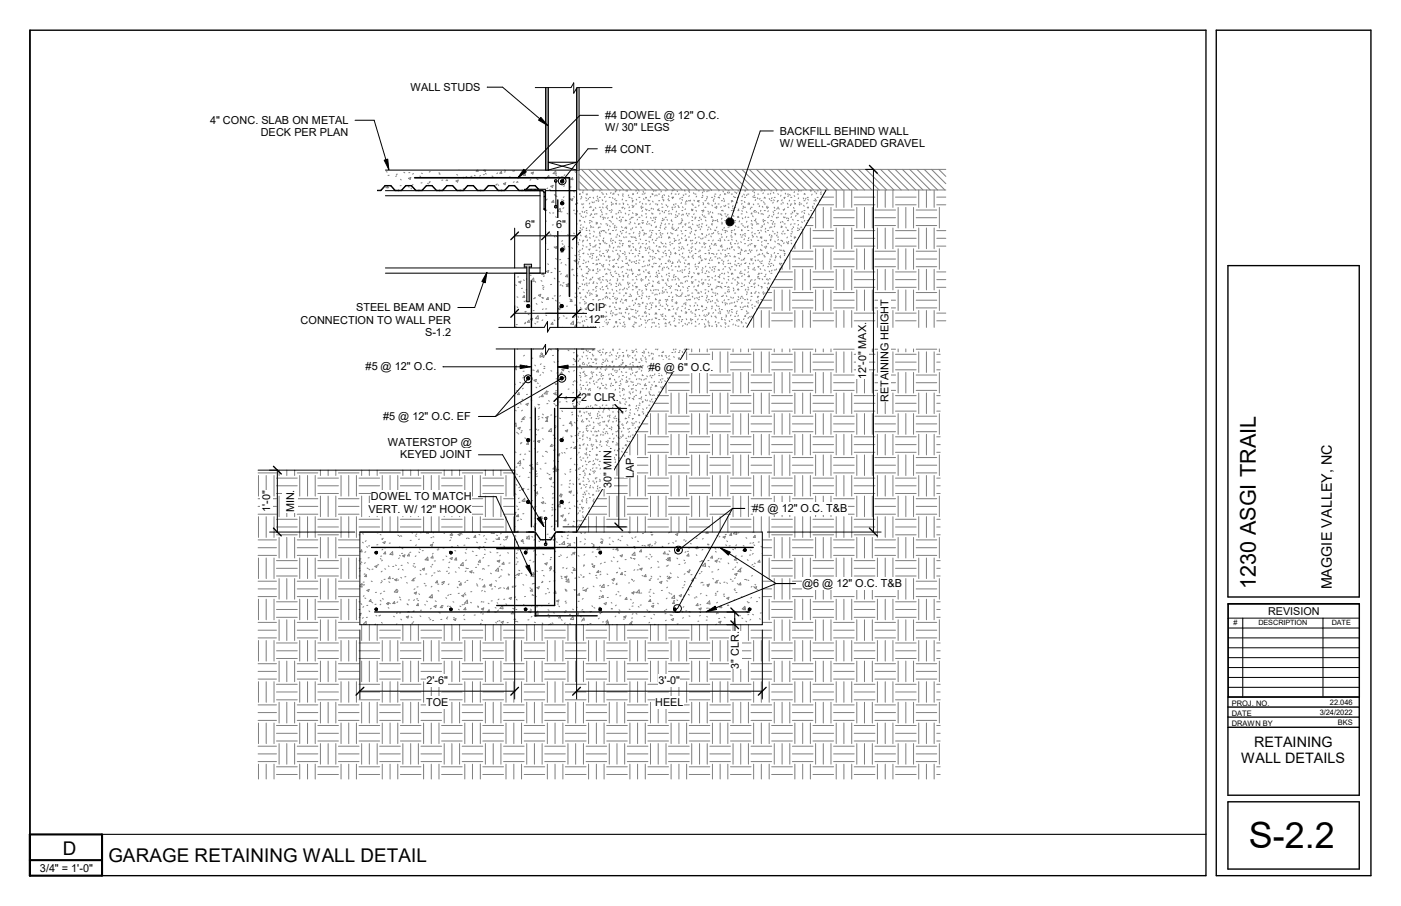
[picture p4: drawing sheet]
<svg xmlns="http://www.w3.org/2000/svg" width="432mm" height="279mm" viewBox="0 0 432 279" stroke-linecap="round" stroke-linejoin="round" font-family="sans-serif">
<defs><g id="words">
<text font-size="11.1" x="384.9" y="261.6">S-2.2</text>
<text font-size="6.7" x="387.1" y="181.7" transform="rotate(-90 387.1 181.7)">1230 ASGI TRAIL</text>
<g font-size="5.8">
<text x="19.3" y="263.5">D</text>
<text x="33.4" y="266">GARAGE RETAINING WALL DETAIL</text>
</g>
<g font-size="4.4">
<text x="410.5" y="181.7" transform="rotate(-90 410.5 181.7)">MAGGIE VALLEY, NC</text>
<text x="386.5" y="230.3">RETAINING</text>
<text x="382.6" y="235.2">WALL DETAILS</text>
</g>
<g font-size="3.4">
<text x="126.5" y="28">WALL STUDS</text>
<text x="64.7" y="38.2">4&quot; CONC. SLAB ON METAL</text>
<text x="186.5" y="36.7">#4 DOWEL @ 12&quot; O.C.</text>
<text x="186.5" y="40.5">W/ 30&quot; LEGS</text>
<text x="240.4" y="41.5">BACKFILL BEHIND WALL</text>
<text x="80.3" y="42.1">DECK PER PLAN</text>
<text x="186.5" y="47">#4 CONT.</text>
<text x="240.4" y="45.3">W/ WELL-GRADED GRAVEL</text>
<text x="109.7" y="95.9">STEEL BEAM AND</text>
<text x="92.6" y="99.8">CONNECTION TO WALL PER</text>
<text x="131" y="103.6">S-1.2</text>
<text x="112.7" y="114.3">#5 @ 12&quot; O.C.</text>
<text x="199.9" y="114.3">#6 @ 6&quot; O.C.</text>
<text x="118.1" y="129.5">#5 @ 12&quot; O.C. EF</text>
<text x="119.5" y="137.5">WATERSTOP @</text>
<text x="123.4" y="141.4">KEYED JOINT</text>
<text x="114.3" y="154.3">DOWEL TO MATCH</text>
<text x="113.6" y="158.2">VERT. W/ 12&quot; HOOK</text>
<text x="231.9" y="157.9">#5 @ 12&quot; O.C. T&amp;B</text>
<text x="247.2" y="181.1">@6 @ 12&quot; O.C. T&amp;B</text>
<text x="12.3" y="268.8">3/4&quot; = 1'-0&quot;</text>
</g>
<g font-size="3.3">
<text x="161.9" y="70.4">6&quot;</text>
<text x="171.4" y="70.4">6&quot;</text>
<text x="181" y="95.9">CIP</text>
<text x="181.4" y="99.7">12&quot;</text>
<text x="267" y="116.9" transform="rotate(-90 267 116.9)">12'-0&quot; MAX.</text>
<text x="179.2" y="123.8">2&quot; CLR.</text>
<text x="273.9" y="123.9" transform="rotate(-90 273.9 123.9)">RETAINING HEIGHT</text>
<text x="195.4" y="147.3" transform="rotate(-90 195.4 147.3)">LAP</text>
<text x="83.2" y="156" transform="rotate(-90 83.2 156)">'</text>
<text x="83.2" y="155.3" transform="rotate(-90 83.2 155.3)">-0&quot;</text>
<text x="90.6" y="151.9" transform="rotate(-90 90.6 151.9)">.</text>
<text x="188.5" y="150.6" transform="rotate(-90 188.5 150.6)">30&quot; MIN.</text>
<text x="83.2" y="157.8" transform="rotate(-90 83.2 157.8)">1</text>
<text x="90.6" y="158" transform="rotate(-90 90.6 158)">MIN</text>
<text x="390.8" y="189.6">REVISION</text>
<text x="227.8" y="206.3" transform="rotate(-90 227.8 206.3)">3&quot; CLR.</text>
<text x="131.4" y="210.9">2'-6&quot;</text>
<text x="203" y="210.9">3'-0&quot;</text>
<text x="131.4" y="217.8">TOE</text>
<text x="202" y="217.8">HEEL</text>
</g>
<g font-size="2.3">
<text x="379.7" y="217.6">PROJ. NO.</text>
<text x="379.7" y="220.7">DATE</text>
<text x="406.7" y="220.5">3/24/2022</text>
<text x="409.9" y="217.4">22.046</text>
<text x="379.7" y="223.9">DRAWN BY</text>
<text x="412.3" y="223.6">BKS</text>
</g>
<g font-size="2.2">
<text x="380.2" y="192.9">#</text>
<text x="387.9" y="192.9">DESCRIPTION</text>
<text x="410.5" y="192.9">DATE</text>
</g>
</g></defs>
<path d="M162.3 93.9h1v1h-1zM172.6 93.9h1v1h-1zM162.3 135.3h1v.9h-1zM172.6 135.3h1v.9h-1zM162.3 154.3h1v1h-1zM172.6 154.3h1v1h-1z" fill="#000"/>
<g fill="#fff">
<path d="M152.9 104.4h30.5v4.9h-30.5z"/>
<path d="M158.6 106.3h19.1v57.8h-19.1z"/>
<path d="M153.7 99.2h30.1v5.9h-30.1z"/>
<path d="M158.6 58.8h19.1v43.6h-19.1z"/>
<path d="M178.5 52.2h113v6.4h-113z"/>
</g>
<path d="M172.8 62.2h1v1h-1z" fill="#000"/>
<path d="M165 23.8h23.6v4.9h-23.6z" fill="#fff"/>
<path d="M172.8 76.5h1v1h-1z" fill="#000"/>
<g fill="#fff">
<path d="M169 50h8.7v2.5h-8.7z"/>
<path d="M177.7 27h.8v25.2h-.8z"/>
<path d="M168.1 27h.9v25.5h-.9z"/>
<path d="M110.9 164.1h124v28.6h-124z"/>
<path d="M79.5 107.6h210.3v132.6h-210.3z"/>
<path d="M177.7 58.6h76.9v42.4h-76.9z"/>
<path d="M177.7 107.6h34v56.5h-34z"/>
<path d="M230.2 58.6h61.3v42.4h-61.3z"/>
</g>
<path d="M208.6 169.2h.8v.8h-.8zM229.2 169.2h.8v.8h-.8zM115.6 187.5h.8v.8h-.8zM138.6 187.5h.8v.8h-.8zM161.6 187.5h.8v.8h-.8zM184.6 187.5h.8v.8h-.8zM207.6 187.5h.8v.8h-.8zM230.6 187.5h.8v.8h-.8z" fill="#000"/>
<path d="M177.7 52.2h.8v6.3h-.8z" fill="#c0c0c0"/>
<path d="M162.3 116.2h1v.9h-1zM172.6 116.2h1v.9h-1z" fill="#000"/>
<g fill="#fff">
<path d="M116.4 57.2h6.4v1.6h-6.4z"/>
<path d="M122.8 57.2h6.3v1.6h-6.3z"/>
<path d="M129.1 57.2h6.4v1.6h-6.4z"/>
<path d="M135.5 57.2h6.3v1.6h-6.3z"/>
<path d="M141.8 57.2h6.4v1.6h-6.4z"/>
<path d="M148.2 57.2h6.4v1.6h-6.4z"/>
<path d="M154.6 57.2h6.3v1.6h-6.3z"/>
<path d="M160.9 57.2h5.2v1.6h-5.2z"/>
<path d="M161.7 58.4h6.4v6.3h-6.4z"/>
<path d="M118.8 52.5h58.9v6.3h-58.9z"/>
</g>
<path d="M172.8 55.5h1v.9h-1zM115.6 170h.8v.8h-.8zM138.6 170h.8v.8h-.8zM161.6 170h.8v.8h-.8zM184.6 170h.8v.8h-.8z" fill="#000"/>
<path d="M161.6 81.5h2.2v11.5h-2.2z" fill="#c0c0c0"/>
<g fill="none" stroke="#7f7f7f" stroke-width=".31">
<path d="M168.4 27v25.5M168.7 27v25.5M178 27v25.5M178.2 27v25.5M119 52.9l.3 .2M119.5 57.3l.1 .7-.6-.1zM119.8 57.7l-.3 .1M119.9 54.1h-.3M122.2 54.2l-.2 .2M122.5 53.7l-.4 .1M123.4 55.3l.3 .2M123.7 57.2l-.4 .1"/>
<path d="M124.5 53.1l.3 .2M125.9 57.5l.2 .2M125.9 55l.7-.3-.2 .6zM126.3 53.2l-.3 .1M126.7 58h.1M127.3 56.9l-.3 .2M127.4 53.5l-.2 .2M129.4 54.3l.2 .2M129.9 53.4l.3 .2M130.1 56.4h-.3M131.8 56.5l.2 .2M132.5 56.3l-.3 .2"/>
<path d="M132.6 52.9l-.3 .2M132.6 56l-.3 .1M135.3 53.3l.3 .2M135.3 53.6l.3 .2M136.5 55.5l-.4 .1M137.5 55.7l.3-.2 .2 .2M140.5 55.8l.7-.3-.2 .7zM140.8 53.8l.3 .2M141.4 52.5h.1M142.8 58.2h.1M142.9 54.7h-.3M143 54.8l-.3 .2"/>
<path d="M143.7 54.4l.2 .3M145.5 54.4h-.4M146.2 54.1l.3 .1M147.1 52.5l-.3 .3h.6l-.1-.3M148.1 54.1l-.3 .2M149.3 53.8l-.3 .1M149.4 52.5h-.3l.5 .4 .1-.4M149.6 53.4l.3 .3M151.6 54.3l.3 .1M153 57l-.3 .1M153.2 56.7l-.2 .2M153.4 53.3l-.3 .3"/>
<path d="M153.5 57l.2 .2M154.6 52.8v.7l-.5-.1zM155.2 56.6l.7-.3-.2 .7zM155.5 52.5l.3 .2M155.6 56.7h-.3M155.7 53h-.3M157.1 54.5l.3 .2M158.3 52.7h-.4M158.5 56l-.3 .2M158.6 52.6l-.3 .2M159.4 56l.3 .2M159.5 56.2h-.4"/>
<path d="M161.8 53.5l.2 .6h-.7zM162.5 54.7l.3 .2M163.6 55.4l-.2 .2M163.7 53.3l.7-.2-.2 .6zM165.4 54.9l.2 .3M165.9 55.3l-.3 .1M167.9 54.9l.3 .3M168.4 55h-.3M168.8 58l-.3 .2M168.9 54.6l-.2 .2M169.1 54.1l.1 .6h-.5zM169.6 58.5h-.3"/>
<path d="M169.8 57.4l.7-.3-.2 .7zM170.5 53.5l.8-.8 .1 .9zM171.3 53.9l.2 .3M172.3 54.5h-.3M173.4 55.2l.3 .2M174 57.3l-.3 .2M174.1 53.9l-.2 .2M176 57.7h-.3M176.4 54.8l.2 .6-.7-.1zM176.8 59l.2 .2M177.2 52.9l.3 .3M178.5 58.3l.3 .3"/>
<path d="M178.5 56l2.6 2.6M178.5 53.8l4.8 4.8M178.6 59.9h.3M178.8 59.7l-.2 .3M179.2 52.2l6.3 6.4M179.5 59.2l.2 .3M179.6 58.8h.3M180.6 59.9h.3M181 59.8l-.2 .3M181.4 52.2l6.4 6.4M182.7 58.8h.3M182.7 58.6l.1 .2"/>
<path d="M182.9 58.6l-.1 .2M183.7 52.2l6.3 6.4M184.7 58.8h.3M185.5 59.3l.1 .3M185.7 59.9h.4M185.9 52.2l6.4 6.4M186.9 59.7l.1 .3M188.2 52.2l6.4 6.4M188.3 59.4l-.1 .2M188.8 59.9h.3M189.1 59.6l.2 .2M189.7 59l-.1 .3"/>
<path d="M189.8 58.8h.3M190.5 52.2l6.3 6.4M190.5 59.9l.2 .3M191.1 58.6l-.1 .3M191.8 59.9h.4M192.7 52.2l6.4 6.4M192.8 58.8h.4M193.3 58.6v.1M193.4 58.8l-.1 .2M194.9 52.2l6.4 6.4M195.1 59.6l.1 .3M195.2 59.8l-.2 .2"/>
<path d="M195.9 58.8h.3M196.6 59.4l-.2 .3M196.8 58.6l.2 .3M197.2 52.2l6.3 6.4M197.9 59.9h.3M198.2 59l.2 .3M198.8 59.5l-.1 .3M199.4 52.2l6.4 6.4M201 59.9h.3M201 59.7l.2 .3M201.5 58.6h.1M201.6 58.8l-.1 .3"/>
<path d="M201.7 52.2l6.3 6.4M202 58.8h.3M203 59.9h.3M203.9 58.9l-.2 .3M203.9 52.2l6.4 6.4M204.6 60l.2 .3M205 58.8h.4M206.2 52.2l6.4 6.4M207.1 58.8h.3M207.1 59.6l-.2 .3M207.3 58.6l.2 .2M208.1 59.9h.3"/>
<path d="M208.4 52.2l6.4 6.4M208.7 58.8l.1 .3M209.3 59.7l-.2 .3M210.7 52.2l6.3 6.4M210.9 58.7l.2 .3M211.1 58.6l-.1 .1M211.2 59.9h.3M212.2 58.8h.3M212.3 59.1l.2 .3M212.9 52.2l6.4 6.4M213.7 59.4l.2 .3M214.2 59.9h.3"/>
<path d="M215.2 52.2l6.3 6.4M215.2 58.8h.4M216.6 59.2l-.1 .3M216.9 58.8l.1 .3M217.4 52.2l6.4 6.4M218 58.8l-.2 .3M218.3 58.8h.3M219.3 58.6l-.1 .2M219.7 52.2l6.3 6.4M220.3 59.9h.3M221.7 58.6l-.2 .3M221.9 52.2l6.4 6.4"/>
<path d="M222 60l-.1 .3M222.8 58.9l.2 .3M223.4 59.9h.3M223.4 59.6l-.1 .3M224.2 52.2l6.3 6.4M224.2 59.3l.2 .3M224.4 58.8h.3M224.8 59.3l-.1 .3M225.4 59.9h.3M226.4 52.2l6.4 6.4M226.5 59.1l.2 .3M227.1 59.4l-.2 .3"/>
<path d="M227.4 58.8h.4M227.9 59.5l.1 .3M228.6 52.2l6.4 6.4M229.2 59.9l.2 .3M229.4 58.8h.4M229.9 58.6l-.2 .3M230.5 59.9h.3M230.9 52.2l6.4 6.4M232.2 58.8l-.2 .3M232.4 59.2l.2 .3M233.2 52.2l6.3 6.4M233.5 59.9h.3"/>
<path d="M234.5 58.8h.4M235.3 59.4l-.2 .3M235.4 52.2l6.4 6.4M235.5 58.6l.2 .3M236.6 59.9h.3M237.6 58.8h.3M237.6 59.6l-.2 .3M237.7 52.2l6.3 6.4M238.3 59.3l.2 .3M239.3 58.6h.1M239.7 59.7l.2 .3M239.9 52.2l6.4 6.4"/>
<path d="M240.7 58.8h.3M242 59.6l.1 .3M242.1 52.2l6.4 6.4M242.7 59.9h.3M243.4 59.9l.1 .3M244.4 52.2l6.3 6.4M244.9 59.1l-.2 .3M245.7 59.9h.4M246.1 58.6l.1 .1M246.3 58.7l-.2 .3M246.6 52.2l6.4 6.4M246.8 58.8h.3"/>
<path d="M247.5 58.6h.1M247.8 59.9h.3M247.9 59.6l.2 .3M248.9 52.2l6.4 6.4M249.7 58.6l.2 .3M249.8 58.8h.3M249.9 58.6l-.1 .2M250.3 59.9l-.2 .3M251.1 59l.1 .3M251.2 52.2l6.3 6.4M251.7 59.5l-.2 .3M251.8 58.8h.4"/>
<path d="M252.9 59.9h.3M253.1 59.1l-.2 .3M253.4 52.2l6.4 6.4M253.9 59.8h.1M254.3 58.6l.1 .1M255.7 52.2l6.3 6.4M257.7 58.6v5.4M257.9 52.2l6.3 6.4M260.1 58.6v5.4M260.1 52.2l6.4 6.4M262.4 52.2l6.3 6.4M262.5 58.6v5.4"/>
<path d="M264.6 52.2l6.4 6.4M266.9 52.2l6.4 6.4M269.1 52.2l6.4 6.4M270.4 58.6v5.4M271.4 52.2l6.3 6.4M272.8 58.6v5.4M273.6 52.2l6.4 6.4M275.2 58.6v5.4M275.9 52.2l6.3 6.4M278.1 52.2l6.4 6.4M280.4 52.2l6.3 6.4M282.6 52.2l6.4 6.4"/>
<path d="M283.2 58.6v5.4M284.9 52.2l6.3 6.4M285.5 58.6v5.4M287.1 52.2l4.4 4.4M287.9 58.6v5.4M289.3 52.2l2.2 2.2M291.5 52.2h-113v6.4h113M168.1 74.9h.1M168.1 61.6l.3 .1M168.3 71.5l-.2 .1M168.4 68.2l-.3 .2M168.5 64.8l-.2 .2"/>
<path d="M168.7 61.4l-.3 .2M169 76.9h-.3M169.3 65.6l.3 .1M169.5 72.1l.3 .2M170.6 61.8l.1 .6h-.6zM170.6 69.3l-.4 .1M170.7 65.7h-.4M170.8 76.2l.3 .2M170.8 72.9l.3 .2M170.9 60l.2 .2M170.9 76.3l.7-.3-.2 .6zM171.2 66.8l.3 .3"/>
<path d="M171.2 79.7l.3 .2M171.4 60.4l.3 .2M171.7 72.9h-.3M172 69.4l.1 .7-.6-.1zM172.6 64.3l.2 .9-1-.1zM172.8 71l.3 .2M173.1 77.4l-.2 .3h.6l-.1-.2M173.2 65.3l-.3 .1M173.3 77.6l-.3 .2M173.3 75.1l.2 .3M173.4 76.5l.6-.6 .1 .9h-.4M173.4 68.9l.7-.2-.2 .6z"/>
<path d="M173.4 61.6l-.4 .1M173.4 74.2l-.3 .2M173.5 70.8l-.3 .2M173.5 61.8l.3 .1M173.7 67.4l-.3 .2M173.8 64.1l-.3 .2M173.9 60.7l-.3 .2M174.4 68.8l-.3 .1M174.8 65.8l.2 .2M175 72.3l.2 .3M175.3 79.7l-.3 .1M175.5 76l-.4 .1"/>
<path d="M175.9 61.6l.7-.3-.2 .6zM175.9 61.3l-.3 .1M176.2 76.4l.3 .2M176.8 71.9l.2 .2M176.8 60.6l.3 .2M177.1 64.8l-.4 .1M177.2 78.7l.2 .2M177.2 65.8l.2 .2M177.7 75.7h.1M177.7 61.9h.2M177.7 64.9h.2M177.7 69h.2"/>
<path d="M177.7 73.1h.2M177.7 76.2h.2M177.7 62.6l-.3 .4h.3M177.8 61.4l-.1 .1M177.9 62.5l.2 .3M177.9 73.3l-.1 .3M178 65.1l-.2 .3M178.2 75.2l.2 .3M178.3 74.7l-.2 .3M178.4 77.5l.1 .3M178.5 79.8l.1 .3M178.6 66h.3"/>
<path d="M178.6 68h.3M178.6 71.1h.3M178.6 77.2h.3M178.6 79.2h.3M178.6 78.4l-.2 .3M178.6 73.9l.1 .2M178.7 67.9l.2 .3M178.7 67.9l-.1 .3M178.8 70.2l.2 .3M178.9 72.5l.2 .3M179.1 66.5l.1 .3M179.1 69.3l-.2 .3"/>
<path d="M179.2 60.6l.1 .3M179.2 61.1l-.2 .3M179.3 62.9l.2 .3M179.4 65.2l.2 .2M179.5 70.7l-.2 .3M179.6 76.6l-.2 .3M179.6 62.9h.3M179.6 67h.3M179.6 70.1h.3M179.6 74.1h.3M179.6 78.2h.3M179.6 75.6l.2 .3"/>
<path d="M179.7 74.3l-.2 .3M179.9 63.8l-.2 .3M180 78l-.2 .3M180.1 68.3l.2 .3M180.3 65.2l-.2 .3M180.3 72.9l.2 .2M180.6 61l.1 .3M180.6 61.9h.3M180.6 64.9h.3M180.6 71.1h.3M180.6 73.1h.3M180.6 76.2h.3"/>
<path d="M180.6 66.6l-.1 .3M180.7 72.6l-.1 .3M180.8 65.5l.2 .3M180.8 70.3l-.1 .3M181.1 74l-.2 .3M181.1 78.3l.2 .2M181.4 61.2l-.2 .3M181.5 76.9l.2 .3M181.6 71l.2 .2M181.7 60.9h.3M181.7 63.9h.3M181.7 68h.3"/>
<path d="M181.7 72.1h.3M181.7 75.1h.3M181.7 79.2h.3M181.7 73.2l.2 .3M181.8 62.6l-.2 .3M181.9 75.5l.1 .3M181.9 76.8l-.2 .2M181.9 68.5l-.2 .3M182 69.6l.2 .2M182 66.3l-.1 .2M182.1 63.6l.1 .3M182.2 65.9l.2 .3"/>
<path d="M182.2 78.1l-.2 .3M182.2 69.9l-.1 .3M182.3 68.2l.2 .3M182.5 62.2l.1 .3M182.5 78.6l.2 .3M182.6 79.5l-.2 .3M182.7 64.9h.3M182.7 67h.3M182.7 70.1h.3M182.7 76.2h.3M182.7 78.2h.3M182.8 60.8l.2 .3"/>
<path d="M183 71.3l.2 .3M183 72.7l-.2 .3M183 64.5l-.1 .3M183.2 62.2l-.2 .3M183.3 75.9l.1 .3M183.4 74.1l-.2 .3M183.4 65.9l-.1 .3M183.5 64l.1 .3M183.7 61.9h.3M183.7 66h.3M183.7 69h.3M183.7 73.1h.3"/>
<path d="M183.7 77.2h.3M183.7 68.5l.2 .3M183.7 75.5l-.1 .3M184 79.1l-.2 .3M184.1 68.7l-.1 .3M184.2 61.2l.2 .3M184.2 60.5l-.2 .2M184.4 79.9l.2 .3M184.5 74l.2 .3M184.5 70.1l-.1 .3M184.6 61.8l-.2 .3M184.7 76.2l.1 .3"/>
<path d="M184.7 60.9h.3M184.7 63.9h.3M184.7 70.1h.3M184.7 72.1h.3M184.7 75.1h.3M184.8 78.5l.2 .3M184.9 72.6l.1 .3M184.9 71.5l-.2 .3M185 66.6l.2 .3M185 77.4l-.2 .3M185.1 68.9l.2 .3M185.1 75.1l-.1 .3"/>
<path d="M185.3 71.2l.1 .3M185.3 64.6l-.2 .3M185.4 65.2l.1 .3M185.4 78.8l-.2 .3M185.6 61.6l.2 .3M185.7 66l-.2 .3M185.7 62.9h.4M185.7 67h.4M185.7 71.1h.4M185.7 74.1h.4M185.7 78.2h.4M185.7 63.8l.2 .3"/>
<path d="M185.9 74.3l.2 .3M186.1 67.4l-.2 .3M186.1 73.4l-.1 .2M186.2 78.9l.2 .3M186.3 71.1l-.2 .3M186.4 67l.2 .3M186.5 60.6l-.2 .3M186.5 74.7l-.1 .3M186.6 71.5l.2 .3M186.7 63.9h.4M186.7 66h.4M186.7 69h.4"/>
<path d="M186.7 75.1h.4M186.7 77.2h.4M186.8 62l-.2 .3M187.1 64.2l.2 .3M187.2 63.4l-.2 .3M187.3 77.5l-.2 .3M187.3 69.3l-.1 .3M187.5 77l.1 .3M187.5 67.1l-.2 .3M187.6 79.2l.1 .3M187.6 78.9l-.1 .3M187.7 70.7l-.2 .3"/>
<path d="M187.7 60.9h.4M187.7 64.9h.4M187.7 68h.4M187.7 72.1h.4M187.7 76.2h.4M187.7 79.2h.4M187.8 75.6l.2 .3M187.9 69.6l.2 .3M188 71.9l.2 .3M188.2 74.2l.1 .3M188.3 68.2l.1 .3M188.4 62.3l.2 .3"/>
<path d="M188.4 73.5l-.1 .3M188.5 65.3l-.2 .3M188.5 64.6l.2 .3M188.6 63l-.2 .3M188.6 66.9l.2 .2M188.8 62.9h.3M188.8 69h.3M188.8 71.1h.3M188.8 74.1h.3M188.8 60.9l.1 .3M188.8 77.3l.2 .3M188.8 74.9l-.2 .2"/>
<path d="M188.8 66.7l-.1 .3M189.2 76.2l-.2 .3M189.3 70l.1 .3M189.4 79.9l-.2 .3M189.6 74.5l.1 .3M189.6 69.5l-.2 .2M189.6 61.3l-.2 .3M189.8 61.9h.3M189.8 66h.3M189.8 70.1h.3M189.8 73.1h.3M189.8 77.2h.3"/>
<path d="M189.8 62.7l.1 .3M189.9 70.8l-.1 .3M190 62.7l-.2 .2M190 67.2l.2 .3M190.3 80l.2 .3M190.3 72.2l-.1 .3M190.4 78.1l-.2 .3M190.5 75.9l-.1 .3M190.7 78.6l.2 .3M190.7 65.4l-.2 .3M190.8 62.9h.3M190.8 64.9h.3"/>
<path d="M190.8 68h.3M190.8 74.1h.3M190.8 76.2h.3M190.8 79.2h.3M190.8 79.5l-.2 .3M190.8 72.6l.2 .3M191 74.9l.1 .3M191.1 77.2l.2 .3M191.1 66.8l-.2 .3M191.2 71.3l.1 .2M191.3 65.3l.2 .3M191.4 67.6l.2 .3"/>
<path d="M191.5 68.2l-.2 .3M191.6 69.9l.1 .3M191.6 74.1l-.2 .3M191.7 64l.1 .3M191.7 71.8l-.1 .3M191.8 63.9h.4M191.8 67h.4M191.8 71.1h.4M191.8 75.1h.4M191.8 78.2h.4M191.9 60.3l.2 .3M191.9 61.4l-.2 .3"/>
<path d="M191.9 75.5l-.1 .3M192 62.6l.2 .3M192.2 73l.2 .3M192.2 62.8l-.1 .3M192.5 77.6l.2 .3M192.6 64.2l-.2 .2M192.7 65.7l.2 .3M192.7 78.3l-.2 .3M192.7 70.1l-.1 .3M192.8 61.9h.4M192.8 68h.4M192.8 70.1h.4"/>
<path d="M192.8 73.1h.4M192.8 79.2h.4M192.9 67.8l-.2 .3M193 70.3l.1 .2M193.1 79.7l-.2 .3M193.1 71.5l-.2 .3M193.4 62.9l.2 .3M193.7 75.7l.2 .3M193.8 60.1l-.2 .3M193.8 60.9h.4M193.8 64.9h.4M193.8 69h.4"/>
<path d="M193.8 72.1h.4M193.8 76.2h.4M193.8 74.3l-.1 .2M193.9 77.9l.2 .3M193.9 66l-.2 .3M194 63.8l-.2 .3M194.1 74.3l.2 .3M194.2 68.4l.2 .3M194.2 75.6l-.1 .3M194.3 67.4l-.2 .3M194.4 70.6l.1 .3M194.5 72.9l.1 .3"/>
<path d="M194.6 67l.1 .3M194.6 77l-.2 .3M194.7 61l.2 .3M194.8 63.3l.2 .3M194.9 61.9h.3M194.9 63.9h.3M194.9 67h.3M194.9 73.1h.3M194.9 75.1h.3M194.9 78.2h.3M194.9 65.6l.2 .3M195 70.2l-.2 .3"/>
<path d="M195 62l-.1 .3M195.1 76l.2 .3M195.4 71.6l-.2 .3M195.4 63.4l-.2 .3M195.6 68.7l.1 .3M195.7 73l-.1 .3M195.8 79l-.1 .2M195.9 62.9h.3M195.9 66h.3M195.9 70.1h.3M195.9 74.1h.3M195.9 77.2h.3"/>
<path d="M195.9 73.3l.1 .3M196 76.7l-.2 .3M196.1 61.4l.2 .3M196.2 66.2l-.2 .3M196.3 66l.2 .3M196.5 67.6l-.2 .3M196.6 78.7l.2 .3M196.9 60.9h.3M196.9 67h.3M196.9 69h.3M196.9 72.1h.3M196.9 78.2h.3"/>
<path d="M196.9 69l-.2 .3M197 74.9l-.2 .3M197 77.3l.2 .3M197.1 71.4l.2 .3M197.1 72.6l-.1 .3M197.3 73.7l.1 .2M197.3 62.1l-.2 .3M197.4 76.3l-.2 .3M197.4 75.9l.2 .3M197.5 70l.2 .3M197.6 64.1l.2 .2M197.7 63.5l-.2 .3"/>
<path d="M197.7 66.3l.2 .3M197.9 68.6l.1 .3M197.9 63.9h.3M197.9 68h.3M197.9 71.1h.3M197.9 75.1h.3M197.9 79.2h.3M198 62.7l.1 .2M198 79.1l.2 .3M198 64.9l-.1 .3M198.1 79.1l-.1 .3M198.2 70.9l-.2 .3"/>
<path d="M198.3 68.6l-.2 .3M198.3 61.3l.2 .3M198.5 71.8l.2 .3M198.5 72.3l-.1 .3M198.8 76.3l.2 .3M198.9 60.9h.4M198.9 62.9h.4M198.9 66h.4M198.9 72.1h.4M198.9 74.1h.4M198.9 77.2h.4M199 64.4l.1 .3"/>
<path d="M199.2 60.9l-.1 .3M199.3 69l.1 .3M199.3 75.1l-.2 .3M199.3 66.8l-.2 .3M199.4 64.6l-.1 .3M199.6 76.5l-.1 .2M199.7 68.2l-.2 .3M199.7 61.6l.2 .3M199.9 61.9h.4M199.9 64.9h.4M199.9 69h.4M199.9 73.1h.4"/>
<path d="M199.9 76.2h.4M200 74.4l.2 .3M200 77.8l-.1 .3M200.2 76.7l.2 .3M200.3 78.9l.2 .3M200.4 73l.2 .3M200.4 71l-.2 .3M200.4 62.8l-.1 .3M200.5 67.1l.2 .3M200.6 60.5l-.2 .3M200.7 69.3l.1 .3M200.8 71.6l.2 .3"/>
<path d="M200.8 72.4l-.2 .3M200.8 64.2l-.1 .3M200.9 65.7l.1 .3M201 66h.3M201 68h.3M201 71.1h.3M201 77.2h.3M201 79.2h.3M201.1 62l.2 .3M201.2 73.8l-.2 .3M201.3 64.3l.1 .3M201.3 79.7l-.2 .3"/>
<path d="M201.4 74.8l.2 .3M201.4 77.5l-.1 .2M201.6 67l-.2 .3M201.7 79.3l.2 .3M201.9 67.4l.2 .3M201.9 68.4l-.1 .3M202 62.9h.3M202 67h.3M202 70.1h.3M202 74.1h.3M202 78.2h.3M202 60.2l-.2 .3"/>
<path d="M202.2 72l.2 .3M202.3 69.8l-.2 .3M202.4 60.1l.1 .3M202.4 75.7l-.1 .3M202.6 73.4l-.2 .3M202.6 64.6l.2 .3M202.7 62.9l-.1 .3M202.8 77.1l-.2 .3M202.9 77.4l.2 .3M203 61.9h.3M203 64.9h.3M203 71.1h.3"/>
<path d="M203 73.1h.3M203 76.2h.3M203.1 79.7l.1 .3M203.1 64.3l-.2 .3M203.3 76l.2 .3M203.4 70.1l.2 .3M203.5 65.7l-.2 .3M203.5 79.8l-.1 .3M203.6 72.3l.2 .3M203.6 71.7l-.2 .3M203.7 74.6l.2 .3M203.7 69.4l-.2 .3"/>
<path d="M203.8 68.7l.2 .3M203.9 62.8l.2 .2M204 73l-.2 .3M204 60.9h.3M204 63.9h.3M204 68h.3M204 72.1h.3M204 75.1h.3M204 79.2h.3M204 65l.2 .3M204.2 67.3l.1 .3M204.3 61.4l.1 .3"/>
<path d="M204.3 60.3l-.2 .3M204.3 77.8l.2 .3M204.6 61.7l-.1 .3M204.7 75.8l-.2 .3M204.7 67.6l-.1 .3M204.8 70.4l.2 .3M204.9 65.4l-.2 .3M205 64.9h.4M205 67h.4M205 70.1h.4M205 76.2h.4M205 78.2h.4"/>
<path d="M205.1 77.2l-.2 .3M205.1 75l.2 .3M205.1 69l-.2 .3M205.3 63.1l.1 .3M205.4 78.6l-.1 .3M205.6 67.7l.1 .2M205.8 71.8l-.1 .3M205.9 63.6l-.2 .3M206 61.9h.4M206 66h.4M206 69h.4M206 73.1h.4l.1 .3"/>
<path d="M206 77.2h.4M206 60.4l.2 .3M206 61.3l-.1 .3M206.2 73.2l-.2 .3M206.2 79l.2 .3M206.2 65l-.1 .3M206.5 75.4l.1 .2M206.6 74.6l-.2 .2M206.6 77.6l.2 .3M206.7 71.7l.2 .3M206.8 65.8l.2 .3M206.8 78.2l-.1 .3"/>
<path d="M207 68l.1 .3M207 67.8l-.2 .2M207.1 60.9h.3M207.1 63.9h.3M207.1 70.1h.3M207.1 72.1h.3M207.1 75.1h.3M207.1 70.3l.2 .3M207.2 64.4l.1 .3M207.4 69.1l-.2 .3M207.4 61l-.2 .3M207.4 60.7l.2 .3"/>
<path d="M207.6 63l.1 .3M207.7 73.5l.2 .2M207.7 70.5l-.1 .3M207.9 76.5l-.2 .3M208 74.2l-.2 .3M208 78l.2 .3M208.1 62.9h.3M208.1 67h.3M208.1 71.1h.3M208.1 74.1h.3M208.1 78.2h.3M208.2 63.7l-.2 .3"/>
<path d="M208.2 77.9l-.1 .2M208.2 66.2l.2 .2M208.5 70.7l.2 .3M208.5 65.1l-.1 .3M208.9 66.5l-.2 .3M209 63.4l.1 .3M209 72.4l-.2 .3M209.1 63.9h.3M209.1 66h.3M209.1 69h.3M209.1 75.1h.3M209.1 77.2h.3"/>
<path d="M209.1 70.1l-.1 .3M209.3 76.1l.1 .3M209.4 78.4l.1 .3M209.4 73.8l-.2 .3M209.6 74.7l.2 .3M209.7 61.1l-.2 .3M209.7 68.8l.2 .3M209.9 71.1l.2 .3M210 73.3l.2 .3M210.1 62.5l-.2 .3M210.1 67.4l.2 .3M210.1 76.6l-.2 .3"/>
<path d="M210.1 60.9h.3M210.1 64.9h.3M210.1 68h.3M210.1 72.1h.3M210.1 76.2h.3M210.1 79.2h.3M210.1 68.4l-.1 .3M210.2 61.5l.2 .3M210.3 66.1l-.2 .3M210.4 63.8l.1 .3M210.5 66l.2 .3M210.5 78l-.2 .3"/>
<path d="M210.5 69.8l-.1 .3M210.6 60.1l.1 .3M210.7 76.5l.1 .3M210.9 79.4l-.2 .3M211.1 69.2l.2 .3M211.2 62.9h.3M211.2 69h.3M211.2 71.1h.3M211.2 74.1h.3M211.3 72.6l-.2 .3M211.3 64.4l-.2 .2M211.4 73.7l.2 .3"/>
<path d="M211.5 62.1l-.2 .3M211.6 61.8l.2 .3M211.6 74l-.1 .3M211.7 65.7l-.2 .3M211.9 66.4l.1 .3M212 75.4l-.2 .2M212.2 61.9h.3M212.2 66h.3M212.2 70.1h.3M212.2 73.1h.3M212.2 77.2h.3M212.2 79.1l.1 .3"/>
<path d="M212.3 79l-.2 .3M212.4 68.5l-.1 .3M212.5 60.3l-.2 .3M212.6 77.7l.1 .3M212.6 71.8l.2 .3M212.8 74.1l.1 .3M212.8 69.9l-.2 .3M212.9 61.7l-.2 .3M212.9 76.4l.2 .2M213 70.4l.2 .3M213.1 64.5l.2 .3M213.1 71.3l-.1 .3"/>
<path d="M213.2 62.9h.3M213.2 64.9h.3M213.2 68h.3M213.2 74.1h.3M213.2 76.2h.3M213.2 79.2h.3M213.3 66.8l.1 .3M213.3 77.3l-.2 .3M213.4 69l.2 .3M213.4 75l-.2 .3M213.5 63.1l.2 .3M213.6 79.5l.1 .3"/>
<path d="M213.6 64.5l-.2 .3M213.7 78.7l-.2 .3M213.9 61.7l.1 .3M214 65.9l-.2 .3M214 72.2l.2 .3M214.2 63.9h.3M214.2 67h.3M214.2 71.1h.3M214.2 75.1h.3M214.2 78.2h.3M214.3 76.7l.2 .3M214.3 67.3l-.1 .3"/>
<path d="M214.4 73.2l-.2 .3M214.5 64.9l.2 .3M214.5 71l-.1 .2M214.7 60.5l-.2 .2M214.8 69.4l.2 .3M214.8 74.6l-.2 .3M215.1 61.8l-.2 .3M215.2 61.9h.4M215.2 68h.4M215.2 70.1h.4M215.2 73.1h.4M215.2 79.2h.4"/>
<path d="M215.3 62.1l.1 .3M215.5 63.2l-.2 .3M215.5 77.4l-.2 .3M215.6 74.8l.1 .3M215.6 69.2l-.2 .3M215.7 77.1l.2 .3M215.7 66.9l-.1 .3M215.9 79.4l.1 .3M215.9 78.8l-.2 .3M215.9 73.4l.2 .3M215.9 70.6l-.1 .3M216 67.5l.2 .3"/>
<path d="M216.2 69.8l.1 .3M216.2 60.9h.4M216.2 64.9h.4M216.2 69h.4M216.2 72.1h.4M216.2 76.2h.4M216.3 72.1l.2 .2M216.4 66.1l.2 .3M216.5 60.2l.2 .3M216.7 62.4l.1 .3M216.7 73.4l-.2 .3M216.7 65.2l-.1 .2"/>
<path d="M216.8 64.7l.2 .3M216.9 62.9l-.2 .3M217 75.2l.1 .3M217 74.8l-.1 .2M217.1 66.5l-.2 .3M217.2 79.8l.2 .2M217.3 61.9h.3M217.3 63.9h.3M217.3 67h.3M217.3 73.1h.3M217.3 75.1h.3M217.3 78.2h.3"/>
<path d="M217.4 67.9l.2 .3M217.4 76.1l-.1 .3M217.7 79.8l-.2 .3M217.7 72.4l.1 .3M217.8 69.3l-.1 .3M217.9 60.5l.2 .3M217.9 61.1l-.2 .3M218.2 65.1l.2 .3M218.2 70.7l-.1 .3M218.3 62.9h.3M218.3 66h.3M218.3 70.1h.3"/>
<path d="M218.3 74.1h.3M218.3 77.2h.3M218.3 62.5l-.2 .3M218.5 77.9l.2 .2M218.6 72.1l-.2 .3M218.7 78l-.2 .3M218.8 75.8l-.1 .3M218.9 76.5l.1 .3M218.9 70.5l.2 .3M219 65.3l-.2 .3M219.1 72.8l.1 .3M219.1 79.4l-.2 .3"/>
<path d="M219.2 75.1l.2 .3M219.3 60.9h.3M219.3 67h.3M219.3 69h.3M219.3 72.1h.3M219.3 78.2h.3M219.3 69.1l.2 .3M219.4 66.7l-.2 .3M219.4 63.2l.2 .3M219.6 65.4l.1 .3M219.7 67.7l.2 .3M219.8 68.1l-.2 .3"/>
<path d="M219.8 61.8l.2 .3M219.8 74l-.1 .3M219.9 78.2l.1 .3M220 71.7l-.2 .3M220.1 61.3l-.1 .3M220.2 60.4l.1 .3M220.2 75.4l-.2 .3M220.3 63.9h.3M220.3 68h.3M220.3 71.1h.3M220.3 75.1h.3M220.3 79.2h.3"/>
<path d="M220.3 70.9l.2 .3M220.5 62.7l-.2 .2M220.6 75.4l.2 .3M220.8 63.6l.2 .2M220.9 64.1l-.2 .2M221 78.2l-.2 .2M221 70l-.2 .3M221.1 68.1l.2 .3M221.1 67.7l-.1 .3M221.3 60.9h.4M221.3 62.9h.4M221.3 66h.4"/>
<path d="M221.3 72.1h.4M221.3 74.1h.4M221.3 77.2h.4M221.3 79.5l-.2 .3M221.4 71.4l-.2 .2M221.6 60.8l.1 .3M221.8 79.5l.2 .3M221.9 73.5l.1 .3M222 75.8l.2 .3M222.1 78.1l.2 .3M222.1 74.1l-.1 .3M222.2 65.9l-.2 .3"/>
<path d="M222.2 72.1l.2 .3M222.3 63.7l-.2 .3M222.3 61.9h.4M222.3 64.9h.4M222.3 69h.4M222.3 73.1h.4M222.3 76.2h.4M222.3 66.2l.2 .3M222.5 68.5l.1 .3M222.5 75.5l-.2 .3M222.5 67.3l-.1 .3M222.6 70.7l.2 .3"/>
<path d="M222.7 64.8l.2 .3M222.8 76.9l-.1 .3M223 61.2l.1 .3M223.1 63.4l.2 .3M223.3 73.9l.1 .3M223.3 70.1l-.2 .3M223.3 61.9l-.2 .3M223.4 66h.3M223.4 68h.3M223.4 71.1h.3M223.4 77.2h.3M223.4 79.2h.3"/>
<path d="M223.5 78.4l.2 .3M223.6 71.5l-.1 .3M223.7 63.3l-.2 .3M223.7 66.6l.2 .3M224 71.1l.2 .3M224 72.9l-.1 .3M224.1 78.8l-.2 .3M224.2 76.5l-.1 .3M224.4 62.9h.3M224.4 67h.3M224.4 70.1h.3M224.4 74.1h.3"/>
<path d="M224.4 78.2h.3M224.4 66.1l-.2 .3M224.5 63.8l.2 .3M224.8 76.5l.2 .3M224.8 67.5l-.2 .2M224.9 78.8l.2 .3M225.2 75.1l.1 .3M225.2 68.8l-.2 .3M225.3 69.2l.1 .3M225.3 74.8l-.2 .3M225.4 61.9h.3l.2 .3M225.4 64.9h.3"/>
<path d="M225.4 71.1h.3M225.4 73.1h.3M225.4 76.2h.3M225.4 71.5l.2 .3M225.4 72.5l-.1 .3M225.5 73.8l.2 .2M225.6 62l-.2 .3M225.6 67.8l.2 .3M225.6 76.2l-.1 .3M225.8 64.2l.2 .3M225.9 63.4l-.1 .3M226 66.5l.2 .3"/>
<path d="M226.1 60.5l.2 .3M226.2 76.9l.2 .3M226.3 64.8l-.2 .3M226.4 60.9h.3M226.4 63.9h.3M226.4 68h.3M226.4 72.1h.3l-.1 .3M226.4 75.1h.3M226.4 79.2h.3M226.4 79l-.2 .2M226.4 70.7l-.1 .3M226.6 68.5l-.2 .2"/>
<path d="M226.7 69.6l.1 .3M226.9 74.1l.2 .3M227.1 62.3l.2 .3M227.4 66.8l.1 .3M227.4 64.9h.4M227.4 70.1h.4M227.4 76.2h.4M227.4 78.2h.4M227.5 60.8l-.2 .3M227.5 74.9l-.1 .3M227.6 66.7l-.2 .3h.4M227.7 79.5l.2 .3"/>
<path d="M227.7 64.4l-.2 .3M227.9 76.3l-.1 .3M228 68.1l-.2 .3M228.1 78.2l.2 .3M228.2 72.3l.1 .2M228.3 74.5l.2 .3M228.3 77.7l-.2 .3M228.4 61.9h.4M228.4 66h.4M228.4 69h.4M228.4 73.1h.4M228.4 77.2h.4"/>
<path d="M228.4 76.8l.2 .3M228.6 70.9l.1 .3M228.6 64.9l.2 .3M228.7 70.9l-.2 .3M228.7 62.7l-.1 .3M228.8 67.2l.1 .3M228.9 60.4l-.2 .3M228.9 69.5l.2 .3M229 63.5l.2 .3M229.1 72.3l-.2 .3M229.1 79.9l.2 .3M229.1 64.1l-.2 .2"/>
<path d="M229.4 62.1l.2 .3M229.4 60.9h.4M229.4 63.9h.4M229.4 70.1h.4M229.4 72.1h.4M229.4 75.1h.4M229.4 73.7l-.1 .3M229.5 79.6l-.1 .3M229.6 72.6l.1 .3M229.7 77.3l-.2 .3M229.8 77.2l.2 .2M229.8 66.8l-.1 .3"/>
<path d="M230 65.3l.2 .3M230.2 68.2l-.2 .3M230.3 60l-.2 .3M230.3 69.8l.2 .3M230.5 62.9h.3M230.5 67h.3M230.5 71.1h.3M230.5 74.1h.3M230.5 78.2h.3M230.6 69.6l-.2 .3M230.7 75.6l-.2 .3M230.8 62.5l.1 .3"/>
<path d="M230.8 73.3l-.1 .3M231 62.8l-.2 .3M231.1 77l-.2 .3M231.1 75.3l.2 .3M231.2 77.5l.2 .3M231.4 79.8l.1 .3M231.4 64.2l-.2 .3M231.5 63.9h.3M231.5 66h.3M231.5 69h.3M231.5 75.1h.3M231.5 77.2h.3"/>
<path d="M231.5 73.9l.1 .3M231.6 67.9l.1 .3M231.7 70.2l.2 .3M231.7 65.6l-.1 .3M231.8 72.5l.2 .3M231.8 79.7l-.2 .3M231.9 71.5l-.2 .3M231.9 66.5l.2 .3M232 69.3l-.2 .3M232 60.6l.2 .3M232.2 62.9l.1 .3M232.2 72.9l-.2 .3"/>
<path d="M232.3 65.2l.2 .2M232.5 60.9h.3M232.5 64.9h.3M232.5 68h.3M232.5 72.1h.3M232.5 76.2h.3M232.5 79.2h.3M232.5 75.6l.2 .3M232.5 60.2l-.1 .3M232.9 61.6l-.2 .2M233 68.3l.1 .3M233 75.7l-.2 .3"/>
<path d="M233 67.5l-.2 .3M233.1 65.2l-.1 .3M233.2 72.9l.2 .3M233.3 77.1l-.1 .3M233.4 68.9l-.2 .3M233.4 61l.2 .3M233.5 62.9h.3M233.5 69h.3M233.5 71.1h.3M233.5 74.1h.3M233.7 65.5l.1 .3M233.7 78.5l-.1 .3"/>
<path d="M234 78.3l.2 .3M234.1 71.7l-.2 .3M234.1 63.5l-.1 .3M234.3 61.2l-.2 .3M234.4 76.9l.1 .3h.4M234.5 71l.2 .2M234.5 73.1l-.2 .3M234.5 61.9h.4M234.5 66h.4M234.5 70.1h.4M234.5 73.1h.4M234.5 64.9l-.1 .3"/>
<path d="M234.6 73.2l.2 .3M234.7 75.5l.2 .3M234.9 69.6l.1 .2M234.9 74.5l-.2 .2M234.9 63.6l.2 .3M235.1 65.9l.1 .3M235.1 78.1l-.2 .3M235.2 68.2l.2 .3M235.3 67.6l-.2 .3M235.3 62.2l.2 .3M235.4 78.7l.2 .3M235.5 61.1l.2-.3 .2 .3"/>
<path d="M235.5 62.9h.4M235.5 64.9h.4M235.5 68h.4M235.5 74.1h.4M235.5 76.2h.4M235.5 79.2h.4M235.6 69l-.1 .3M235.9 71.3l.2 .3M236 70.4l-.2 .3M236.1 76.3l-.1 .3M236.1 75.9l.2 .3M236.3 74.1l-.2 .3"/>
<path d="M236.3 64l.2 .3M236.4 63.6l-.1 .3M236.5 77.7l-.2 .3M236.6 63.9h.3M236.6 67h.3M236.6 71.1h.3M236.6 75.1h.3M236.6 78.2h.3M236.6 68.5l.2 .3M236.8 65l-.2 .3M237.1 61.2l.1 .3M237.2 66.4l-.2 .3"/>
<path d="M237.3 79.9l.1 .3M237.3 72.3l-.2 .3M237.4 74l.2 .3M237.4 70l-.2 .3M237.5 76.2l.2 .3M237.6 61.9h.3M237.6 68h.3M237.6 70.1h.3M237.6 73.1h.3M237.6 79.2h.3M237.7 78.5l.1 .3M237.7 73.7l-.2 .3"/>
<path d="M237.8 72.6l.2 .3M237.9 66.6l.1 .3M238 61l-.2 .3M238 68.9l.2 .3M238.1 71.2l.2 .3M238.3 65.3l.1 .2M238.3 62.4l-.1 .3M238.4 76.5l-.2 .3M238.4 68.3l-.1 .3M238.5 61.6l.1 .3M238.5 66l-.1 .3M238.6 63.9l.2 .3"/>
<path d="M238.6 60.9h.3M238.6 64.9h.3M238.6 69h.3M238.6 72.1h.3M238.6 76.2h.3M238.8 77.9l-.2 .2M238.8 74.3l.2 .3M238.8 69.7l-.2 .3M239.1 78.9l.1 .3M239.1 79.2l-.1 .3M239.3 67l.1 .3M239.5 71.5l.2 .3"/>
<path d="M239.5 72.4l-.1 .3M239.6 64.3l-.2 .2M239.6 61.9h.3M239.6 63.9h.3M239.6 67h.3M239.6 73.1h.3M239.6 75.1h.3M239.6 78.2h.3M239.7 62l-.2 .3M239.9 73.8l-.2 .3M239.9 65.6l-.1 .3M240 64.2l.2 .3"/>
<path d="M240.3 75.2l-.2 .3M240.3 77l.2 .3M240.5 79.2l.1 .3M240.5 78.9l-.1 .3M240.7 62.9h.3M240.7 66h.3M240.7 70.1h.3M240.7 74.1h.3M240.7 77.2h.3M240.7 75.6l.1 .3M240.7 68.4l-.2 .3M240.7 60.2l-.1 .3"/>
<path d="M240.8 69.7l.2 .2M240.9 71.9l.2 .3M241 74.2l.2 .3M241 69.8l-.1 .3M241.1 61.6l-.2 .3M241.2 68.3l.1 .3M241.3 62.4l.1 .3M241.4 64.6l.2 .3M241.4 71.2l-.1 .3M241.5 66.9l.2 .3M241.6 77.1l-.2 .3M241.6 61l.2 .3"/>
<path d="M241.7 60.9h.3M241.7 67h.3M241.7 69h.3M241.7 72.1h.3M241.7 78.2h.3M241.7 77.3l.2 .3M241.7 74.8l-.2 .3M241.9 64.4l-.2 .3M241.9 78.5l-.2 .3M242.2 70l.2 .3M242.2 65.8l-.1 .2M242.4 74.6l.2 .3"/>
<path d="M242.6 67.1l-.2 .3M242.7 62.7l.1 .3M242.7 63.9h.3M242.7 68h.3M242.7 71.1h.3M242.7 75.1h.3M242.7 79.2h.1M242.7 73.1l-.2 .3M242.8 70.8l-.1 .3M242.9 67.3l.2 .3M243 60.4l-.2 .2M243.1 74.5l-.2 .3"/>
<path d="M243.4 61.7l-.2 .3M243.4 78v5.1M243.7 60.9h.4M243.7 62.9h.4M243.7 66h.4M243.7 72.1h.4M243.7 74.1h.4M243.7 77.2h.2M243.7 72.7l.2 .3M243.8 63.1l-.2 .3M243.8 77.3l-.2 .3M243.8 74.9l.2 .3"/>
<path d="M243.8 69l-.1 .3M244 66.8l-.2 .3M244.1 71.3l.1 .3M244.2 65.4l.1 .3M244.2 70.4l-.1 .3M244.2 79.9h6.4M244.2 77.5h6.4M244.3 67.6l.2 .3M244.4 69.9l.2 .3M244.6 64l.1 .3M244.7 61.9h.4M244.7 64.9h.4"/>
<path d="M244.7 69h.4M244.7 73.1h.4M244.8 60.3l.1 .3M244.9 62.6l.2 .3M244.9 73.2l-.1 .3M245 75.3v1.4M245 65l-.2 .3M245.1 73.1l.1 .2M245.2 62.7l-.2 .3M245.3 74.6l-.1 .3M245.4 66.4l-.2 .3M245.6 65.7l.1 .3"/>
<path d="M245.7 66h.4M245.7 68h.4M245.7 71.1h.4M245.8 70.3l.2 .3M246.1 69.2l-.1 .3M246.2 61l-.2 .3M246.3 62.9l.2 .3M246.5 70.6l-.2 .3M246.5 62.4l-.2 .3M246.8 62.9h.3M246.8 67h.3M246.8 70.1h.3"/>
<path d="M246.8 72l-.1 .3M247.1 68.4l.2 .3M247.2 70.7l.2 .3M247.3 65.2l-.2 .2M247.4 71.1v5.6M247.5 67l.1 .3M247.6 61l.1 .3M247.6 66.5l-.1 .3M247.7 63.3l.2 .3M247.8 61.9h.3M247.8 64.9h.3M247.8 65.6l.2 .3"/>
<path d="M248 67.9l-.1 .3M248.3 69.6h2.3M248.4 61.1l-.2 .3M248.5 68.7l.1 .3M248.8 60.9h.3M248.8 63.9h.3M248.8 68h.3M248.8 62.5l-.2 .3M249 61.4l.1 .3M249.2 63.9l-.2 .3M249.2 66l.2 .3M249.4 67.6l-.2 .3"/>
<path d="M249.7 67.1h.9M249.8 70.3v6.4M249.8 64.9h.3M250.4 65.8l-.2 .3M250.5 64.1l.2 .2M250.6 63.5l-.2 .3M250.6 75.9h6.3M250.6 73.5h6.3M250.6 71.1h6.3M250.8 61.9h.4M250.9 62.7l.1 .2M251.2 61.3l.2 .3"/>
<path d="M251.4 64.3v6M251.4 76.7v6.4M251.6 61.8l-.2 .3M251.8 60.9h.4M252.6 61.7l.1 .2M253.4 60.8h3.5M253.7 64v6.3M253.7 76.7v6.4M256.1 64v6.3M256.1 76.7v6.4M256.9 63.2h-4.9l-.2 .3M256.9 69.6h6.4"/>
<path d="M256.9 67.1h6.4M256.9 79.9h6.4M256.9 64.8h6.4M256.9 77.5h6.4M257.7 70.3v6.4M260.1 70.3v6.4M262.5 70.3v6.4M263.3 63.2h6.4M263.3 75.9h6.4M263.3 60.8h6.4M263.3 73.5h6.4M263.3 71.1h6.4"/>
<path d="M264.1 64v6.3M264.1 76.7v6.4M266.4 64v6.3M266.4 76.7v6.4M268.9 64v6.3M268.9 76.7v6.4M269.7 69.6h6.3M269.7 67.1h6.3M269.7 79.9h6.3M269.7 64.8h6.3M269.7 77.5h6.3M270.4 70.3v6.4"/>
<path d="M272.8 70.3v6.4M275.2 70.3v6.4M276 63.2h6.4M276 75.9h6.4M276 60.8h6.4M276 73.5h6.4M276 71.1h6.4M276.8 64v6.3M276.8 76.7v6.4M279.2 64v6.3M279.2 76.7v6.4M281.6 64v6.3"/>
<path d="M281.6 76.7v6.4M282.4 69.6h6.3M282.4 67.1h6.3M282.4 79.9h6.3M282.4 64.8h6.3M282.4 77.5h6.3M283.2 70.3v6.4M285.5 70.3v6.4M287.9 70.3v6.4M288.7 63.2h2.8M288.7 75.9h2.8M288.7 60.8h2.8"/>
<path d="M288.7 73.5h2.8M288.7 71.1h2.8M289.5 64v6.3M289.5 76.7v6.4M158.9 87.8l.3 .3M159.3 91.5l.3 .2M159.3 94.6l.3 .3M159.9 87l.7-.3-.2 .6zM159.9 85.4h-.4M161 88.9h-.3M161.3 86.3l.3 .2M161.4 90l.2 .3"/>
<path d="M161.5 92.9l.3 .1M161.6 91.1l.1 .6h-.6zM162 99.8h-.4M162 99.4l-.2 .2M162.1 96.1h-.3M162.1 96l-.2 .2M162.3 92.6l-.3 .2M162.3 86l-.1 .1M162.3 89.3l-.2 .2M162.8 96.9l.3 .2M163 98.8l.2 .6h-.7zM163.4 98.4l.8-.2-.2 .6z"/>
<path d="M163.7 84.9h-.3M164.5 85.8l.1 .9-.9-.1zM164.6 95.8h-.3M164.8 92.1h-.4M164.8 91.7l.3 .2M164.8 99.7l.3 .2M164.9 86.8l.2 .2M165.3 93.6l.2 .3M165.8 97.4l.1 .9-.9-.1zM165.8 99.3h-.3M165.9 91.1l.8-.3-.2 .6zM166.8 86.5l.2 .2"/>
<path d="M166.9 93.1l.3 .2M167.3 98.6l-.3 .2M167.3 91.7l-.3 .1M167.3 89l.3 .3M167.4 84.2l-.4 .5 .6 .1-.1-.6M167.4 95.2l-.2 .3M167.4 88.1h-.3M167.6 91.9l-.3 .2M167.7 88.5l-.3 .2M167.8 85.1l-.3 .2M168.2 97.2l.3 .1M168.4 83.7l.7-.3-.2 .6z"/>
<path d="M168.5 95.2l-.4 .1M168.8 81.4l.3 .1M168.9 91.7l.1 .7-.6-.1zM170 87.7l-.3 .1M170.1 84l-.3 .1M170.2 91.9l.3 .3M170.3 99.4l.1 .6h-.6zM170.8 98.7l.2 .2M170.8 85.8l.3 .2M170.9 82.7l.3 .2M171.2 91.2l-.4 .1M171.2 92.6l.2 .2"/>
<path d="M172 95.2l.7-.3-.2 .6zM172.2 86.8l.3 .2M172.3 98.4l-.4 .1M172.4 93.3l.2 .2M172.5 97.9l-.2 .2M172.6 94.5l-.2 .2M172.7 83.7h-.4M172.8 91.1l-.3 .3M172.8 80l-.3 .1M172.9 87.8l-.3 .2M173 84.4l-.2 .2M173.1 81l-.2 .2"/>
<path d="M173.2 88l.3 .3M173.6 97.4l.3 .1M173.9 87.2h-.4M174.2 81.6l.3 .2M174.5 87.8l.7-.3-.2 .6zM174.8 84.8l.1 .6-.6-.1zM174.8 98.1h-.3M174.9 94.4h-.3M175.3 87.5l.1 .9-.9-.1zM175.6 92.2l.3 .2M176.2 92.4l.1 .6h-.6zM176.4 83l.3 .1"/>
<path d="M176.5 83.2h-.3M176.7 99.1l.1 .9-.9-.1zM176.7 97.7l.3 .2M176.7 84.8l.3 .2M177 80.4l.7-.3-.2 .6zM177.1 91.6l.3 .2M177.5 94.1h-.4M177.6 90.4h-.4M177.6 87h.1M177.7 97.3l-.3 .2M177.7 94.7h.1M177.7 80.2h.2"/>
<path d="M177.7 84.3h.2M177.7 87.3h.2M177.7 91.4h.2M177.7 95.5h.2M177.7 98.6h.2M177.7 88.6l.1 .2M177.7 90.7h-.1M177.7 93.9l-.2 .2M177.8 82.5l.1 .3M177.9 84.8l.2 .3M178 95.6l-.2 .3M178 87.1l.2 .3"/>
<path d="M178.1 81.2l.2 .2M178.2 97.6l.2 .3M178.2 99.3l-.1 .3M178.4 88.8l-.2 .3M178.4 80.6l-.1 .3M178.6 82.3h.3M178.6 88.3h.3M178.6 90.4h.3M178.6 93.4h.3M178.6 99.6h.3M178.6 90.3l.2 .3M178.8 90.2l-.2 .3"/>
<path d="M178.8 82l-.2 .3M178.9 94.8l.2 .3M179.1 82.9l.2 .3M179.1 91.6l-.2 .3M179.2 97.5l-.1 .3M179.4 95.3l-.2 .2M179.4 87.5l.2 .3M179.5 84.8l-.1 .3M179.6 81.2h.3M179.6 85.3h.3M179.6 89.4h.3M179.6 92.4h.3"/>
<path d="M179.6 96.5h.3M179.6 98.9l-.1 .3M179.9 80.1l.1 .3M179.9 86.2l-.2 .3M180.1 98.8l.2 .3M180.2 92.9l.1 .3M180.3 87.6l-.2 .3M180.3 95.2l.2 .3M180.4 93.5l-.2 .3M180.5 97.5l.1 .2M180.5 91.2l-.2 .3M180.6 91.5l.1 .3"/>
<path d="M180.6 82.3h.3M180.6 84.3h.3M180.6 87.3h.3M180.6 93.4h.3M180.6 95.5h.3M180.6 98.6h.3M180.6 85.6l.2 .3M180.7 80.8l-.2 .3M180.8 94.9l-.2 .3M180.8 87.8l.2 .3M180.9 90.1l.2 .3M181 84.2l.2 .3"/>
<path d="M181.1 82.2l-.2 .3M181.3 80.5l.1 .3M181.4 82.8l.2 .3M181.4 83.6l-.1 .2M181.5 97.7l-.2 .3M181.5 89.5l-.1 .3M181.6 93.3l.1 .3M181.7 83.3h.3M181.7 86.3h.3M181.7 90.4h.3M181.7 94.4h.3M181.7 97.5h.3"/>
<path d="M181.7 87.2l-.2 .3M181.9 97.8l.1 .3M181.9 99.1l-.2 .3M181.9 90.8l-.2 .3M182 85.9l.2 .3M182.3 90.5l.2 .3M182.7 81.2h.3M182.7 87.3h.3M182.7 89.4h.3M182.7 92.4h.3M182.7 98.6h.3M182.7 93.6l-.2 .3"/>
<path d="M182.7 85.4l-.2 .3M182.8 83.2l.2 .3M182.8 83.2l-.1 .3M183 95l-.2 .3M183 86.8l-.1 .3M183.1 95.9l.2 .3M183.2 98.2l.2 .3M183.4 96.4l-.2 .3M183.5 94.5l.1 .3M183.6 88.6l.1 .3M183.7 80.2h.3M183.7 84.3h.3"/>
<path d="M183.7 88.3h.3M183.7 91.4h.3M183.7 95.5h.3M183.7 99.6h.3M183.7 90.8l.2 .3M183.8 89.6l-.2 .3M183.9 93.1l.1 .3M183.9 81.4l-.2 .3M183.9 87.2l.2 .3M184 81.3l.2 .3M184.2 83.6l.2 .2M184.2 91l-.2 .3"/>
<path d="M184.2 82.8l-.1 .3M184.3 85.8l.2 .3M184.5 96.3l.2 .3M184.5 92.4l-.1 .3M184.7 98.3l-.2 .3M184.7 81.2h.3M184.7 83.3h.3M184.7 86.3h.3M184.7 92.4h.3M184.7 94.4h.3M184.7 97.5h.3M184.8 96.1l-.2 .3"/>
<path d="M185 89l.1 .2M185 85.6l-.2 .3M185 99.7l-.1 .3M185.3 93.5l.1 .3M185.3 87l-.1 .2M185.4 81.7l.2 .3M185.7 82.3h.4M185.7 85.3h.4M185.7 89.4h.4M185.7 93.4h.4M185.7 96.5h.4M185.7 86.2l.2 .3"/>
<path d="M185.7 88.3l-.2 .3M185.8 94.3l-.2 .3M185.9 92l-.1 .3M186 98.9l.2 .3M186.1 81.5l-.2 .3M186.2 95.7l-.2 .3M186.4 97.5l.2 .3M186.5 91.6l.1 .3M186.5 82.9l-.2 .3M186.6 93.9l.2 .3M186.7 80.2h.4M186.7 86.3h.4"/>
<path d="M186.7 88.3h.4M186.7 91.4h.4M186.7 97.5h.4M186.7 99.6h.4M186.8 96.1l.1 .3M186.9 90.2l.1 .3M186.9 84.3l-.2 .3M186.9 98.5l-.1 .3M186.9 84.3l.2 .3M186.9 90.3l-.1 .3M187.1 86.6l.2 .3M187.1 88l-.2 .3"/>
<path d="M187.2 88.8l.2 .3M187.3 99.9l-.2 .3M187.3 82.9l.2 .3M187.3 91.7l-.1 .2M187.4 99.3l.2 .3M187.7 81.5l.2 .3M187.7 83.3h.4M187.7 87.3h.4M187.7 90.4h.4M187.7 94.4h.4l-.2 .3M187.7 98.6h.4M187.9 92l.1 .3"/>
<path d="M188 80.3l-.2 .3M188.1 96.5l.2 .3M188.1 86.2l-.1 .3M188.3 83.9l-.2 .3M188.3 84.7l.2 .3M188.5 95.8l-.2 .3M188.5 87.6l-.2 .3M188.6 89.2l.2 .3M188.8 80.2h.3M188.8 82.3h.3M188.8 85.3h.3M188.8 91.4h.3"/>
<path d="M188.8 93.4h.3M188.8 96.5h.3M188.8 97.2l-.2 .3M189.1 81.9l.2 .3M189.2 90.4l-.1 .3M189.3 82.2l-.2 .3M189.4 94.6l.2 .3M189.5 96.9l.2 .3M189.6 91.8l-.2 .3M189.7 83.6l-.2 .3M189.7 99.2l.2 .2M189.8 81.2h.3"/>
<path d="M189.8 84.3h.3M189.8 88.3h.3M189.8 92.4h.3M189.8 95.5h.3M189.8 99.6h.3M189.8 93.2l.1 .3M189.9 87.3l.1 .3M190 89.6l.2 .3M190 93.2l-.2 .3M190.1 99.1l-.2 .3M190.2 91.9l.1 .3M190.2 96.8l-.2 .3"/>
<path d="M190.2 85.9l.2 .3M190.4 86.4l-.2 .3M190.5 82.3l.2 .2M190.6 84.5l.2 .3M190.8 87.8l-.2 .3M190.8 85.3h.3M190.8 87.3h.3M190.8 90.4h.3M190.8 96.5h.3M190.8 98.6h.3M190.8 95l.2 .3M191.1 99.5l.1 .3"/>
<path d="M191.1 89.2l-.1 .3M191.2 95.1l-.1 .3M191.3 87.7l.1 .3M191.3 92.8l-.1 .3M191.6 92.2l.1 .3M191.6 82.3l-.2 .3M191.6 96.5l-.2 .3M191.7 80.3l.2 .3M191.8 82.3h.4M191.8 86.3h.4M191.8 89.4h.4M191.8 93.4h.4"/>
<path d="M191.8 97.5h.4M191.9 83.7l-.2 .3M192 84.9l.2 .3M192.3 85.1l-.2 .3M192.3 97.7l.2 .2M192.4 99.2l-.2 .3M192.4 91.1l-.2 .2M192.4 99.9l.2 .3M192.5 88.8l-.1 .3M192.7 96.3l.2 .3M192.7 92.4l-.1 .3M192.8 90.3l.2 .3"/>
<path d="M192.8 81.2h.4M192.8 84.3h.4M192.8 90.4h.4M192.8 92.4h.4M192.8 95.5h.4M192.9 92.6l.2 .3M193.1 94.9l.2 .3M193.2 88.9l.1 .3M193.3 83l.1 .3M193.4 85.3l.1 .3M193.4 81.1l-.1 .3M193.5 95.2l-.2 .3"/>
<path d="M193.5 87.5l.2 .3M193.5 87l-.1 .3M193.6 81.6l.2 .3M193.7 84.8l-.2 .2M193.7 98l.2 .3M193.8 80.2h.4M193.8 83.3h.4M193.8 87.3h.4M193.8 91.4h.4M193.8 94.4h.4M193.8 98.6h.4M193.9 96.6l-.2 .3"/>
<path d="M193.9 88.4l-.1 .3M194 80.2l.2 .3M194.2 90.7l.2 .3M194.2 98l-.1 .3M194.4 95.2l.2 .3M194.6 83.4l.2 .3M194.6 91.2l-.1 .3M194.7 83l-.2 .3M194.8 80.7l-.2 .3M194.9 84.3h.3M194.9 86.3h.3M194.9 89.4h.3"/>
<path d="M194.9 95.5h.3M194.9 97.5h.3M194.9 87.9l.2 .3M195 92.6l-.1 .2M195.1 84.4l-.2 .3M195.4 80.6l.2 .3M195.4 93.9l-.2 .3M195.5 99.9l-.2 .3M195.6 99.3l.2 .3M195.6 97.6l-.1 .3M195.7 93.3l.2 .3M195.8 87.2l-.2 .2"/>
<path d="M195.8 95.6l.2 .3M195.9 81.2h.3M195.9 85.3h.3M195.9 88.3h.3M195.9 92.4h.3M195.9 96.5h.3M195.9 99.6h.3M196 97.9l.1 .3M196.1 91.9l.2 .3M196.2 86l.1 .3M196.2 88.5l-.2 .3M196.2 80.3l-.2 .3"/>
<path d="M196.3 88.3l.2 .3M196.5 90.6l.1 .2M196.6 84.6l.1 .3M196.6 89.9l-.2 .3M196.6 95.8l-.1 .3M196.8 81l.2 .2M196.8 93.6l-.2 .3M196.9 80.2h.3M196.9 83.3h.3M196.9 89.4h.3M196.9 91.4h.3M196.9 94.4h.3"/>
<path d="M196.9 83.2l.2 .3M197 83.1l-.2 .3M197 97.2l-.2 .3M197.1 93.7l.2 .3M197.3 84.5l-.2 .3M197.4 98.3l.1 .3M197.6 86.4l.1 .3M197.7 85.9l-.2 .3M197.8 90.9l.2 .3M197.8 91.8l-.1 .3M197.9 82.3h.3M197.9 86.3h.3"/>
<path d="M197.9 90.4h.3M197.9 93.4h.3M197.9 97.5h.3M198 89.5l-.2 .3M198.2 93.2l-.2 .3M198.3 83.6l.2 .3M198.5 80.5l-.2 .3M198.6 96.4l.2 .2M198.8 98.6l.1 .3M198.8 81.9l-.1 .3M198.9 83.3h.4M198.9 85.3h.4"/>
<path d="M198.9 88.3h.4M198.9 94.4h.4M198.9 96.5h.4M198.9 99.6h.4M198.9 96l-.1 .3M199 87.8l-.2 .3M199 95l.2 .2M199.1 89l.2 .3M199.1 85.5l-.2 .3M199.2 91.3l.2 .3M199.3 97.4l-.2 .3M199.3 89.2l-.1 .3"/>
<path d="M199.4 93.6l.1 .3M199.5 87.6l.1 .3M199.6 81.7l.1 .3M199.7 84l.2 .3M199.7 98.8l-.2 .3M199.9 86.2l.1 .3M199.9 80.2h.4M199.9 84.3h.4M199.9 87.3h.4M199.9 91.4h.4M199.9 95.5h.4M199.9 98.6h.4"/>
<path d="M199.9 80.3l.2 .3M200 96.7l.2 .3M200.1 91.9l-.2 .3M200.1 83.7l-.2 .3M200.2 81.5l-.1 .3M200.4 93.3l-.1 .3M200.5 89.4l.2 .3M200.5 85.1l-.2 .3M200.7 93.9l.2 .3M200.8 94.7l-.1 .3M201 82.3h.3M201 88.3h.3"/>
<path d="M201 90.4h.3M201 93.4h.3M201 99.6h.3M201 82.1l.1 .3M201 98.4l-.1 .3M201.2 86.6l.2 .3M201.2 87.9l-.1 .3M201.5 99.4l.2 .3M201.6 89.3l-.2 .3M201.6 81.1l-.1 .3M201.9 98l.2 .3M202 81.2h.3"/>
<path d="M202 85.3h.3M202 89.4h.3M202 92.4h.3M202 96.5h.3M202 90.7l-.2 .3M202 92l.2 .3M202.1 96.6l-.2 .3M202.1 94.3l.2 .3M202.2 94.4l-.1 .3M202.3 96.6l.1 .3M202.4 90.7l.2 .2M202.4 83.9l-.2 .3"/>
<path d="M202.4 98l-.1 .3M202.5 84.7l.1 .3M202.6 87l.2 .3M202.8 89.3l.1 .3M202.8 85.3l-.2 .3M202.9 83.4l.1 .2M202.9 99.7l.2 .3M203 82.3h.3M203 84.3h.3M203 87.3h.3M203 93.4h.3M203 95.5h.3"/>
<path d="M203 98.6h.3M203.1 86.7l-.2 .3M203.2 82l.2 .3M203.2 92.6l-.1 .3M203.4 90.3l-.2 .3M203.4 92.4l.2 .3M203.6 94l-.1 .3M203.7 96.9l.1 .3M203.9 85.1l.1 .3M203.9 81.2l-.1 .3M204 83.3h.3M204 86.3h.3"/>
<path d="M204 90.4h.3M204 94.4h.3M204 97.5h.3M204.1 89.6l.2 .3M204.3 82.6l-.2 .3M204.3 96.8l-.1 .3M204.4 88.6l-.2 .3M204.5 86.3l-.2 .3M204.6 82.3l.2 .3M204.7 98.2l-.1 .3M204.8 90l-.2 .3M204.9 95.1l.2 .2"/>
<path d="M205 81.2h.4M205 87.3h.4M205 89.4h.4M205 92.4h.4M205 98.6h.4M205.1 97.3l.1 .3M205.1 99.6l-.2 .3M205.2 99.6l.2 .3M205.3 93.7l.2 .3M205.4 87.8l.2 .3M205.5 92.8l-.2 .2M205.5 90l.2 .3"/>
<path d="M205.5 84.5l-.1 .3M205.7 92.3l.1 .3M205.7 82.3l-.2 .2M205.8 86.4l.2 .3M205.9 80.4l.1 .3M205.9 94.1l-.2 .3M205.9 85.9l-.2 .3M206 82.7l.2 .3M206 80.2h.4M206 84.3h.4M206 88.3h.4M206 91.4h.4"/>
<path d="M206 95.5h.4M206 99.6h.4M206.2 85l.1 .3M206.2 95.5l-.1 .3M206.3 95.4l.2 .3M206.5 99.2l-.2 .3M206.6 100l.2 .3M206.7 88.7l-.2 .3M206.7 80.5l-.2 .3M206.8 88.1l.2 .3M207 90.1l-.2 .3M207.1 81.2h.3"/>
<path d="M207.1 83.3h.3M207.1 86.3h.3M207.1 92.4h.3M207.1 94.4h.3M207.1 97.5h.3M207.1 92.7l.1 .3M207.1 81.9l-.2 .3M207.3 80.8l.1 .3M207.4 91.5l-.2 .3M207.5 85.3l.2 .3M207.5 97.4l-.2 .3M207.6 95.2l-.1 .2"/>
<path d="M207.8 84.7l-.2 .3M207.9 98.1l.1 .3M207.9 98.8l-.2 .3M208.1 82.3h.3M208.1 85.3h.3M208.1 89.4h.3M208.1 93.4h.3M208.1 96.5h.3M208.2 86.1l-.2 .3M208.2 96.7l.2 .3M208.3 90.8l.2 .3M208.4 93l.2 .3"/>
<path d="M208.5 87.5l-.1 .3M208.6 95.3l.1 .3M208.7 93.4l-.2 .3M208.7 89.4l.2 .3M208.8 83.4l.2 .3M208.8 91.1l-.2 .3M208.9 85.7l.2 .3M209 80.6l-.2 .3M209 88l.2 .3M209 94.8l-.1 .3M209.1 80.2h.3M209.1 86.3h.3"/>
<path d="M209.1 88.3h.3M209.1 91.4h.3M209.1 97.5h.3M209.1 99.6h.3M209.2 82l.1 .3M209.3 98.5l.1 .2M209.3 82l-.1 .3M209.5 80.6l.2 .3M209.7 91.1l.2 .3M209.7 83.4l-.2 .3M209.8 97.5l-.2 .3M209.8 89.4l-.2 .3"/>
<path d="M209.9 87.1l-.1 .3M210 95.7l.1 .3M210.1 98.9l-.1 .3M210.1 83.3h.3M210.1 87.3h.3M210.1 90.4h.3M210.1 94.4h.3M210.1 98.6h.3M210.2 83.8l.2 .3M210.2 90.8l-.2 .2M210.4 88.3l.2 .3M210.9 81l.2 .3"/>
<path d="M210.9 93.5l-.2 .3M210.9 85.3l-.1 .3M211.1 99.7l.2 .3M211.1 83.1l-.2 .3M211.2 80.2h.3M211.2 82.3h.3M211.2 85.3h.3M211.2 91.4h.3M211.2 93.4h.3M211.2 96.5h.3M211.2 93.8l.2 .3M211.3 94.9l-.2 .3"/>
<path d="M211.3 86.7l-.1 .3M211.4 96.1l.1 .3M211.5 98.3l.2 .3M211.6 92.4l.2 .3M211.7 96.3l-.2 .3M211.7 86.4l.2 .3M211.8 88.7l.2 .3M211.9 99.9l-.1 .3M212 91l.1 .3M212.1 85l.2 .3M212.1 89.5l-.2 .3M212.1 81.3l-.1 .3"/>
<path d="M212.2 81.2h.3M212.2 84.3h.3M212.2 88.3h.3M212.2 92.4h.3M212.2 95.5h.3M212.2 99.6h.3M212.3 81.4l.2 .3M212.4 90.9l-.1 .3M212.5 83.7l.1 .2M212.5 82.7l-.2 .3M212.6 94.1l.2 .3M212.8 92.3l-.2 .2"/>
<path d="M212.9 98.7l.2 .3M212.9 98.2l-.1 .3M213.1 95.9l-.2 .3M213.1 86.8l.2 .3M213.2 85.3h.3M213.2 87.3h.3M213.2 90.4h.3M213.2 96.5h.3M213.2 98.6h.3M213.2 85.5l-.1 .2M213.3 99.6l-.2 .3M213.4 91.4l.1 .3"/>
<path d="M213.6 86.8l-.2 .3M213.8 84l.2 .3M214 88.2l-.2 .3M214.1 94.1l-.2 .3M214.2 96.8l.1 .3M214.2 82.3h.3M214.2 86.3h.3M214.2 89.4h.3M214.2 93.4h.3M214.2 97.5h.3M214.2 91.9l-.2 .3M214.3 99.1l.2 .3"/>
<path d="M214.4 81.4l-.2 .3M214.5 95.5l-.2 .3M214.5 95.4l.2 .3M214.6 89.5l.2 .2M214.8 91.7l.1 .3M214.8 82.8l-.2 .3M214.9 94l.2 .3M215 88.1l.2 .2M215.1 82.1l.2 .3M215.1 84.2l-.1 .3M215.2 98.3l-.2 .3M215.2 81.2h.4"/>
<path d="M215.2 84.3h.4M215.2 90.4h.4M215.2 92.4h.4M215.2 95.5h.4M215.2 84.4l.2 .3M215.2 90.1l-.1 .3M215.3 86.7l.2 .3M215.3 87.8l-.1 .3M215.5 80.8l.1 .2M215.5 97.2l.2 .3M215.6 99.7l-.2 .3M215.6 91.5l-.2 .3"/>
<path d="M216 89.8l.2 .3M216.2 80.2h.4M216.2 83.3h.4M216.2 87.3h.4M216.2 91.4h.4M216.2 94.4h.4M216.2 98.6h.4M216.3 94.4l.2 .3M216.3 80.2l-.2 .3M216.4 94.3l-.2 .3M216.4 86.1l-.2 .3M216.5 82.5l.2 .3"/>
<path d="M216.5 83.8l-.1 .3M216.7 95.7l-.2 .3M216.7 87.1l.2 .2M216.7 87.5l-.1 .3M217.1 99.8l.1 .3M217.1 97.1l-.2 .3M217.3 84.3h.3M217.3 86.3h.3M217.3 89.4h.3M217.3 95.5h.3M217.3 97.5h.3M217.4 98.4l.2 .3"/>
<path d="M217.5 90.3l-.2 .3M217.6 92.5l.1 .3M217.6 82.1l-.2 .2M217.7 94.7l.1 .3M217.8 97l.2 .3M217.9 91.1l.2 .3M217.9 91.7l-.2 .2M217.9 83.4l-.2 .3M218 85.2l.2 .3M218.1 87.4l.2 .3M218.2 93l-.1 .3M218.3 81.2h.3"/>
<path d="M218.3 85.3h.3M218.3 88.3h.3M218.3 92.4h.3M218.3 96.5h.3M218.3 99.6h.3M218.3 89.7l.1 .3M218.4 99l-.2 .3M218.4 83.8l.2 .3M218.5 96.7l-.2 .3M218.6 80.1l.2 .3M218.7 86.2l-.2 .3M218.7 82.4l.2 .3"/>
<path d="M218.9 92.8l.2 .3M219 87.6l-.1 .3M219.2 97.4l.2 .3M219.3 80.2h.3M219.3 83.3h.3M219.3 89.4h.3M219.3 91.4h.3M219.3 94.4h.3M219.4 85.5l.2 .3M219.4 89l-.2 .3M219.5 95l-.2 .2M219.6 92.7l-.1 .3"/>
<path d="M219.7 90.1l.1 .3M219.8 82.2l-.2 .3M219.9 96.4l-.2 .2M220.1 82.8l.2 .3M220.2 83.6l-.2 .3M220.3 82.3h.3M220.3 86.3h.3M220.3 90.4h.3M220.3 93.4h.3M220.3 97.5h.3M220.5 95.5l.1 .3M220.6 85l-.2 .3"/>
<path d="M220.6 97.8l.2 .2M220.6 99.1l-.2 .3M220.6 90.9l-.1 .3M220.8 88.6l-.2 .3M220.8 94.1l.2 .3M220.9 88.2l.2 .3M221 92.3l-.1 .3M221.1 90.5l.1 .2M221.2 92.7l.2 .3M221.3 83.3h.4M221.3 85.3h.4M221.3 88.3h.4"/>
<path d="M221.3 94.4h.4M221.3 96.5h.4M221.3 99.6h.4M221.3 86.8l.1 .3M221.4 80.9l.2 .3M221.5 83.1l.2 .3M221.7 85.4l.1 .3M221.7 80.9l-.2 .3M221.8 95.1l-.2 .3M221.8 95.9l.2 .3M221.8 86.9l-.1 .3M222 84.6l-.2 .3"/>
<path d="M222.1 96.5l-.1 .3M222.2 88.3l-.2 .3M222.3 80.2h.4M222.3 84.3h.4M222.3 87.3h.4M222.3 91.4h.4M222.3 95.5h.4M222.3 98.6h.4M222.3 88.6l.2 .3M222.5 97.9l-.2 .3M222.6 93.1l.2 .3M222.8 81.2l.2 .3"/>
<path d="M222.9 91.1l-.1 .3M223 82.8l-.2 .3M223.1 85.8l.1 .3M223.1 80.6l-.2 .3M223.3 92.5l-.2 .3M223.4 82.3h.3M223.4 88.3h.3M223.4 90.4h.3M223.4 93.4h.3M223.4 99.6h.3M223.4 98.5l.1 .3M223.4 84.2l-.2 .3"/>
<path d="M223.6 93.8l-.1 .3M223.7 97.1l.2 .3M223.8 99.8l-.2 .2M223.9 91.2l.1 .3M223.9 97.5l-.2 .3M224 93.5l.2 .3M224.1 87l-.2 .3M224.1 95.7l.2 .3M224.2 89.8l.2 .3M224.3 83.9l.2 .3M224.4 81.2h.3M224.4 85.3h.3"/>
<path d="M224.4 89.4h.3M224.4 92.4h.3M224.4 96.5h.3M224.5 86.1l.1 .3M224.5 88.4l-.2 .3M224.5 80.2l-.2 .3M224.6 88.4l.1 .3M224.7 82.5l.2 .3M224.7 98.9l.2 .3M224.8 89.8l-.1 .3M224.9 95.7l-.2 .3M225 81.1l.2 .3"/>
<path d="M225 93.5l-.1 .3M225.2 91.6l.2 .3M225.2 83l-.2 .3M225.3 97.1l-.2 .3M225.4 82.3h.3M225.4 84.3h.3M225.4 87.3h.3M225.4 93.4h.3M225.4 95.5h.3M225.4 98.6h.3M225.5 96.1l.2 .3M225.6 84.4l-.2 .3"/>
<path d="M225.7 84.2l.2 .3M226 88.8l.1 .3M226 85.8l-.2 .3M226 99.9l-.1 .3M226.1 91.7l-.2 .3M226.2 89.4l-.1 .3M226.4 83.3h.3M226.4 86.3h.3M226.4 90.4h.3M226.4 94.4h.3M226.4 97.5h.3M226.4 81.4l.2 .3"/>
<path d="M226.4 93.1l-.1 .3M226.7 94.2l.2 .3M226.7 80.3l-.1 .3M226.9 96.5l.2 .3M227 98.8l.2 .3M227.1 92.8l.2 .3M227.1 81.7l-.2 .3M227.2 95.9l-.2 .2M227.2 86.9l.2 .3M227.2 87.7l-.1 .3M227.4 89.2l.1 .3M227.4 85.4l-.2 .3"/>
<path d="M227.4 81.2h.4M227.4 87.3h.4M227.4 89.4h.4M227.4 92.4h.4M227.4 98.6h.4M227.5 91.4l.2 .3M227.6 85.5l.2 .3M227.6 97.2l-.2 .3M227.6 89.1l-.2 .2M227.8 81.8l.2 .3M227.9 98.6l-.1 .3M228 84.1l.1 .3"/>
<path d="M228.1 94.6l.2 .3M228.3 91.8l-.1 .3M228.4 83.6l-.2 .3M228.4 80.2h.4M228.4 84.3h.4M228.4 88.3h.4M228.4 91.4h.4M228.4 95.5h.4M228.4 99.6h.4M228.4 99.1l.2 .3M228.5 81.4l-.2 .3M228.6 87.2l.2 .3"/>
<path d="M228.7 93.2l-.1 .3M228.8 85l-.2 .3M228.9 91.8l.2 .3M229.1 94.6l-.2 .3M229.3 98.3l-.1 .3M229.4 84.5l.1 .3M229.4 81.2h.4M229.4 83.3h.4M229.4 86.3h.4M229.4 92.4h.4M229.4 94.4h.4M229.4 97.5h.4"/>
<path d="M229.5 87.8l-.2 .3M229.7 97.2l.1 .3M229.8 99.5l.2 .3M229.9 89.2l-.2 .3M229.9 81l-.2 .3M230 95.8l.2 .3M230.2 89.9l.1 .3M230.3 90.6l-.2 .3M230.3 92.2l.2 .3M230.3 96.5l-.1 .3M230.4 94.4l.2 .3M230.5 82.3h.3"/>
<path d="M230.5 85.3h.3M230.5 89.4h.3M230.5 93.4h.3M230.5 96.5h.3M230.5 94.2l-.2 .3M230.5 88.5l.2 .3M230.6 82.6l.2 .3M230.7 83.8l-.2 .3M230.7 97.9l-.2 .3M230.8 84.8l.1 .3M230.9 87.1l.2 .3M231 81.2l.1 .3"/>
<path d="M231 85.2l-.2 .2M231.1 97.6l.1 .3M231.3 98.9h.2M231.4 86.5l-.2 .3M231.5 80.2h.3M231.5 86.3h.3M231.5 88.3h.3M231.5 91.4h.3M231.5 97.5h.3M231.5 92.5l-.2 .3M231.5 90.3l.2 .3M231.6 90.2l-.1 .3"/>
<path d="M231.8 94.8l.2 .3M231.9 93.9l-.2 .2M232 83l.2 .2M232.2 81.1l-.2 .3M232.3 97.3v3.7M232.3 87.5l.2 .3M232.5 83.3h.3M232.5 87.3h.3M232.5 90.4h.3M232.5 94.4h.3M232.5 82.5l-.1 .3M232.6 96.6l-.1 .3"/>
<path d="M232.7 88.4l-.2 .3M232.7 80.2l.2 .3M232.8 86.2l-.2 .2M233 92.9l.2 .3M233 89.8l-.1 .3M233.2 95.2l.1 .3M233.4 91.5l.2 .3M233.5 80.2h.3M233.5 82.3h.3M233.5 85.3h.3M233.5 91.4h.3M233.5 93.4h.3"/>
<path d="M233.6 85.6l.1 .3M233.6 95h4.2M233.7 87.9l.1 .2M233.8 92.6l-.2 .3M233.8 90.1l.2 .3M233.8 84.4l-.2 .3M233.9 84.2l.2 .3M233.9 82.1l-.1 .3M234.1 80.6l.2 .3M234.1 94l-.1 .3M234.2 85.8l-.2 .3M234.3 82.8l.1 .3"/>
<path d="M234.4 93.3l.1 .1M234.5 81.2h.4M234.5 84.3h.4M234.5 88.3h.4M234.5 92.4h.4M234.7 95.8v5.2M234.9 86l.2 .3M234.9 88.6l-.2 .3M234.9 80.4l-.1 .3M235 92.6h2.8M235.2 90.5l.2 .3M235.3 90l-.2 .3"/>
<path d="M235.3 81.8l-.1 .2M235.5 85.3h.4M235.5 87.3h.4M235.5 90.4h.4M235.7 83.2l.1 .3M235.7 91.4l-.2 .3M236.1 84.5l-.2 .3M236.4 90.2h1.4M236.4 88.6l.2 .3M236.4 85.9l-.1 .3M236.6 82.3h.3M236.6 86.3h.3"/>
<path d="M236.6 89.4h.3M236.8 87.2l.2 .3M236.8 87.3l-.2 .3M236.9 81.3l.2 .3M237.1 89v.4M237.1 95.8v5.2M237.1 83.6l.1 .3M237.2 85.9l.2 .2M237.2 80.5l-.1 .3M237.6 81.2h.3M237.6 84.3h.3M237.6 81.9l-.2 .3"/>
<path d="M237.8 96.6h6.4M237.8 88.6h6.4M237.8 98.9h6.4M238 83.3l-.2 .3M238.2 87l-.2 .2M238.3 81.7l.2 .3M238.6 86.2v.1M238.6 89.4v6.4M238.6 80.2h.3M238.6 83.3h.3M238.7 86.2h5.5M239.2 85.2l-.1 .3"/>
<path d="M239.4 82.9l-.2 .3M239.6 84.3h.2M240 83.9h4.2M240.2 82.9l.2 .3M240.4 81.2l-.2 .2M240.6 81.5l.1 .3M240.7 81.2h.3M240.7 82.5l-.1 .3M241 82.1v1M241 89.4v6.4M241.7 80.2h.3M243.4 89.4v6.4"/>
<path d="M244.2 82.3h6.4M244.2 95h6.4M244.2 92.6h6.4M244.2 90.2h6.4M245 83.1v6.3M245 95.8v5.2M247.4 83.1v6.3M247.4 95.8v5.2M249.8 83.1v6.3M249.8 95.8v5.2M250.6 96.6h6.3M250.6 88.6h6.3"/>
<path d="M250.6 86.2h6.3M250.6 98.9h6.3M250.6 83.9h6.3M251.4 89.4v6.4M253.7 89.4v6.4M256.1 89.4v6.4M256.9 82.3h6.4M256.9 95h6.4M256.9 92.6h6.4M256.9 90.2h6.4M257.7 83.1v6.3M257.7 95.8v5.2"/>
<path d="M260.1 83.1v6.3M260.1 95.8v5.2M262.5 83.1v6.3M262.5 95.8v5.2M263.3 96.6h6.4M263.3 88.6h6.4M263.3 86.2h6.4M263.3 98.9h6.4M263.3 83.9h6.4M264.1 89.4v6.4M266.4 89.4v6.4M268.9 89.4v6.4"/>
<path d="M269.7 82.3h6.3M269.7 95h6.3M269.7 92.6h6.3M269.7 90.2h6.3M270.4 83.1v6.3M270.4 95.8v5.2M272.8 83.1v6.3M272.8 95.8v5.2M275.2 83.1v6.3M275.2 95.8v5.2M276 96.6h6.4M276 88.6h6.4"/>
<path d="M276 86.2h6.4M276 98.9h6.4M276 83.9h6.4M276.8 89.4v6.4M279.2 89.4v6.4M281.6 89.4v6.4M282.4 82.3h6.3M282.4 95h6.3M282.4 92.6h6.3M282.4 90.2h6.3M283.2 83.1v6.3M283.2 95.8v5.2"/>
<path d="M285.5 83.1v6.3M285.5 95.8v5.2M287.9 83.1v6.3M287.9 95.8v5.2M288.7 96.6h2.8M288.7 88.6h2.8M288.7 86.2h2.8M288.7 98.9h2.8M288.7 83.9h2.8M289.5 89.4v6.4M158.6 113.9v.1M158.6 113.2l.6-.3-.2 .6-.4-.3"/>
<path d="M158.6 118.5h.3M158.9 113.6l.2 .2M158.9 100.7l.3 .2M158.9 113.8l.3 .2M159.4 100.1h-.3M159.4 107.6l.2 .1M160.2 117.9l.3 .2M161.3 119.7l-.3 .2M161.3 115.8l.2 .2M161.4 116.3l-.3 .2M161.4 118.2h-.3M161.5 112.9l-.3 .3"/>
<path d="M161.5 114.5h-.3M161.6 109.6l-.2 .2M162.2 112.7l.3 .2M164.1 114.1l-.4 .1M164.2 110.4l-.3 .1M164.3 114.1l.3 .2M164.4 107.6l.1 .1M164.6 117.3l.7-.3-.2 .6zM164.8 112.6l.3 .2M165.2 119.4l.2 .2M165.3 117.6l-.4 .1M165.6 118.1l.3 .2"/>
<path d="M165.8 114.1l.1 .6-.5-.1zM166.5 119l-.2 .2M166.7 115.6l-.3 .2M166.8 110.1l-.4 .1M166.8 112.2l-.3 .2M166.9 108.8l-.2 .2M167 109.9l.8-.3-.2 .6zM167.2 109l.1 .9-.9-.1zM167.3 114.8l.2 .2M167.6 112.9l.3 .2M167.9 113.6l-.3 .1M169.6 107.7l.3 .2"/>
<path d="M169.8 114.3l.3 .2M170.6 109.6h-.3M170.7 111.5l.3 .3M171.1 118.3l.2 .2M171.2 118.4l.2 .2M171.7 116.8h-.3M171.8 118.2l-.3 .2M171.8 107.6l-.6 .1M171.9 114.9l-.3 .2M172 111.5l-.3 .2M172.2 108.1l-.3 .2M173.1 113.2l.3 .2"/>
<path d="M173.1 114.7l.2 .7-.7-.1zM173.1 114l.8-.3-.2 .6zM173.2 113.8l.2 .2M173.2 100.9l.1 .1M174.2 116.5h-.3M174.4 112.8h-.4M175 107.9l.3 .3M175.2 114.6l.3 .1M175.4 120h-.3M176.5 118.6l.3 .1M176.7 110.5l.2 .2M176.9 117.6l-.2 .2"/>
<path d="M176.9 112.4l-.3 .1M177 107.6v.1M177 114.2l-.2 .2M177 108.8h-.3M177.1 117.3l.2 .3M177.2 110.8l-.3 .2M177.5 100.7l-.3 .2M177.7 109.7h.2M177.7 113.8h.2M177.7 117.9h.2M177.7 100.5l-.1-.5-.5 .6 .6 .1M177.7 111l-.5 .5h.5"/>
<path d="M178 109.4l.1 .3M178.1 109.8l-.2 .3M178.4 111.2l-.2 .3M178.6 110.7h.3M178.6 112.8h.3M178.6 115.8h.3M178.8 114.9l.1 .2M178.8 112.6l-.2 .3M178.9 117.1l.2 .3M178.9 118.5l-.2 .3M179 119.4l.2 .3M179 116.2l-.1 .3"/>
<path d="M179.2 113.5l.1 .2M179.2 119.9l-.1 .3M179.3 107.6l.1 .2M179.4 109.8l.1 .3M179.5 112.1l.2 .3M179.6 107.7h.3M179.6 111.8h.3M179.6 114.8h.3M179.6 118.9h.3M179.6 100.6h.3M179.7 100.2l.2 .3M179.9 108.5l-.1 .3"/>
<path d="M180 114.5l-.1 .3M180.2 115.2l.1 .3M180.2 112.2l-.2 .3M180.4 119.8l.2 .3M180.4 115.9l-.1 .2M180.6 109.7h.3M180.6 115.8h.3M180.6 117.9h.3M180.6 107.9l.2 .3M180.9 112.5l.2 .2M181.1 100.6l.2 .3M181.1 118.6l-.1 .3"/>
<path d="M181.2 110.4l-.2 .3M181.3 108.2l-.2 .3M181.6 111.8l-.2 .3M181.7 108.7h.3M181.7 112.8h.3M181.7 116.8h.3M181.7 119.9h.3M181.7 117.9l.2 .3M182.1 116.5l.1 .3M182.2 110.6l.1 .3M182.2 100.5l-.1 .3M182.3 112.8l.2 .3"/>
<path d="M182.3 114.6l-.1 .3M182.4 115.1l.2 .3M182.5 109.2l.2 .3M182.7 109.7h.3M182.7 111.8h.3M182.7 114.8h.3M182.7 116l-.2 .3M182.7 100.6h.3M182.7 107.8l-.2 .3M182.9 107.8l.1 .3M183 117.4l-.1 .3M183.1 118.2l.2 .3"/>
<path d="M183.4 100.5l.2 .3M183.5 110.6l-.2 .3M183.6 110.9l.1 .3M183.6 100.1l-.1 .3M183.7 110.7h.3M183.7 113.8h.3M183.7 117.9h.3M183.8 115.5l.2 .3M183.9 112l-.2 .2M184.2 113.3l-.2 .3M184.3 108.2l.1 .3M184.3 119.3l-.2 .2"/>
<path d="M184.4 117l-.1 .3M184.7 108.7h.3M184.7 114.8h.3M184.7 116.8h.3M184.7 119.9h.3M184.7 100.8l.1 .2M185 119.5l.1 .3M185 107.9l-.2 .3M185.1 113.6l.2 .3M185.2 115.9l.2 .2M185.3 118.1l.2 .3M185.4 109.3l-.2 .3"/>
<path d="M185.5 112.2l.1 .3M185.5 115.2l-.2 .3M185.6 113l-.2 .2M185.7 108.5l.1 .3M185.7 107.7h.4M185.7 111.8h.4M185.7 115.8h.4M185.7 118.9h.4M185.7 100.6h.4M185.8 110.8l.2 .3M185.8 116.6l-.1 .3M186.5 114l.1 .3"/>
<path d="M186.6 119.4l-.2 .3M186.6 111.2l-.2 .3M186.7 108.7h.4M186.7 110.7h.4M186.7 113.8h.4M186.7 119.9h.4M186.7 118.5l.2 .3M186.7 108.9l-.1 .3M187 112.6l-.2 .3M187.2 111.2l.2 .3M187.7 109.7h.4M187.7 112.8h.4"/>
<path d="M187.7 116.8h.4M187.7 115.4l-.1 .3M188 116.6l.2 .3M188.1 116.8l-.2 .3M188.1 118.9l.2 .3M188.1 108.6l-.1 .2M188.3 115.2l.2 .3M188.5 109.3l.1 .3M188.5 118.2l-.2 .2M188.6 111.5l.2 .3M188.7 113.8l.2 .3M188.8 107.7h.3"/>
<path d="M188.8 113.8h.3M188.8 115.8h.3M188.8 118.9h.3M188.8 107.9l.2 .3M188.9 111.3l-.2 .3M189.1 100.9l-.1 .1M189.3 112.7l-.2 .3M189.3 100.5l.2 .3M189.4 117l.1 .3M189.6 114.1l-.2 .3M189.8 110.7h.3M189.8 114.8h.3"/>
<path d="M189.8 117.9h.3M189.9 109.6l.1 .3M189.9 117.8l-.2 .3M190.1 114.2l.2 .3M190.4 108.7l-.2 .3M190.5 100.5l-.2 .3M190.8 107.7h.3M190.8 109.7h.3M190.8 112.8h.3M190.8 118.9h.3M190.8 110.1l-.2 .3M190.9 116l-.2 .3"/>
<path d="M190.9 119.6l.2 .3M191 113.7l-.2 .3M191.3 118.2l.1 .3M191.3 117.4l-.2 .3M191.4 112.3l.2 .3M191.5 114.6l.2 .3M191.6 116.8l.2 .3M191.7 110.9l.2 .3M191.8 108.7h.4M191.8 111.8h.4M191.8 115.8h.4M191.8 119.9h.4"/>
<path d="M191.8 100.6h.4M192 112l-.1 .3M192.1 109.5l.2 .3M192.2 109.7l-.2 .3M192.3 120l.1 .3M192.4 113.4l-.2 .3M192.7 100.6l-.2 .3M192.8 112.6l.1 .3M192.8 112.8h.4M192.8 114.8h.4M192.8 117.9h.4M193 117.2l.2 .3"/>
<path d="M193.2 116.2l-.2 .3M193.2 107.9l-.2 .3M193.5 109.9l.2 .3M193.5 117.6l-.1 .3M193.5 109.3l-.1 .3M193.8 109.7h.4M193.8 113.8h.4M193.8 116.8h.4M193.9 119l-.2 .2M194.3 115.3l.2 .3M194.3 112.1l-.2 .3M194.4 117.6l.2 .3"/>
<path d="M194.6 119.8l.1 .3M194.6 113.9l.2 .3M194.7 113.5l-.2 .3M194.8 108l.1 .3M194.9 108.7h.3M194.9 111.8h.3M194.9 117.9h.3M194.9 119.9h.3M194.9 100.6h.3M194.9 110.2l.2 .3M195 112.5l.2 .3M195.1 114.9l-.2 .3"/>
<path d="M195.2 100.7l.2 .3M195.3 118.6l-.2 .3M195.5 108.1l-.2 .3M195.7 115.7l.1 .3M195.8 109.5l-.1 .3M195.9 107.7h.3M195.9 110.7h.3M195.9 118.9h.3M196.2 108.4l.1 .2M196.2 110.9l-.2 .3M196.3 116.8l-.2 .3M196.4 114.5l-.2 .3h-.3"/>
<path d="M196.4 112.9l.2 .3M196.7 118.2l-.2 .3M196.9 111.8h.3M196.9 113.8h.3M196.9 116.8h.3M196.9 100.6h.3M197.2 118.3l.2 .3M197.4 112.8l-.1 .3M197.6 116.9l.1 .3M197.6 110.5l-.2 .3M197.7 111l.2 .3M197.8 100l-.2 .3"/>
<path d="M197.8 113.3l.2 .2M197.8 114.2l-.1 .3M197.9 108.7h.3M197.9 112.8h.3M197.9 115.8h.3M197.9 119.9h.3M198 115.5l.1 .3M198 109.6l.2 .3M198.4 108.2l.2 .3M198.6 118.7l.2 .3M198.6 116.9l-.2 .3M198.6 108.8l-.1 .2"/>
<path d="M198.9 100.9v.1M198.9 107.7h.4M198.9 110.7h.4M198.9 116.8h.4M198.9 118.9h.4M199 118.3l-.2 .3M199 110.1l-.2 .3M199.1 111.4l.1 .3M199.3 119.7l-.2 .3M199.3 115.9l.2 .3M199.7 112.9l-.1 .3M199.8 108.6l.2 .3"/>
<path d="M199.9 109.7h.4M199.9 113.8h.4M199.9 117.9h.4M200.1 114.3l-.2 .3M200.5 119.9l.2 .3M200.5 115.7l-.2 .3M200.6 114l.1 .3M200.7 119.3l-.2 .3M200.7 116.3l.2 .3M200.9 118.6l.1 .2M200.9 108.9l-.2 .3M200.9 100.7l-.2 .3"/>
<path d="M201 110.7h.3M201 112.8h.3M201 115.8h.3M201 112.6l.1 .3M201.2 109l.2 .3M201.3 110.3l-.2 .3M201.3 111.3l.2 .2M201.6 111.6l-.1 .3M201.7 117.6l-.2 .3M201.8 115.3l-.1 .3M202 107.7h.3M202 111.8h.3"/>
<path d="M202 114.8h.3M202 118.9h.3M202 114.4l.1 .3M202 100.6h.3M202.1 119l-.2 .3M202.3 118.9l.1 .3M202.7 111.6l.2 .3M202.8 107.6l-.2 .3M202.9 113.5l-.2 .3M203 109.7h.3M203 115.8h.3M203 117.9h.3"/>
<path d="M203 111.3l-.1 .3M203.2 100.8l-.1 .2M203.2 114.9l-.1 .3M203.5 117l.2 .3M203.7 119.3l.1 .3M203.9 115.7l.1 .2M204 108.7h.3M204 112.8h.3M204 116.8h.3M204 119.9h.3M204 109.7l.1 .3M204 117.7l-.2 .3"/>
<path d="M204 109.5l-.1 .3M204.1 112l.2 .3M204.3 114.3l.1 .3M204.3 108.3l.2 .3M204.4 119.1l-.2 .3M204.4 110.9l-.1 .3M204.9 117.4l.2 .3M205 109.7h.4M205 111.8h.4M205 114.8h.4M205 100.6h.4M205.1 113.7l-.1 .3"/>
<path d="M205.3 118.3v2.9M205.4 110.1l.1 .3M205.5 115.1l-.1 .3M205.7 114.6l.1 .3M205.9 116.5l-.2 .3M206 118h6.4M206 110.7h.4M206 113.8h.4M206.3 109.6l-.2 .3M206.7 111l-.2 .3M206.8 115.7h5.6M207.1 108.7h.3"/>
<path d="M207.1 114.8h.2M207.1 115v.1M207.1 112.4l-.2 .3 .2 .3M207.3 111.3l.1 .3M207.5 107.7l.2 .2M207.6 109.9l.2 .3M208 100.3l.2 .3M208.1 107.7h.3M208.1 111.8h.3M208.1 100.6h.3M208.2 108.4l-.2 .3M208.3 113.1v.1"/>
<path d="M208.4 112.1l-.1 .3M209 110.3l.2 .3M209.1 108.7h.3M209.1 110.7h.3M209.3 111.7v3.2M209.5 110.3l-.2 .3M209.6 108l-.2 .3M210.1 109.7h.3M210.3 108.4l.1 .3M210.5 100.3l-.1 .3M211 107.7l-.2 .2M211.2 107.7h.3"/>
<path d="M211.6 107.7h.8M211.6 108.5v6.4M212.4 114h6.4M212.4 111.7h6.4M212.4 109.3h6.4M213.2 107.6v.9M213.2 114.9v6.3M214.2 100.6h.3M215.6 107.6v.9M215.6 114.9v6.3M217.3 100.6h.3M217.3 100.8l-.1 .2"/>
<path d="M218 107.6v.9M218 114.9v6.3M218.4 100.2l.2 .3M218.7 100.4l-.1 .3M218.8 107.7h6.3M218.8 118h6.3M218.8 115.7h6.3M219.3 100.6h.3M219.6 108.5v6.4M220.7 100l.2 .3M221 100.5l-.2 .3M222 108.5v6.4"/>
<path d="M222.1 100.4l.2 .3M223.5 100.8l.1 .2M224.3 108.5v6.4M224.4 100.6h.3M225.1 114h6.4M225.1 111.7h6.4M225.1 109.3h6.4M225.9 107.6v.9M225.9 114.9v6.3M226.7 100.2l.1 .2M227.4 100.6h.4M228.3 107.6v.9"/>
<path d="M228.3 114.9v6.3M229.2 100.5l-.2 .3M230.7 107.6v.9M230.7 114.9v6.3M231.5 107.7h6.3M231.5 118h6.3M231.5 115.7h6.3M232.3 108.5v6.4M234.7 108.5v6.4M237.1 108.5v6.4M237.8 114h6.4M237.8 111.7h6.4"/>
<path d="M237.8 109.3h6.4M238.6 107.6v.9M238.6 114.9v6.3M241 107.6v.9M241 114.9v6.3M243.4 107.6v.9M243.4 114.9v6.3M244.2 107.7h6.4M244.2 118h6.4M244.2 115.7h6.4M245 108.5v6.4M247.4 108.5v6.4"/>
<path d="M249.8 108.5v6.4M250.6 114h6.3M250.6 111.7h6.3M250.6 109.3h6.3M251.4 107.6v.9M251.4 114.9v6.3M253.7 107.6v.9M253.7 114.9v6.3M256.1 107.6v.9M256.1 114.9v6.3M256.9 107.7h6.4M256.9 118h6.4"/>
<path d="M256.9 115.7h6.4M257.7 108.5v6.4M260.1 108.5v6.4M262.5 108.5v6.4M263.3 114h6.4M263.3 111.7h6.4M263.3 109.3h6.4M264.1 107.6v.9M264.1 114.9v6.3M266.4 107.6v.9M266.4 114.9v6.3M268.9 107.6v.9"/>
<path d="M268.9 114.9v6.3M269.7 107.7h6.3M269.7 118h6.3M269.7 115.7h6.3M270.4 108.5v6.4M272.8 108.5v6.4M275.2 108.5v6.4M276 114h6.4M276 111.7h6.4M276 109.3h6.4M276.8 107.6v.9M276.8 114.9v6.3"/>
<path d="M279.2 107.6v.9M279.2 114.9v6.3M281.6 107.6v.9M281.6 114.9v6.3M282.4 107.7h6.3M282.4 118h6.3M282.4 115.7h6.3M283.2 108.5v6.4M285.5 108.5v6.4M287.9 108.5v6.4M288.7 114h1.1M288.7 111.7h1.1"/>
<path d="M288.7 109.3h1.1M289.5 107.6v.9M289.5 114.9v6.3M158.6 130.9l.4-.4 .1 .9h-.5M158.7 122.1l-.1 .1M158.8 126.5l.3 .2M158.8 139.4l.2 .2M159.3 120.4l.2 .2M159.3 133.3l.2 .2M159.6 132l.8-.2-.3 .6zM159.6 133.7l.3 .2M159.9 125.6l-.3 .1"/>
<path d="M159.9 121.1l.2 .6h-.6zM160.4 124.5l.2 .1M160.7 136.7l-.3 .2M160.8 133.3l-.3 .2M160.9 136.5l-.4 .1M160.9 129.9l-.3 .2M161 132.8l-.3 .1M161 126.5l-.3 .2M161.2 123.1l-.3 .2M161.3 128.7l.2 .2M161.4 128.7l.1 .7-.6-.1zM161.6 128.5l.3 .2"/>
<path d="M161.8 135l.3 .2M162.1 124.7l.7-.3-.2 .6zM162.6 121.6l-.3 .1M162.8 136.4l.1 .6h-.6zM163 139.1l.3 .2M163.5 132.5h-.3M163.6 123.3l.3 .2M163.7 128.8l-.4 .1M164.7 136l-.3 .1M164.8 138.3l.2 .3M164.8 125.5l.2 .2M165.1 133.9l.3 .2"/>
<path d="M165.2 132.2l.2 .3M165.7 136.1l.7-.3-.2 .7zM165.8 124.7l.3 .1M165.8 139.3l-.2 .2M165.9 135.9l-.2 .2M166.1 132.5l-.3 .2M166.2 129.1l-.3 .2M166.2 128.5h-.3M166.3 125.7l-.3 .2M166.3 124.8h-.3M166.4 122.3l-.2 .3M167 128.7l.3 .2"/>
<path d="M167.2 135.3l.3 .2M167.2 127.7l.3 .2M167.3 121.7l.1 .6h-.6zM167.4 132h-.4M168.2 128.8l.7-.3-.2 .6zM168.4 139.2h-.3M168.5 139.3l.2 .2M168.5 120.6l.1 .9-.9-.1zM168.7 129.4l.1 .6h-.6zM168.9 124.5h-.4M169 120.8h-.3M169.1 123.5l.2 .2"/>
<path d="M169.9 132.2l.1 .9-.9-.1zM170.1 128h-.4M170.1 137l.1 .7-.6-.1zM170.5 134.2l.3 .1M170.6 121.4l.8-.3-.2 .6zM170.7 137.3l.2 .2M170.7 124.4l.3 .3M170.8 135.2h.4l-.3 .2M171 138.9h-.4M171 138.6l-.2 .2M171.1 131.2l.3 .3M171.2 124.9l.3 .2"/>
<path d="M171.3 131.8l-.3 .2M171.4 128.4l-.2 .2M171.5 125l-.2 .2M171.5 120.5h-.3M171.7 121.6l-.3 .2M172.5 128.9l.3 .2M172.6 135.5h.1M172.7 124h-.3M173.1 126.7l.3 .2M173.1 139.6l.3 .2M173.7 134.8l-.3 .1M173.8 131.1l-.3 .1"/>
<path d="M173.9 139.5l.3 .2M174.2 132.8l.8-.2-.2 .6zM174.5 123.8l.3 .2M174.5 122.3l.2 .7-.6-.1zM174.8 138.3l-.3 .1M175.9 134.4l.3 .1M176 130l.1 .6h-.6zM176.2 137.9l-.3 .2M176.3 134.5l-.3 .2M176.4 130.8l-.4 .1M176.4 131.1l-.3 .3M176.5 127.1l-.4 .1"/>
<path d="M176.5 127.8l-.2 .2M176.6 136.3l.3 .2M176.7 124.4l-.3 .2M176.7 125.1l.2 .2M176.7 123.4l.2 .3M176.7 125.5l.8-.3-.3 .6zM176.8 121l-.3 .2M177 130.2l.3 .3M177.4 137.7l.1 .6h-.6zM177.5 134.3l-.3 .1M177.7 120.9h.2M177.7 125h.2"/>
<path d="M177.7 129.1h.2M177.7 132.1h.2M177.7 136.2h.2M177.7 135.4l.2 .3M177.7 122.5v.1M177.8 129.5l.2 .3M177.9 120.3l-.2 .2M178 131.8l.1 .3M178.1 132.1l-.2 .3M178.1 134.1l.2 .2M178.1 123.9l-.2 .3M178.2 128.1l.2 .3"/>
<path d="M178.3 122.2l.2 .3M178.4 124.5l.2 .3M178.4 133.5l-.1 .3M178.5 139.4l-.1 .3M178.6 133.1h.3M178.6 121.9h.3M178.6 124h.3M178.6 127h.3M178.6 135.2h.3M178.6 138.2h.3M178.6 126.7l.1 .3M178.6 120.8l.2 .3"/>
<path d="M178.7 137.2l-.2 .3M178.7 137.2l.2 .3M178.9 126.7l-.2 .3M179.2 129.9l.2 .3M179.2 128.1l-.1 .3M179.5 134.4l.2 .3M179.6 129.5l-.2 .3M179.6 122.9h.3M179.6 126h.3M179.6 130.1h.3M179.6 134.2h.3M179.6 137.2h.3"/>
<path d="M179.7 122.6l.1 .3M179.7 135.4l-.2 .3M179.8 133.1l-.1 .3M180 127.1l.1 .3M180 122.7l-.2 .2M180 136.8l-.1 .3M180.3 139.9l.1 .2M180.4 124l-.2 .3M180.6 120.9h.3M180.6 127h.3M180.6 129.1h.3M180.6 132.1h.3"/>
<path d="M180.6 138.2h.3M180.6 138.5l.2 .3M180.7 132.5l.2 .3M180.8 125.4l-.2 .3M180.8 139.6l-.2 .3M180.8 131.4l-.1 .3M180.9 134.8l.2 .3M181 129.1l-.2 .3M181 137.1l.2 .3M181.1 131.1l.2 .3M181.2 125.2l.2 .3M181.2 132.8l-.1 .3"/>
<path d="M181.4 127.5l.1 .3M181.5 129.8l.2 .2M181.5 120l-.1 .3M181.6 123.8l.1 .3M181.7 124h.3M181.7 128.1h.3M181.7 131.1h.3M181.7 135.2h.3M181.7 139.2h.3M181.8 120.1l.2 .3M181.9 121.4l-.2 .3M181.9 122.4l.2 .3"/>
<path d="M181.9 135.6l-.1 .2M182 127.3l-.2 .3M182.1 132.9l.2 .3M182.1 125.1l-.2 .2M182.3 136.9l-.1 .3M182.4 128.7l-.2 .3M182.4 137.5l.2 .3M182.6 125.6l.2 .3M182.7 120.9h.3M182.7 122.9h.3M182.7 126h.3M182.7 132.1h.3"/>
<path d="M182.7 134.2h.3M182.7 137.2h.3M182.7 138.3l-.2 .3M182.9 130.1l.1 .3M183.1 131.5l-.1 .3M183.1 123.3l-.1 .3M183.3 121l-.2 .3M183.3 122.8l.2 .3M183.5 132.9l-.2 .3M183.5 124.7l-.2 .3M183.6 135.6l.2 .2M183.7 133.1h.3"/>
<path d="M183.7 121.9h.3M183.7 125h.3M183.7 129.1h.3M183.7 136.2h.3M183.8 137.8l.1 .3M183.9 134.3l-.2 .3M184 134.2l.2 .3M184.1 128.2l.2 .3M184.1 138l-.2 .3M184.3 130.5l.1 .3M184.3 127.5l-.2 .3M184.4 132.8l.2 .3"/>
<path d="M184.5 126.8l.2 .3M184.6 120.9l.2 .3M184.7 128.9l-.2 .3M184.7 120.6l-.2 .3M184.7 126h.3M184.7 128.1h.3M184.7 131.1h.3M184.7 137.2h.3M184.7 139.2h.3M184.7 123.2l.2 .2M184.9 125.4l.1 .3M185 130.3l-.2 .3"/>
<path d="M185 135.9l.2 .3M185.1 136.2l-.1 .3M185.3 133.9l-.2 .3M185.4 123.4l-.1 .3M185.5 128.6l.2 .3M185.5 137.6l-.2 .3M185.7 122.9h.4M185.7 127h.4M185.7 130.1h.4M185.7 134.2h.4M185.7 138.2h.4M185.8 133.1l.2 .3"/>
<path d="M185.8 124.8l-.2 .3M186 121.3l.1 .3M186.2 126.2l-.2 .3M186.3 125.8l.1 .3M186.3 132.2l-.2 .3M186.4 129.9l-.2 .3M186.6 138.6l.1 .3M186.6 133.6l-.1 .2M186.7 133.1h.4M186.7 121.9h.4M186.7 125h.4M186.7 131.1h.4"/>
<path d="M186.7 136.2h.4M186.9 137.2l.2 .3M186.9 120.8l-.1 .3M187 131.2l.2 .3M187.2 133.5l.2 .3M187.3 135.8l.2 .3M187.3 122.2l-.1 .3M187.4 136.3l-.2 .3M187.4 129.8l.2 .3M187.4 128.1l-.2 .3M187.5 123.9l.2 .3M187.5 125.9l-.1 .3"/>
<path d="M187.7 126.2l.1 .3M187.7 120.9h.4M187.7 124h.4M187.7 128.1h.4M187.7 132.1h.4M187.7 135.2h.4M187.7 139.2h.4M187.7 137.7l-.1 .3M187.8 128.4l.2 .3M187.8 129.5l-.2 .3M187.9 122.5l.1 .3M188 138.9l.1 .3"/>
<path d="M188.1 139.1l-.1 .3M188.3 121.1l.1 .3M188.4 131.6l.2 .3M188.6 132.3l-.2 .3M188.6 124.1l-.2 .3M188.7 136.1l.2 .3M188.7 121.8l-.1 .3M188.8 125h.3M188.8 127h.3M188.8 130.1h.3M188.8 136.2h.3M188.8 138.2h.3"/>
<path d="M188.9 124.3l.2 .3M188.9 133.7l-.1 .3M188.9 125.5l-.1 .3M189.2 128.8l.2 .3M189.3 135.1l-.2 .3M189.5 138.7l-.1 .3M189.7 121.5l.1 .3M189.7 128.3l-.2 .3M189.7 120.1l-.1 .3M189.8 133.1h.3M189.8 121.9h.3M189.8 126h.3"/>
<path d="M189.8 129.1h.3M189.8 137.2h.3M189.9 134.2l.2 .3M190.1 136.5l.1 .3M190.1 129.7l-.2 .2M190.1 121.5l-.2 .3M190.2 138.8l.2 .3M190.3 132.8l.2 .3M190.4 126.9l.2 .3M190.5 131l-.2 .3M190.5 137l-.1 .2M190.6 129.2l.2 .3"/>
<path d="M190.7 134.7l-.2 .3M190.7 131.5l.2 .3M190.8 120.9h.3M190.8 124h.3M190.8 130.1h.3M190.8 132.1h.3M190.8 135.2h.3M190.8 125.6l.2 .2M190.8 124.2l-.1 .3M190.9 138.3l-.1 .3M191.1 121.9l.1 .3M191.2 124.2l.1 .3"/>
<path d="M191.2 125.6l-.1 .3M191.3 134.6l.2 .3M191.6 139.1l.2 .3M191.6 127l-.2 .3M191.7 132.9l-.2 .3M191.8 122.9h.4M191.8 127h.4M191.8 131.1h.4M191.8 134.2h.4M191.8 138.2h.4M191.8 127.3l.2 .3M191.8 130.7l-.2 .2"/>
<path d="M192 120.2l-.2 .3M192.1 134.3l-.2 .3M192.1 131.8l.2 .3M192.4 121.6l-.2 .3M192.5 139.5h.8M192.6 124.5l.1 .3M192.7 123l-.1 .3M192.8 124h.4M192.8 126h.4M192.8 129.1h.4M192.8 135.2h.4M192.8 137.2h.4"/>
<path d="M192.8 137.1l-.1 .3M192.8 128.9l-.1 .3M192.9 137.3l.1 .2M193 126.6l-.2 .3M193.2 130.3l-.2 .3M193.3 135.9l.1 .3M193.3 130l.2 .2M193.5 132.2l.1 .3M193.6 134.5l.2 .3M193.7 128.6l.2 .3M193.8 120.9h.4M193.8 125h.4"/>
<path d="M193.8 128.1h.4M193.8 132.1h.4M193.8 136.2h.4M194 124.9l.1 .3M194 133.1l-.2 .2M194 124.9l-.2 .3M194.1 127.2l.2 .3M194.1 136.8v3.5M194.1 122.6l-.1 .3-.2-.3M194.2 121.2l.2 .3M194.4 134.5l-.2 .2M194.4 126.3l-.2 .2"/>
<path d="M194.7 130.3l.2 .3M194.9 122.9h.3M194.9 129.1h.3M194.9 131.1h.3M194.9 134.2h.3M195 134.9l.2 .2M195.1 129l-.2 .3M195.2 120.8l-.2 .3M195.2 123l.2 .3M195.5 127.6l.2 .2M195.5 130.4l-.2 .3M195.5 122.2l-.1 .3"/>
<path d="M195.9 133.1h.3M195.9 121.9h.3M195.9 126h.3M195.9 130.1h.3M195.9 131.8l-.2 .3M196 120.2l.1 .3M196.3 133v.1M196.3 125l-.2 .3M196.3 133.1h3.4M196.5 133.9v6.4M196.6 131.6l.2 .3M196.6 126.4l-.1 .3"/>
<path d="M196.7 125.6l.2 .3M196.9 122.9h.3M196.9 125h.3M196.9 127.9l.1 .3M197 127.8l-.1 .3h.3M197 130.2l.2 .3M197.1 124.2l.2 .3M197.2 131.4l-.1 .3M197.4 120.6l.1 .3M197.4 121l-.1 .3M197.5 122.9l.2 .2M197.8 130.7h1.9"/>
<path d="M197.8 122.3l-.2 .3M197.9 124h.3M197.9 127h.3M198.1 126l.2 .3M198.2 123.7l-.2 .3M198.2 129.7l-.1 .3M198.4 127.4l-.2 .3M198.9 133.9v6.4M198.9 123.2l.2 .3M198.9 121.9h.4M198.9 128.1h.4M199.2 128.4h.5"/>
<path d="M199.4 125.6l-.1 .3M199.6 123.4l-.2 .3M199.7 139.5h6.3M199.7 137.1h6.3M199.7 134.7h6.3M199.8 127l-.2 .3M199.9 120.9h.4M199.9 125h.4M200.1 121.3l.2 .3M200.2 126.8h5.8M200.3 123.6l.1 .3M200.4 125.9l.1 .2"/>
<path d="M200.5 127.6v6.3M200.6 121.6l-.2 .3M201 121.9h.3M201 124h.3M201 123l-.2 .3M201.5 121.7l.2 .3M201.6 124.4h4.4M202 122.9h.3M202.9 127.6v6.3M202.9 121.8l-.2 .2M203 120.9h.3M203 122h3"/>
<path d="M205.3 127.6v6.3M206 120.4h6.4M206 133.1h6.4M206 130.7h6.4M206 128.4h6.4M206.8 121.2v6.4M206.8 133.9v6.4M209.3 121.2v6.4M209.3 133.9v6.4M211.6 121.2v6.4M211.6 133.9v6.4M212.4 126.8h6.4"/>
<path d="M212.4 139.5h6.4M212.4 124.4h6.4M212.4 137.1h6.4M212.4 122h6.4M212.4 134.7h6.4M213.2 127.6v6.3M215.6 127.6v6.3M218 127.6v6.3M218.8 120.4h6.3M218.8 133.1h6.3M218.8 130.7h6.3M218.8 128.4h6.3"/>
<path d="M219.6 121.2v6.4M219.6 133.9v6.4M222 121.2v6.4M222 133.9v6.4M224.3 121.2v6.4M224.3 133.9v6.4M225.1 126.8h6.4M225.1 139.5h6.4M225.1 124.4h6.4M225.1 137.1h6.4M225.1 122h6.4M225.1 134.7h6.4"/>
<path d="M225.9 127.6v6.3M228.3 127.6v6.3M230.7 127.6v6.3M231.5 120.4h6.3M231.5 133.1h6.3M231.5 130.7h6.3M231.5 128.4h6.3M232.3 121.2v6.4M232.3 133.9v6.4M234.7 121.2v6.4M234.7 133.9v6.4M237.1 121.2v6.4"/>
<path d="M237.1 133.9v6.4M237.8 126.8h6.4M237.8 139.5h6.4M237.8 124.4h6.4M237.8 137.1h6.4M237.8 122h6.4M237.8 134.7h6.4M238.6 127.6v6.3M241 127.6v6.3M243.4 127.6v6.3M244.2 120.4h6.4M244.2 133.1h6.4"/>
<path d="M244.2 130.7h6.4M244.2 128.4h6.4M245 121.2v6.4M245 133.9v6.4M247.4 121.2v6.4M247.4 133.9v6.4M249.8 121.2v6.4M249.8 133.9v6.4M250.6 126.8h6.3M250.6 139.5h6.3M250.6 124.4h6.3M250.6 137.1h6.3"/>
<path d="M250.6 122h6.3M250.6 134.7h6.3M251.4 127.6v6.3M253.7 127.6v6.3M256.1 127.6v6.3M256.9 120.4h6.4M256.9 133.1h6.4M256.9 130.7h6.4M256.9 128.4h6.4M257.7 121.2v6.4M257.7 133.9v6.4M260.1 121.2v6.4"/>
<path d="M260.1 133.9v6.4M262.5 121.2v6.4M262.5 133.9v6.4M263.3 126.8h6.4M263.3 139.5h6.4M263.3 124.4h6.4M263.3 137.1h6.4M263.3 122h6.4M263.3 134.7h6.4M264.1 127.6v6.3M266.4 127.6v6.3M268.9 127.6v6.3"/>
<path d="M269.7 120.4h6.3M269.7 133.1h6.3M269.7 130.7h6.3M269.7 128.4h6.3M270.4 121.2v6.4M270.4 133.9v6.4M272.8 121.2v6.4M272.8 133.9v6.4M275.2 121.2v6.4M275.2 133.9v6.4M276 126.8h6.4M276 139.5h6.4"/>
<path d="M276 124.4h6.4M276 137.1h6.4M276 122h6.4M276 134.7h6.4M276.8 127.6v6.3M279.2 127.6v6.3M281.6 127.6v6.3M282.4 120.4h6.3M282.4 133.1h6.3M282.4 130.7h6.3M282.4 128.4h6.3M283.2 121.2v6.4"/>
<path d="M283.2 133.9v6.4M285.5 121.2v6.4M285.5 133.9v6.4M287.9 121.2v6.4M287.9 133.9v6.4M288.7 126.8h1.1M288.7 139.5h1.1M288.7 124.4h1.1M288.7 137.1h1.1M288.7 122h1.1M288.7 134.7h1.1M289.5 127.6v6.3"/>
<path d="M79.5 145.8h5.7M79.5 158.6h5.7M79.5 156.2h5.7M79.5 153.8h5.7M79.7 146.6v6.4M79.7 159.3v6.4M82 146.6v6.4M82 159.3v6.4M84.5 146.6v6.4M84.5 159.3v6.4M85.2 152.2h6.4M85.2 149.8h6.4"/>
<path d="M85.2 147.4h6.4M86 145v1.6M86 153v6.3M88.4 145v1.6M88.4 153v6.3M90.8 145v1.6M90.8 153v6.3M91.6 145.8h6.4M91.6 158.6h6.4M91.6 156.2h6.4M91.6 153.8h6.4M92.4 146.6v6.4"/>
<path d="M92.4 159.3v6.4M94.8 146.6v6.4M94.8 159.3v6.4M97.2 146.6v6.4M97.2 159.3v6.4M98 152.2h6.3M98 149.8h6.3M98 147.4h6.3M98.8 145v1.6M98.8 153v6.3M101.1 145v1.6M101.1 153v6.3"/>
<path d="M103.5 145v1.6M103.5 153v6.3M104.3 145.8h6.4M104.3 158.6h6.4M104.3 156.2h6.4M104.3 153.8h6.4M105.1 146.6v6.4M105.1 159.3v6.4M107.5 146.6v6.4M107.5 159.3v6.4M109.9 146.6v6.4M109.9 159.3v6.4"/>
<path d="M110.7 152.2h6.3M110.7 149.8h6.3M110.7 147.4h6.3M111.5 145v1.6M111.5 153v6.3M113.8 145v1.6M113.8 153v6.3M116.2 145v1.6M116.2 153v6.3M117 145.8h6.4M117 158.6h6.4M117 156.2h6.4"/>
<path d="M117 153.8h6.4M117.8 146.6v6.4M117.8 159.3v4.8M120.2 146.6v6.4M120.2 159.3v4.8M122.6 146.6v6.4M122.6 159.3v4.8M123.4 152.2h6.4M123.4 149.8h6.4M123.4 147.4h6.4M124.2 145v1.6M124.2 153v6.3"/>
<path d="M126.6 145v1.6M126.6 153v6.3M128.9 145v1.6M128.9 153v6.3M129.8 145.8h6.3M129.8 158.6h6.3M129.8 156.2h6.3M129.8 153.8h6.3M130.6 146.6v6.4M130.6 159.3v4.8M132.9 146.6v6.4M132.9 159.3v4.8"/>
<path d="M135.3 146.6v6.4M135.3 159.3v4.8M136.1 152.2h6.4M136.1 149.8h6.4M136.1 147.4h6.4M136.9 145v1.6M136.9 153v6.3M139.3 145v1.6M139.3 153v6.3M141.6 145v1.6M141.6 153v6.3M142.5 145.8h6.3"/>
<path d="M142.5 158.6h6.3M142.5 156.2h6.3M142.5 153.8h6.3M143.3 146.6v6.4M143.3 159.3v4.8M145.6 146.6v6.4M145.6 159.3v4.8h.4M148 146.6v6.4M148 159.3v4.8M148.8 152.2h6.4M148.8 149.8h6.4M148.8 147.4h6.4"/>
<path d="M149.6 145v1.6M149.6 153v6.3M152 145v1.6M152 153v6.3M154.4 145v1.6M154.4 153v6.3M155.2 145.8h3.4M155.2 158.6h3.4M155.2 156.2h3.4M155.2 153.8h3.4M156 146.6v6.4M156 159.3v4.8"/>
<path d="M158.4 146.6v6.4M158.4 159.3v4.8M158.6 158.2l.4-.2-.2 .6-.2-.1M158.8 152.2l.2 .3M159 149.4l.3 .2M159.2 159l.2 .3M159.2 156l.3 .2M159.2 146.2l.3 .2M159.3 144l-.3 .1M159.7 158.7l.2 .6h-.7zM159.9 157l-.3 .2M160 153.6l-.2 .2"/>
<path d="M160.1 150.2l-.2 .2M160.3 146.8l-.3 .2M160.3 154.9h-.3M160.4 142.1l.1 .9-.9-.1zM160.4 143.4l-.3 .2M160.4 151.2l-.3 .1M160.5 140l-.2 .3M160.7 150.9l.8-.3-.3 .6zM161 144.3l.3 .1M161.2 154.5l.3 .2M161.2 141.6l.3 .2M161.5 158.4l-.4 .1"/>
<path d="M161.7 153.7l.1 .9-.9-.1zM162 140l-.3 .1M163 150.9h-.4M163.1 147.2h-.3M163.2 145.7l.3 .1M163.2 143.5l.8-.2-.3 .5zM164.1 154.4h-.3M164.2 144.1l.1 .6-.6-.1zM164.5 149.7l.3 .2M164.7 151.2l.3 .3M165.1 159.6l-.3 .2M165.1 158l.3 .2"/>
<path d="M165.1 145.2l.3 .2M165.2 156.2l-.3 .2-.3-.1M165.3 152.8l-.2 .2M165.4 149.4l-.2 .2M165.6 146l-.3 .3M165.6 151.7l.1 .6h-.6zM165.7 146.9h-.4M165.7 142.7l-.3 .2M165.8 143.2h-.4M166.5 144.5l.3 .2M166.8 155l.8-.3-.3 .6zM166.8 150.4h-.3"/>
<path d="M167 159.3l.1 .7-.6-.1zM167.2 140.6l.2 .2M167.2 153.5l.2 .2M167.9 157.6h-.3M167.9 155.1l.3 .2M168.3 142.8l-.3 .1M168.6 145.9l.3 .1M169.3 147.6l.7-.3-.2 .7zM169.5 146.3l-.3 .1M169.9 149.9l.3 .2M170.1 156.5l.2 .2M170.3 158.9l-.3 .2"/>
<path d="M170.4 155.5l-.3 .2M170.4 157.2l-.3 .1M170.6 152.1l-.3 .2M170.6 153.5l-.4 .1M170.6 148.7l-.2 .2M170.6 150.2l.3 .2M170.8 145.3l-.3 .2M170.9 141.9l-.3 .3M171 157l.3 .2M171.1 144.1l.2 .3M171.2 143.8l.1 .9-.9-.1zM171.5 144.7l.1 .6-.6-.1z"/>
<path d="M171.8 140.3l.7-.3-.2 .6zM171.9 144.7l.3 .2M172.2 142.3l-.4 .1M172.6 155.4l.1 .9-.9-.1zM172.9 152.3l.1 .7-.6-.1zM172.9 159.1l.7-.3-.2 .6zM173.1 153.2h-.3M173.1 152.4l.3 .3M173.2 149.5l-.3 .1M173.4 155.3l.2 .2M174.1 146.1l.2 .2M174.3 156.7l-.4 .1"/>
<path d="M174.3 160l.1 .6h-.6zM175.3 150.2l.3 .1M175.4 151.7l.7-.3-.2 .7zM175.4 158.2l-.2 .3M175.5 156.7l.3 .2M175.6 154.9l-.3 .2M175.7 151.5l-.3 .2M175.8 148.1l-.2 .2M175.8 149.2h-.3M175.9 144.7l-.3 .2M175.9 145.5h-.3M176.1 141.3l-.3 .2"/>
<path d="M176.6 149.2l.2 .2M177 152.7h-.3M177 143.1l.2 .2M177 156l.2 .2M177.3 144.9l.3 .3M177.7 158.6h.2M177.7 140.3h.2M177.7 143.3h.2M177.7 147.4h.2M177.7 151.4h.2M177.7 154.5h.2M177.7 141.5l.1 .1"/>
<path d="M177.7 153.1h.1M177.8 144.9h-.1M177.8 151.8l.2 .3M178.1 156.4l.1 .3M178.1 154.5l-.2 .2M178.3 144.5l.1 .3M178.3 158.1l-.2 .3M178.5 147.7l-.1 .3M178.6 144.3h.3M178.6 146.3h.3M178.6 149.4h.3M178.6 155.5h.3"/>
<path d="M178.6 157.6h.3M178.9 149l-.2 .4-.2-.3M178.9 140.8l-.2 .3M179 141.7l.2 .3M179.2 150.4l-.1 .3M179.3 154.5l.2 .3M179.3 156.3l-.1 .3M179.5 156.8l.1 .3M179.5 154.1l-.2 .3M179.6 159l.1 .3M179.6 141.3h.3M179.6 145.3h.3"/>
<path d="M179.6 148.4h.3M179.6 152.4h.3M179.6 156.5h.3M179.6 159.6h.3M179.7 143.6l-.2 .3M179.7 153.1l.2 .3M179.7 157.7l-.2 .3M179.8 147.2l.2 .2M179.9 149.4l.2 .3M180 145l-.1 .3M180.1 151.7l.2 .3M180.2 145.8l.1 .2"/>
<path d="M180.4 142.1l.2 .3M180.4 146.4l-.2 .3M180.5 152.3l-.2 .3M180.6 144.4l.1 .3M180.6 140.3h.3M180.6 143.3h.3M180.6 149.4h.3M180.6 151.4h.3M180.6 154.5h.3M180.6 150.1l-.1 .2M180.7 154.9l.2 .3M180.9 153.7l-.2 .3"/>
<path d="M181.1 158.6h5.9M181.2 147.5l.2 .3M181.2 141l-.2 .3M181.4 159.3v4.8M181.4 152.1l.2 .3M181.6 142.4l-.2 .3M181.6 156.5l-.2 .3M181.7 157.6h.1M181.7 142.3h.3M181.7 146.3h.3M181.7 150.4h.3M181.7 153.5h.3"/>
<path d="M181.7 140.2l.1 .3M181.7 148.3l-.2 .3M181.8 146l-.2 .3M181.9 144.8l.2 .2M182 149.7l-.1 .3M182.5 156.2h4.5M182.7 143.3h.3M182.7 145.3h.3M182.7 148.4h.3M182.7 154.5h.3M182.7 150.2l.2 .3M182.8 152.4l-.2 .3"/>
<path d="M182.8 144.3l-.2 .2M182.8 152.4l.2 .3M182.9 142l-.1 .3M183 154.7l.1 .3M183.1 148.8l.2 .3M183.1 153.8l-.1 .3M183.2 142.9l.1 .3M183.2 145.6l-.2 .3M183.3 145.1l.2 .3M183.5 147.4l.1 .3M183.6 141.5l.1 .3M183.7 140.3h.3l-.2 .2"/>
<path d="M183.7 144.3h.3M183.7 147.4h.3M183.7 151.4h.3M183.8 159.3v4.8M183.9 153.8h3.1M183.9 140.1l.2 .3M183.9 148.4l-.1 .3M184.1 150.5l.2 .3M184.3 149.8l-.2 .3M184.3 141.6l-.2 .3M184.6 143.3l.1 .2M184.7 151.2l-.2 .3"/>
<path d="M184.7 142.3h.3M184.7 148.4h.3M184.7 150.4h.3M184.8 147.8l.2 .3M185.1 144.4l-.2 .3M185.3 140.5l.2 .3M185.5 145.8l-.2 .3M185.7 141.3h.4M185.7 145.3h.4M185.7 149.4h.4M185.8 147.2l-.1 .2M186.1 145.9l.2 .3"/>
<path d="M186.2 150v3M186.2 159.3v4.8M186.2 148.2l.2 .2M186.2 140.4l-.1 .2M186.5 144.5l.1 .3M186.6 141.7l-.2 .3M186.7 140.8l.2 .3M186.7 142.3h.4M186.7 144.3h.4M186.7 147.4h.4M186.9 143.1l.1 .3M187 152.2h6.3"/>
<path d="M187 149.8h6.3M187 143.1l-.2 .3M187.2 146.8l-.2 .3M187.5 146.3l.2 .3M187.7 147.4h5.6M187.7 143.3h.4M187.7 146.3h.4M187.8 153v6.3M188.2 143.5l.2 .3M188.2 145l-.2 .3M188.4 142.7l-.2 .3M188.8 141.3h.3"/>
<path d="M189.4 141l-.2 .3M189.5 141.6l.2 .3M189.6 143.8l.1 .3M189.7 142.4l-.1 .3M189.8 140.3h.3M189.9 140.2l.1 .3M190.2 143.4v3.2M190.2 153v6.3M190.8 141.3h.3M190.9 141.9l.1 .2M192.5 140.3v6.3M192.5 153v6.3"/>
<path d="M193.3 145.8h6.4M193.3 158.6h6.4M193.3 143.5h6.4M193.3 156.2h6.4M193.3 141.1h6.4M193.3 153.8h6.4M194.1 146.6v6.4M194.1 159.3v5l-.4-.2M196.5 146.6v6.4M196.5 159.3v4.8M198.9 146.6v6.4M198.9 159.3v4.8"/>
<path d="M199.7 152.2h6.3M199.7 149.8h6.3M199.7 147.4h6.3M200.5 140.3v6.3M200.5 153v6.3M202.9 140.3v6.3M202.9 153v6.3M205.3 140.3v6.3M205.3 153v6.3M206 145.8h6.4M206 158.6h6.4M206 143.5h6.4"/>
<path d="M206 156.2h6.4M206 141.1h6.4M206 153.8h6.4M206.8 146.6v6.4M206.8 159.3v4.8M209.3 146.6v6.4M209.3 159.3v4.8M211.6 146.6v6.4M211.6 159.3v4.8M212.4 152.2h6.4M212.4 149.8h6.4M212.4 147.4h6.4"/>
<path d="M213.2 140.3v6.3M213.2 153v6.3M215.6 140.3v6.3M215.6 153v6.3M218 140.3v6.3M218 153v6.3M218.8 145.8h6.3M218.8 158.6h6.3M218.8 143.5h6.3M218.8 156.2h6.3M218.8 141.1h6.3M218.8 153.8h6.3"/>
<path d="M219.6 146.6v6.4M219.6 159.3v4.8M222 146.6v6.4M222 159.3v4.8M224.3 146.6v6.4M224.3 159.3v4.8M225.1 152.2h6.4M225.1 149.8h6.4M225.1 147.4h6.4M225.9 140.3v6.3M225.9 153v6.3M228.3 140.3v6.3"/>
<path d="M228.3 153v6.3M230.7 140.3v6.3M230.7 153v6.3M231.5 145.8h6.3M231.5 158.6h6.3M231.5 143.5h6.3M231.5 156.2h6.3M231.5 141.1h6.3M231.5 153.8h6.3M232.3 146.6v6.4M232.3 159.3v4.8M234.7 146.6v6.4"/>
<path d="M234.7 159.3v4.8M237.1 146.6v6.4M237.1 159.3v6.4M237.8 152.2h6.4M237.8 149.8h6.4M237.8 147.4h6.4M238.6 140.3v6.3M238.6 153v6.3M241 140.3v6.3M241 153v6.3M243.4 140.3v6.3M243.4 153v6.3"/>
<path d="M244.2 145.8h6.4M244.2 158.6h6.4M244.2 143.5h6.4M244.2 156.2h6.4M244.2 141.1h6.4M244.2 153.8h6.4M245 146.6v6.4M245 159.3v6.4M247.4 146.6v6.4M247.4 159.3v6.4M249.8 146.6v6.4M249.8 159.3v6.4"/>
<path d="M250.6 152.2h6.3M250.6 149.8h6.3M250.6 147.4h6.3M251.4 140.3v6.3M251.4 153v6.3M253.7 140.3v6.3M253.7 153v6.3M256.1 140.3v6.3M256.1 153v6.3M256.9 145.8h6.4M256.9 158.6h6.4M256.9 143.5h6.4"/>
<path d="M256.9 156.2h6.4M256.9 141.1h6.4M256.9 153.8h6.4M257.7 146.6v6.4M257.7 159.3v6.4M260.1 146.6v6.4M260.1 159.3v6.4M262.5 146.6v6.4M262.5 159.3v6.4M263.3 152.2h6.4M263.3 149.8h6.4M263.3 147.4h6.4"/>
<path d="M264.1 140.3v6.3M264.1 153v6.3M266.4 140.3v6.3M266.4 153v6.3M268.9 140.3v6.3M268.9 153v6.3M269.7 145.8h6.3M269.7 158.6h6.3M269.7 143.5h6.3M269.7 156.2h6.3M269.7 141.1h6.3M269.7 153.8h6.3"/>
<path d="M270.4 146.6v6.4M270.4 159.3v6.4M272.8 146.6v6.4M272.8 159.3v6.4M275.2 146.6v6.4M275.2 159.3v6.4M276 152.2h6.4M276 149.8h6.4M276 147.4h6.4M276.8 140.3v6.3M276.8 153v6.3M279.2 140.3v6.3"/>
<path d="M279.2 153v6.3M281.6 140.3v6.3M281.6 153v6.3M282.4 145.8h6.3M282.4 158.6h6.3M282.4 143.5h6.3M282.4 156.2h6.3M282.4 141.1h6.3M282.4 153.8h6.3M283.2 146.6v6.4M283.2 159.3v6.4M285.5 146.6v6.4"/>
<path d="M285.5 159.3v6.4M287.9 146.6v6.4M287.9 159.3v6.4M288.7 152.2h1.1M288.7 149.8h1.1M288.7 147.4h1.1M289.5 140.3v6.3M289.5 153v6.3M79.5 171.3h5.7M79.5 168.9h5.7M79.5 166.5h5.7M79.5 179.2h5.7"/>
<path d="M79.7 172.1v6.3M82 172.1v6.3M84.5 172.1v6.3M85.2 164.9h6.4M85.2 177.6h6.4M85.2 162.5h6.4M85.2 175.3h6.4M85.2 160.1h6.4M85.2 172.9h6.4M86 165.7v6.4M86 178.4v6.4M88.4 165.7v6.4"/>
<path d="M88.4 178.4v6.4M90.8 165.7v6.4M90.8 178.4v6.4M91.6 171.3h6.4M91.6 168.9h6.4M91.6 166.5h6.4M91.6 179.2h6.4M92.4 172.1v6.3M94.8 172.1v6.3M97.2 172.1v6.3M98 164.9h6.3M98 177.6h6.3"/>
<path d="M98 162.5h6.3M98 175.3h6.3M98 160.1h6.3M98 172.9h6.3M98.8 165.7v6.4M98.8 178.4v6.4M101.1 165.7v6.4M101.1 178.4v6.4M103.5 165.7v6.4M103.5 178.4v6.4M104.3 171.3h6.4M104.3 168.9h6.4"/>
<path d="M104.3 166.5h6.4M104.3 179.2h6.4M105.1 172.1v6.3M107.5 172.1v6.3M109.9 172.1v6.3M110.7 164.9h.2M110.7 177.6h.2M110.7 162.5h6.3M110.7 175.3h.2M110.7 160.1h6.3M110.7 172.9h.2M110.9 176h.2"/>
<path d="M111 173.8l.3 .2M111.3 172.3l-.4 .1M111.3 173.3l.2 .2M111.5 169.5l.1 .7-.6-.1zM111.7 167.2l.3 .2M111.8 164.5l.2 .2M112.3 179.5h-.4M112.5 176.9l-.3 .2M112.6 173.5l-.3 .2M112.7 170.1l-.3 .2M112.9 177.2l.1 .6h-.6zM112.9 166.8l-.3 .2"/>
<path d="M113 168.6l.3 .2M113.2 175.2l.3 .1M113.7 175.5l.3 .2M113.8 172h-.3M113.9 168.3l-.3 .1M114.4 179.2l.3 .2M115 175.5l-.4 .1M115.5 174.7l.7-.3-.2 .6zM116.5 168h-.4M116.5 174l.2 .2M116.6 164.3h-.4M117.2 164.8l.2 .2"/>
<path d="M117.2 172.3l.3 .2M117.6 179.1l.3 .2M117.6 179.5l-.3 .2M117.6 171.5h-.3M117.6 166.2l.3 .2M117.8 176.1l-.3 .3M117.9 172.8l-.3 .2M118 169.4l-.3 .2M118 167.3l.7-.3-.2 .6zM118.1 166l-.2 .2M118.4 168.8l.3 .2M118.6 175.4l.3 .2"/>
<path d="M118.7 178.6l-.3 .1M118.7 170.2l.2 .6h-.6zM119.7 174.5l.2 .2M119.8 179.4l.3 .2M120.1 177.8l.2 .7-.6-.1zM120.3 167.5h-.3M121 170.1l.1 1-.9-.2zM121.2 178.4h-.3M121.4 174.7h-.4M121.6 178.8l.7-.3-.2 .6zM121.9 174.2l.3 .2M122.6 165l.3 .2"/>
<path d="M122.9 178.8l-.3 .2M123 175.4l-.3 .2M123.1 172l-.2 .3M123.1 171.2l.3 .2M123.2 168.7l-.2 .2M123.4 165.3l-.3 .2M123.4 162.5h6.4M123.4 160.1h6.4M123.5 178.1l.3 .2M123.6 165.2l.2 .2M123.9 169l.3 .2M124 174.3l-.4 .1"/>
<path d="M124 175.6l.3 .2M124.1 171.4l.7-.3-.2 .6zM124.1 170.6l-.4 .1M125.1 177.8l-.3 .1M125.3 179.7l.3 .1M125.6 173.5l.3 .2M126.1 170.8l.1 .6h-.6zM126.6 164.1l.5 .3 .1-.3M126.6 170.3h-.3M126.7 166.6l-.3 .1M127.3 174.5l.3 .2M127.5 178.5l.1 .6h-.6z"/>
<path d="M127.8 173.8l-.3 .1M128 178.2l-.3 .2M128 165.2l.3 .2M128.1 174.8l-.3 .2M128.2 171.4l-.2 .2M128.4 168l-.3 .2M128.5 164.6l-.3 .2M129.1 170.2l.2 .2M129.3 166.3h-.4M129.3 169.3l.3 .2M129.5 175.9l.3 .1M129.5 164.1l.3 .3"/>
<path d="M129.5 177l.2 .2M130.2 175.5l.7-.3-.2 .7zM130.5 169.8h-.4M130.7 179.9l.3 .1M131 172.6l.8-.8 .2 1zM131.3 164.1l.3 .2M131.5 177h-.3M131.5 172.5l.3 .2M131.7 164.1l-.3 .3 .6 .1v-.4M132.6 168.1l.7-.2-.2 .5zM132.8 174.7l.2 .2M133.1 165.8h-.3"/>
<path d="M133.3 177.4l-.3 .2M133.3 171.4l.2 .7-.7-.1zM133.4 174l-.3 .2M133.5 165.5l.2 .2M133.5 164.1h.1M133.5 170.6l-.2 .3M133.6 167.3l-.2 .2M134.1 176.7h-.4M134.2 173h-.3M134.7 179.1l.2 .6h-.6zM134.7 169.5l.3 .2M134.9 176.1l.3 .1"/>
<path d="M135 169.2l.3 .2M135.4 176l.3 .2M136.1 162.5h6.4M136.1 160.1h6.4M136.2 179.6l.7-.3-.2 .6zM136.7 164.3l.3 .2M136.8 172.6l-.4 .1M136.9 169h-.3M137.5 171.4l.2 .3M137.9 176.1l-.3 .1M138.2 174.9l.3 .2M138.5 176.7l-.3 .2"/>
<path d="M138.6 173.3l-.3 .2M138.7 172.2l.7-.2-.2 .6zM138.8 169.9l-.3 .2M138.9 166.5l-.3 .3M138.9 165.7l.3 .2M139.2 164.5l.2 .6-.7-.1zM139.4 168.6l-.3 .1M139.6 164.9l-.4 .1M140.2 169.8l.3 .1M140.3 176.3l.3 .2M140.6 172.1l.2 .6h-.6zM140.6 172.1l-.3 .1"/>
<path d="M141 168.2l.2 .2M141.2 164.8l.7-.3-.2 .7zM141.4 175l.2 .2M141.7 179.3l-.3 .1M142.1 179.7l.1 .7-.6-.1zM142.1 164.6h-.3M142.2 164.5l.3 .3M142.7 173.5l.1 1-.9-.2zM143.3 168.1h-.3M143.4 170.4l.2 .2M143.5 179.5l-.2 .2M143.6 175.2l.3 .1"/>
<path d="M143.6 176.1l-.2 .2M143.8 172.7l-.3 .2M143.9 169.3l-.3 .2M144 165.9l-.2 .2M144.2 179h-.3M144.3 165.9l.3 .2M144.4 175.3h-.4M144.8 176.3l.7-.3-.2 .7zM145.6 170l.3 .1M145.8 176.5l.2 .2M146.5 165.1l.1 .6h-.6zM146.9 175h-.3"/>
<path d="M146.9 167.2l.3 .2M147 171.3h-.3M147.3 168.9l.7-.2-.2 .6zM147.3 174l.2 .2M147.6 164.8l.3 .2M148 172.7v.7l-.6-.1zM148.1 178.5h-.4M148.8 162.5h6.4M148.8 160.1h6.4M148.8 178.7l-.3 .2M148.9 175.3l-.2 .2M149.1 171.9l-.3 .2"/>
<path d="M149.1 175.4l.2 .2M149.2 168.5l-.3 .2M149.3 165.1l-.3 .3M149.3 169.4l.3 .2M149.6 170.9l-.3 .1M149.7 167.3h-.3M149.8 166.2l.2 .1M150.7 174.5h-.3M151 170.2l.3 .2M151.2 176.7l.3 .3M151.7 164.1l-.3 .3 .9 .1-.1-.4M152.3 166.9l-.4 .1"/>
<path d="M152.8 179l.2 .2M152.8 166.2l.3 .2M153 165l.3 .2M153.2 173l.3 .2M153.3 173l.8-.2-.3 .6zM153.5 170.4l-.4 .1M153.5 175.2l.2 .9-1-.1zM153.8 165.7l.2 .7-.7-.1zM154 178l-.2 .2M154.1 174.6l-.2 .2M154.3 171.2l-.3 .2M154.4 167.8l-.3 .2"/>
<path d="M154.5 175.6l.3 .2M154.5 164.4l-.2 .2M154.5 177.6l-.3 .1M155.2 166.4l.3 .2M155.2 173.4l.2 .6-.7-.1zM155.3 168.4l.2 .2M155.8 165.7l.7-.3-.2 .6zM156.1 166.4l-.3 .1M156.5 170.4l.2 .2M156.6 177l.3 .2M157.1 177.3h-.4M157.2 173.6l-.4 .1"/>
<path d="M158.5 165.3l.2 .1M158.7 178l.3 .2M158.7 165.1l.3 .3M158.8 162.4h-.2M159.1 172l.3 .2M159.2 177.3l-.3 .2M159.3 173.9l-.3 .2M159.4 177.1l.7-.2-.2 .6zM159.4 170.5l-.3 .2M159.6 167.1l-.3 .2M159.7 163.7l-.3 .3M159.7 173.3h-.3"/>
<path d="M159.8 160.4l-.3 .2M159.9 169.6h-.4M159.9 175.9l.3 .1M160.4 160.1l.3 .1M160.6 166.6l.3 .2M160.9 176.8h-.3M161.1 166.4l.1 .6h-.5zM161.2 167.3l.3 .3M161.9 169.8l.7-.3-.2 .6zM162.1 177.2l.2 .2M162.1 170.8h.1M162.4 169.2l-.3 .1"/>
<path d="M162.5 174l.1 .7-.5-.1zM162.6 165.6h-.4M163.1 165.3l.1 .9-.9-.1zM163.6 172.8h-.4M163.6 177.7l.8-.8 .1 .9zM163.9 165.5l.3 .2M164.3 179.9l-.3 .2M164.3 162.3l.8-.2-.3 .6zM164.5 176.5l-.3 .2M164.6 173.1l-.3 .3M164.7 179.9l-.4 .1M164.7 164.1l.2 .2"/>
<path d="M164.7 177l.2 .2M164.7 169.8l-.3 .2M164.8 166.4l-.3 .2M164.9 163l-.2 .2M165.1 165.2l-.3 .1M165.1 170.9l.2 .3M165.2 161.5l-.3 .1M165.4 176.1l.2 .2M165.9 160.3l.3 .1M166.1 166.8l.2 .2M166.2 168.7l-.3 .1M167.1 179.2l.2 .3"/>
<path d="M167.1 166.3l.3 .3M167.2 179.6l-.3 .1M167.3 170.9l.3 .2M167.3 175.9l-.3 .1M167.5 177.5l.3 .1M167.8 161.2l-.4 .1M167.9 173.8l.8-.2-.3 .6zM168.4 167l.1 .6h-.6zM169 164.7l-.4 .1M169.3 165.7l.3 .2M169.5 179.2l-.2 .2M169.7 175.9l-.3 .1"/>
<path d="M169.8 172.4l-.3 .2M169.8 174.7l.2 .6h-.7zM169.9 175.6h-.4M169.9 169l-.2 .2M170 171.9l-.3 .1M170.1 165.7l-.3 .2M170.2 162.3l-.3 .2M170.4 166.5l.8-.3-.3 .6zM170.6 176l.3 .2M170.6 163.1l.3 .2M170.8 176.3l.3 .2M171 169.9l.3 .2"/>
<path d="M171.1 179.1l-.4 .1M171.3 160.5l.3 .2-.3 .1M171.5 167.1l.3 .2M172.6 171.6h-.4M172.7 167.9h-.4M172.8 171.1l.2 .2M172.9 177.7l.3 .1M173 178.2l.3 .2M173.1 165.3l.2 .3M173.7 175.1h-.3M173.9 167l.1 .9-.9-.1zM174 177.9l.8-.2-.3 .6z"/>
<path d="M174.5 179.4l.8-.8 .1 .9zM174.7 178.6l-.3 .2M174.8 165.9l.2 .2M174.8 175.2l-.3 .2M174.9 171.8l-.2 .2M175 168.4l-.2 .2M175.2 165l-.3 .2M175.2 167.6h-.3M175.3 161.6l-.3 .2M175.4 163.9h-.4M175.7 167.6l.2 .7-.7-.1zM176.2 176.5l.3 .2"/>
<path d="M176.4 171.1h-.3M176.5 170.6l.7-.3-.2 .6zM176.5 175l.3 .2M176.6 162.1l.2 .2M176.7 160.7l.3 .2M176.9 167.3l.3 .2M177 168.9l.2 .2M177.1 175.3l.1 .6h-.5zM177.5 178.3h-.3M177.6 163.6h.1M177.7 162.6h.2M177.7 163.9l.1 .1"/>
<path d="M178.2 160.4l-.2 .3M178.2 171.3l.3 .2M178.4 177.9l.2 .2M178.6 160.6h.3M178.6 161.8l-.2 .3M178.6 162.5h2M178.9 161.8l.1 .2M179 164.3l.2 .2M179 177.2l.2 .2M179.1 167l-.3 .1M179.2 160.4l.2 .3M180 177.8l-.3 .2 .3-.1"/>
<path d="M180.1 160.1h.5M180.1 174.4l-.3 .2M180.2 174.2l-.4 .1M180.2 171l-.2 .2M180.2 166.2l.3 .2M180.3 167.6l-.2 .3M180.5 164.3l-.3 .2M181.6 176.8l.3 .2M182.3 167.6l.3 .1M182.5 173.9l.2 .3M182.6 174.7l.7-.3-.2 .6zM182.7 173.9h-.3"/>
<path d="M182.8 170.2l-.3 .1M182.9 167.9l.2 .2M183 168.3l.1 .6h-.6zM183.6 171.6l.3 .1M183.8 178.1l.3 .2M183.9 177.4l-.3 .1M184 169.5l.8-.8 .1 .9zM184.4 175.9l.1 .7-.6-.1zM184.9 176.1l.3 .3M185 167.3l.8-.3-.3 .6zM185.2 177.1l-.3 .2M185.3 173.7l-.3 .2"/>
<path d="M185.4 169.9h-.4M185.5 170.3h-.1M185.5 166.2h-.3M185.6 166.9l-.3 .2M185.6 166.4l.3 .2M186.6 173.4h-.4M187 162.5h6.3M187 160.1h6.3M187.1 177l.2 .2M187.8 167.8l.2 .1M188 165.9h-.3M188.4 172.9l.2 .2"/>
<path d="M188.6 178.7l.8-.2-.3 .6zM188.8 166.8l.3 .3M188.8 179.7l.2 .3M189.1 171.8l.2 .2M189.2 178.4l.3 .2M189.2 169.4h-.3M190.2 179.8l-.3 .2M190.3 168.9l.1 .6h-.6zM190.3 176.4l-.2 .3M190.3 176.6h-.3M190.5 173.1l-.3 .2M190.6 169.7l-.3 .2"/>
<path d="M190.7 166.3l-.2 .2M190.8 175.1l.3 .3M191.1 166.6l.2 .2M191.1 171.4l.8-.3-.3 .6zM191.7 176.6l.2 .6h-.7zM191.9 165.4h-.3M192.5 177.2l.3 .2M192.9 176.2l-.4 .1M193 172.6h-.3M193.2 168l.3 .2M194.1 179.7l-.4 .1M194.3 171.9l.3 .2"/>
<path d="M194.5 172l.3 .2M194.6 178.6l.3 .2M194.7 165.8l.3 .3M194.7 178.7l.3 .2M195.5 179.1l-.3 .2M195.5 172.2l-.3 .1M195.6 170.3l.1 1-.9-.1zM195.6 175.7l-.2 .2M195.7 168.5l-.4 .1M195.7 172.3l-.2 .2M195.9 168.9l-.3 .2M196 165.5l-.3 .2"/>
<path d="M196.5 166.9l.3 .1M196.7 175.7l-.3 .1M196.8 174.1l.2 .3M197.2 175.5l.7-.3-.2 .6zM197.6 169.5l.1 .7-.6-.1zM197.9 177.5l.3 .1M198.2 168.2h-.3M198.3 164.5h-.3M198.6 168.2l.3 .2M199 177.2l.1 .6h-.6zM199.4 171.7h-.3M199.7 162.5h6.3"/>
<path d="M199.7 160.1h6.3M199.7 168.1l.7-.3-.2 .6zM199.9 172.3l.3 .1M200.1 178.8l.3 .2M200.3 170.9l.2 .2M200.4 178.9h-.3M200.7 177.7l.2 .2M200.7 164.8l.3 .2 .2-.2M200.7 178.4l-.3 .2M200.8 175l-.2 .2M200.9 164.2h-.3M201 171.6l-.3 .2"/>
<path d="M201.1 168.2l-.3 .2M201.9 167.1l.3 .2M202.1 167.7h-.4M202.7 173.1l.2 .3M203 178.6h-.3M203.2 174.9h-.4M203.3 179.6l.7-.3-.2 .6zM203.4 177.7l.2 .2M204.1 168.4l.2 .3M204.9 170.2l.1 .6h-.6zM205.3 172.5l.3 .2M205.5 179.1l.3 .1"/>
<path d="M205.7 172.2l.8-.3-.3 .7zM205.8 170.9h-.3M205.9 177.7l-.3 .2M206 174.3l-.6 .3M206.1 170.9l-.3 .2M206.2 169.8l.3 .3M206.2 167.5l-.2 .2M206.3 177.8l.2 .7-.7-.1zM206.4 164.1l-.3 .2M206.5 172l.1 1-.9-.2zM206.6 176.7l.2 .2M206.9 178.1h-.4"/>
<path d="M207.3 167.3l.3 .2M208.2 164.8l.7-.3-.2 .6zM208.4 170.5l-.4 .1M208.5 166.8l-.3 .1M208.6 172.1l.3 .2M208.8 177.9l.3 .2M209.5 168.7l.3 .2M209.5 174l-.3 .1M210.8 172.7l.2 .2M210.9 179.3l.3 .2M211 166.5h-.3M211.2 176.9l-.3 .2"/>
<path d="M211.3 173.5l-.3 .2M211.4 170.1l-.3 .2M211.5 166.8l-.3 .2M211.8 176.3l.7-.3-.2 .6zM212.1 168.8l.3 .3M212.2 170.8l.1 .7-.6-.1zM212.2 170l-.3 .1M212.4 162.5h6.4M212.4 160.1h6.4M212.5 175.6l.3 .3M212.8 167.6l.3 .1M213.3 177.2h-.4"/>
<path d="M213.6 178.5l.1 .6h-.6zM214.2 178.1l.3 .3M214.3 168.9l.7-.3-.2 .6zM214.6 171.1l.2 .2M214.9 166h-.4M214.9 168.9l.3 .2M215.8 176.9h-.3M216 173.2h-.4M216.2 172.9l.3 .2M216.2 179.6l-.2 .2M216.4 176.2l-.3 .2M216.4 179.5l.3 .2"/>
<path d="M216.5 172.8l-.3 .2M216.5 174.5l.8-.8 .2 1zM216.6 169.5l-.2 .1M216.7 166.1l-.2 .1M217.9 164.1l-.3 .3 .6 .1-.1-.4M218.1 167.8l.2 .3M218.2 167.8l.3 .2M218.4 174.6l.3 .3M218.5 172.8l-.3 .1M218.7 169.2h-.4M219.5 171.5l.1 .6-.6-.1zM219.7 178.4l.2 .2"/>
<path d="M219.7 176.4h-.3M220.4 173l.7-.3-.2 .7zM220.4 169.2l.2 .1M220.5 170.1l.3 .2M220.9 179.1l.1 .6h-.6zM221.2 168.8l-.3 .1M221.3 165.1l-.3 .1M221.4 178.9l-.3 .3M221.5 175.6l-.3 .2M221.6 172.2l-.2 .2M221.6 173.2l.3 .2M221.7 168.8l-.2 .2"/>
<path d="M221.8 179.7l.3 .2M221.9 165.4l-.3 .2M222.4 172.3l-.4 .1M222.8 165.6l.8-.2-.2 .5zM223.4 179.5l-.3 .1M223.6 168l.3 .2M223.9 164.8h-.4M224 166.8l.2 .2M224 179.7l.2 .2M224.4 173.6l.2 .3M225 168.3l-.3 .1M225.1 178.6l.3 .2"/>
<path d="M225.1 162.5h6.4M225.1 160.1h6.4M225.4 164.5l.1 .6h-.6zM225.8 169.4l.3 .1M226 179.2h-.4M226.1 175.5l-.3 .1M226.4 177.1l.8-.3-.3 .7zM226.4 169l.3 .2M226.6 164.1l-.5 .5 .9 .2-.1-.7M226.7 178.2l-.3 .2M226.8 174.8l-.3 .2M226.8 172.1l.1 .7-.6-.1z"/>
<path d="M226.9 171.4l-.2 .2M227 168l-.2 .2M227.1 173.4l.2 .2M227.2 164.6l-.3 .2M227.2 180l.3 .2M227.4 176.2l.8-.8 .1 1zM227.7 164.3h-.3M228.2 179.7l.1 .7-.6-.1zM228.6 175.2h-.3M228.8 171.5h-.3M229.1 168.2l.3 .2M229.2 169.6l-.3 .1 .5 .3"/>
<path d="M229.8 178.7h-.3M229.9 165.8l.3 .2M229.9 178.7l.3 .2M230.3 172.6l.3 .2M230.5 178.9l.3 .1M231.2 169.6l.3 .2M231.4 171.2h-.4M231.5 167.5h-.4M231.9 177.5l-.3 .2M232 174.1l-.3 .2M232.2 170.7l-.3 .2M232.2 164.1h-.1"/>
<path d="M232.3 167.3l-.3 .2M232.4 168l.2 .2M232.5 174.7h-.3M232.5 173.7l.3 .1M232.7 165.1l.1 .6h-.6zM234 167.1l-.3 .1M234.1 172.8l.1 .6-.6-.1zM234.5 168.5l.3 .2M234.9 170.7h.1M234.9 171.3h2.9M234.9 168.9h2.9M234.9 166.5h2.9"/>
<path d="M234.9 179.2h2.9M237.1 172.1v6.3M237.8 164.9h6.4M237.8 177.6h6.4M237.8 162.5h6.4M237.8 175.3h6.4M237.8 160.1h6.4M237.8 172.9h6.4M238.6 165.7v6.4M238.6 178.4v6.4M241 165.7v6.4M241 178.4v6.4"/>
<path d="M243.4 165.7v6.4M243.4 178.4v6.4M244.2 171.3h6.4M244.2 168.9h6.4M244.2 166.5h6.4M244.2 179.2h6.4M245 172.1v6.3M247.4 172.1v6.3M249.8 172.1v6.3M250.6 164.9h6.3M250.6 177.6h6.3M250.6 162.5h6.3"/>
<path d="M250.6 175.3h6.3M250.6 160.1h6.3M250.6 172.9h6.3M251.4 165.7v6.4M251.4 178.4v6.4M253.7 165.7v6.4M253.7 178.4v6.4M256.1 165.7v6.4M256.1 178.4v6.4M256.9 171.3h6.4M256.9 168.9h6.4M256.9 166.5h6.4"/>
<path d="M256.9 179.2h6.4M257.7 172.1v6.3M260.1 172.1v6.3M262.5 172.1v6.3M263.3 164.9h6.4M263.3 177.6h6.4M263.3 162.5h6.4M263.3 175.3h6.4M263.3 160.1h6.4M263.3 172.9h6.4M264.1 165.7v6.4M264.1 178.4v6.4"/>
<path d="M266.4 165.7v6.4M266.4 178.4v6.4M268.9 165.7v6.4M268.9 178.4v6.4M269.7 171.3h6.3M269.7 168.9h6.3M269.7 166.5h6.3M269.7 179.2h6.3M270.4 172.1v6.3M272.8 172.1v6.3M275.2 172.1v6.3M276 164.9h6.4"/>
<path d="M276 177.6h6.4M276 162.5h6.4M276 175.3h6.4M276 160.1h6.4M276 172.9h6.4M276.8 165.7v6.4M276.8 178.4v6.4M279.2 165.7v6.4M279.2 178.4v6.4M281.6 165.7v6.4M281.6 178.4v6.4M282.4 171.3h6.3"/>
<path d="M282.4 168.9h6.3M282.4 166.5h6.3M282.4 179.2h6.3M283.2 172.1v6.3M285.5 172.1v6.3M287.9 172.1v6.3M288.7 164.9h1.1M288.7 177.6h1.1M288.7 162.5h1.1M288.7 175.3h1.1M288.7 160.1h1.1M288.7 172.9h1.1"/>
<path d="M289.5 165.7v6.4M289.5 178.4v6.4M79.5 184h5.7M79.5 196.7h5.7M79.5 181.6h5.7M79.5 194.4h5.7M79.5 191.9h5.7M79.7 184.8v6.3M79.7 197.5v6.4M82 184.8v6.3M82 197.5v6.4M84.5 184.8v6.3"/>
<path d="M84.5 197.5v6.4M85.2 190.4h6.4M85.2 188h6.4M85.2 185.6h6.4M85.2 198.3h6.4M86 191.1v6.4M88.4 191.1v6.4M90.8 191.1v6.4M91.6 184h6.4M91.6 196.7h6.4M91.6 181.6h6.4M91.6 194.4h6.4"/>
<path d="M91.6 191.9h6.4M92.4 184.8v6.3M92.4 197.5v6.4M94.8 184.8v6.3M94.8 197.5v6.4M97.2 184.8v6.3M97.2 197.5v6.4M98 190.4h6.3M98 188h6.3M98 185.6h6.3M98 198.3h6.3M98.8 191.1v6.4"/>
<path d="M101.1 191.1v6.4M103.5 191.1v6.4M104.3 184h6.4M104.3 196.7h6.4M104.3 181.6h6.4M104.3 194.4h6.4M104.3 191.9h6.4M105.1 184.8v6.3M105.1 197.5v6.4M107.5 184.8v6.3M107.5 197.5v6.4M109.9 184.8v6.3"/>
<path d="M109.9 197.5v6.4M110.7 190.4h.2M110.7 188h.2M110.7 185.6h.2M110.7 198.3h6.3M110.9 180.6l.6-.6 .1 1-.7-.1M110.9 189.3l.4-.2-.2 .7-.2-.1M111.3 186.1l.2 .3M111.5 192.7v4.8M111.7 180.1l.2 .2M112 190.5l-.3 .2M112 192.4l.8-.8 .1 1z"/>
<path d="M112.1 187.1l-.3 .2M112.2 183.7l-.2 .2M112.4 180.3l-.3 .2M112.4 184.4l.3 .2M113.1 182.1l.7-.3-.2 .6zM113.2 190.4h-.3M113.4 186.7h-.4M113.7 188.4l.3 .2M113.8 192.7v4.8M114.3 184.9l.1 .6-.6-.1zM114.6 185.8l.3 .1M115.5 192.7l.2-.2v.2"/>
<path d="M115.9 189.8l.2 .1M115.9 186.4h-.3M116 182.7h-.3M116.2 192.7v4.8M117 196.7h6.4M117 194.4h6.4M117.1 189.9h-.3M117.2 185.1l.2 .3M117.3 189.7l-.3 .2M117.4 186.3l-.3 .2M117.5 182.9l-.3 .2M117.6 191.9l.2 .3"/>
<path d="M117.8 197.5v6.4M117.9 184.6l.3 .2M118.6 182.3l-.4 .1M119.1 186.1l.7-.2-.2 .6zM119.6 187.4l.3 .2M119.8 185.8l-.4 .1M120 186l.3 .2M120.2 197.5v6.4M121.3 190l.3 .2M121.6 185.5l.1 .6h-.6zM122.3 181.7l.1 1-.9-.2zM122.3 192.4l-.2 .2"/>
<path d="M122.4 181.8l-.3 .1M122.5 189l-.3 .2M122.6 197.5v6.4M122.6 185.6l-.3 .2M122.7 182.2l-.2 .2M123.1 184.1l.3 .3M123.3 184.8l.3 .2M123.4 198.3h6.4M123.5 189l-.3 .1M123.5 190.9l.3 .3M124.2 192.7v4.8M125.2 190.2l.7-.2-.2 .6z"/>
<path d="M125.4 186.2l.3 .2M125.6 186.4l.2 .2M126.1 188.7h-.4M126.2 185h-.3M126.6 192.7v4.8M126.7 190.2l.3 .2M127.2 192.2h-.3M127.5 191.7l-.2 .2M127.6 188.3l-.3 .3M127.7 182.9l.7-.3-.2 .6zM127.8 185l-.3 .2M127.9 181.6l-.3 .2"/>
<path d="M128.7 184.7h-.3M128.7 185.1l.3 .2M128.9 186.1l.1 .7-.6-.1zM128.9 181h-.4M128.9 192.7v4.8M129.1 183.1l.2 .2M129.5 189.9l.2 .3M129.8 196.7h6.3M129.8 194.4h6.3M129.9 188.2h-.3M130.6 197.5v6.4M130.9 186.4l.2 .2"/>
<path d="M131.4 180.6l-.3 .1M131.5 185.3l.2 .2M132.2 190.5l.2 .2M132.6 184.1l-.4 .1M132.8 191l-.3 .2M132.9 197.5v6.4M132.9 187.6l-.3 .2M133 184.2l-.2 .2M133.1 180.8l-.2 .2M133.2 183.4l.1 1-.9-.2zM133.6 191.3l-.3 .1M133.8 187l.7-.3-.2 .6z"/>
<path d="M134.2 185.3l.3 .2M135 182.1l.3 .2M135.3 180.1l-.4 .1M135.3 197.5v6.4M135.4 188.9l.2 .2M136.1 198.3h6.4M136.1 180.1l.3 .2M136.2 186.8l.1 .6h-.6zM136.2 191l-.4 .1M136.3 187.3l-.3 .1M136.3 186.7l.3 .2M136.9 192.7v4.8"/>
<path d="M137.4 184.3l.3 .2M137.6 190.7l.3 .2M138 190.2l-.2 .3M138.1 186.9l-.2 .2M138.3 183.5l-.3 .2M138.4 180.1l-.3 .2M138.9 187h-.3M139 183.3h-.3M139.3 192.7v4.8M139.6 185.5l.3 .2M139.8 191.1l.7-.3-.2 .6zM140 190.5h-.3"/>
<path d="M140.9 181.1l.3 .2M141.3 187.9l.3 .2M141.6 183h-.4M141.6 180.3l.3 .2M141.6 192.7v4.8M141.7 186.9l.3 .2M142.3 183.7l.7-.3-.2 .6zM142.5 196.7h6.3M142.5 194.4h6.3M142.7 186.5h-.3M143 190.9l.3 .2M143.1 189.6l-.2 .2"/>
<path d="M143.3 197.5v6.4M143.3 186.2l-.3 .2M143.4 182.8l-.3 .2M143.4 183.3l.2 .2M143.5 187.4l.1 .6h-.6zM144 185.1l.1 1-.8-.2zM145 185.8l.3 .1M145.4 182.5h-.3M145.6 197.5v6.4M146.5 189.7h-.4M146.9 180l.2 .3M147 180.6l.3 .2"/>
<path d="M147.2 187.1l.2 .2M147.2 186.9l.3 .2M148 197.5v6.4M148.3 192.2l-.3 .2M148.4 187.8l.7-.3-.2 .6zM148.4 188.8l-.2 .3M148.4 191.2l.3 .1M148.5 185.5l-.2 .2M148.7 182.1l-.3 .2M148.8 198.3h6.4M149 189.3l-.3 .1M149.1 185.6l-.3 .1"/>
<path d="M149.3 182.3l.3 .2M149.4 180.4l.1 .6h-.7zM149.6 192.7v4.8M150.5 186l.2 .2M150.7 188l.2 .7-.6-.1zM150.9 180.4l.7-.3-.3 .7zM151.7 185.3h-.3M151.8 181.6l-.3 .1M152 192.7v4.8M152.4 180.8l.3 .2M152.6 187.4l.3 .1M152.8 191.9l.2 .3"/>
<path d="M152.9 188.8h-.4M153.2 185.8l.2 .3M153.5 191.5l-.3 .2M153.7 188.1l-.3 .2M153.8 184.7l-.3 .3M153.9 191.4l.2 .2M153.9 181.4l-.3 .2M154.4 192.7v4.8M154.4 181.3h-.3M154.5 191.9l.7-.3-.3 .6zM154.9 186.8l.1 .9-.9-.1zM155.2 196.7h6.3"/>
<path d="M155.2 194.4h6.3M155.2 181.3l.3 .2M155.6 184.8h-.4M155.9 186.2l.3 .2M156 197.5v6.4M156.6 181l.2 .7-.6-.1zM156.6 192h-.3M156.9 184.5l.7-.3-.2 .6zM157.9 181l.3 .2M158 187.6l.3 .2M158.1 188.7l.1 .6h-.6zM158.2 180.8h-.3"/>
<path d="M158.4 197.5v6.4M158.7 190.8l-.3 .3M158.7 190.9l.3 .2M158.8 187.5l-.3 .2M158.9 184.1l-.2 .2M159 180.7l-.2 .2M159.1 184.8l.3 .2M159.2 191.6l-.4 .1M159.3 188h-.3M159.3 191.6l.3 .2M160.7 197.5v6.4M161.2 180.3l.2 .2"/>
<path d="M161.3 186.4l.3 .2M161.5 187.7h.2M161.5 198.3h6.4M162 183.9l-.3 .1M162.3 192.7v4.8M163 188.6l.7-.3-.2 .6zM163 191.1l-.3 .1M163.3 181.3l.3 .1M163.5 187.8l.2 .2M164 181.7l.1 .6-.7-.1zM164 190.1l-.3 .2M164.1 186.7l-.3 .2"/>
<path d="M164.2 183.3l-.2 .2M164.5 183.6h-.3M164.6 189.9l.3 .2M164.7 192.7v4.8M164.7 191.9l.3 .1M165.1 183.8l.2 .2M165.4 189.3l.1 .6h-.6zM165.5 181.2l.7-.3-.2 .7zM165.7 187.1l-.3 .1M165.7 188.5l.2 .9-.9-.1zM166.8 186.7l.2 .2M167.1 192.7v4.8"/>
<path d="M167.1 192.1l.2 .2M167.9 196.7h6.3M167.9 194.4h6.3M168.4 183.1h-.3M168.7 197.5v6.4M168.7 181.5l.3 .2M168.9 188l.3 .2M169.1 192.7l.7-.3-.1 .3M169.2 189.4l-.3 .2M169.3 186l-.3 .2M169.4 182.6l-.2 .2M169.5 190.3h-.4"/>
<path d="M170.2 192.1l.2 .2M170.6 188.8l.2 .3M171 182.8l.2 .2M171.1 197.5v6.4M171.2 182.3l.2 .7-.6-.1zM171.5 185.3l.8-.3-.3 .7zM172 189.9l-.3 .1M172.1 186.3h-.3M172.2 186.9l.3 .2M172.7 189.9l.1 .7-.6-.1zM173 191.1l.3 .2M173.5 197.5v6.4"/>
<path d="M174.2 181.7l.3 .2M174.2 192.1l-.3 .2M174.2 198.3h6.4M174.3 188.7l-.3 .2M174.3 188.3l.3 .2M174.5 185.3l-.3 .2M174.6 181.9l-.3 .3M174.7 185.9l-.4 .1M174.8 182.2l-.3 .1M175 192.7v4.8M175.6 192.3l.3 .2M175.8 191l.8-.8 .1 .9z"/>
<path d="M175.9 189.4l-.4 .1M176.5 187.8l.2 .2M176.9 181.8l.3 .2M177.4 181.9l-.4 .1M177.4 192.7v4.8M177.6 189.4l.8-.3-.3 .6zM177.6 187.2l.3 .1M178.5 185.4l-.3 .1M178.6 183v.6l-.5-.1zM178.9 190.1l.3 .2M179.5 191.3l-.3 .3M179.6 188l-.3 .2"/>
<path d="M179.6 192.6l-.3 .1M179.6 181.9l.3 .2M179.7 184.6l-.2 .2M179.7 188.5l.3 .2M179.8 192.7v4.8M179.8 181.2l-.2 .2M180 190.6l.1 .6h-.6zM180.1 182l.7-.2-.2 .6zM180.6 196.7h6.4M180.6 194.4h6.4M181 192.5l.2 .2M181.2 181.4l-.3 .1"/>
<path d="M181.4 197.5v6.4M182.2 192.3h-.4M182.3 188.6h-.4M182.4 186.8l.3 .2M182.8 180.8l.3 .2M183 187.4l.3 .1M183.8 197.5v6.4M184.7 190.6l-.3 .2M184.8 187.2l-.2 .3M184.8 188.3h-.3M184.9 189.1l.2 .2M185 183.9l-.3 .2"/>
<path d="M185 184.6h-.4M185 182.2l.3 .2M185.1 180.5l-.3 .2M185.2 188.7l.3 .2M185.8 183.6l.2 .6-.7-.1zM186 191.8h-.3M186.1 180.2l.1 1-.9-.1zM186.2 197.5v6.4M186.2 186.1l.7-.3-.2 .7zM186.8 192.7l.7-.9 .1 .9M187 198.3h6.3M187.2 191.2l.2 .7-.6-.1z"/>
<path d="M187.5 184.2l-.3 .1M187.6 180.6h-.3M187.8 192.7v4.8M188.4 185.8l.2 .2M188.5 187.6l.3 .2M188.7 187.7l-.4 .1M188.8 192.6v.1M189.8 190l-.2 .2M189.9 186.6l-.2 .2M190.1 183.2l-.3 .2M190.2 192.7v4.8M190.2 180.3h-.3"/>
<path d="M190.5 182.4l.3 .2M190.6 189l.3 .1M190.8 188l.3 .3M191.3 183.7l-.3 .1M192.2 190.2l.8-.3-.3 .7zM192.4 190.9l-.3 .1M192.5 192.7v4.8M193.1 184.2l.2 .7-.6-.1zM193.3 196.7h6.4M193.3 194.4h6.4M193.9 187.8l.3 .2M194.1 197.5v6.4"/>
<path d="M194.3 184.8l.3 .2M194.6 192.5l-.5-.1 .5-.5 .1 .6M194.7 191.6l.2 .2M194.7 182.8l.8-.2-.3 .6zM195 192.6l-.1 .1M195 190.6h-.4M195.1 189.2l-.2 .2M195.1 186.9h-.3M195.2 185.8l-.2 .3M195.4 182.5l-.3 .2M195.9 182.6l.3 .2M196 189.2l.3 .2"/>
<path d="M196.5 197.5v6.4M196.7 187l.3 .2M197 181.9l.1 1-.9-.1zM197.7 186.6h-.4M197.8 182.9h-.4M198.8 190.1h-.3M198.9 197.5v6.4M199.3 188l.3 .3M199.7 198.3h6.3M200.2 191.9l-.2 .2M200.2 183.8l.3 .2M200.3 182.5l-.3 .1"/>
<path d="M200.4 188.5l-.3 .2M200.4 184.9l.2 .6h-.7zM200.5 192.7v4.8M200.5 185.1l-.3 .2M200.6 181.7l-.3 .2M200.6 190.6l.3 .2M200.8 186.9l.7-.2-.2 .6zM201.3 182.9l.3 .1M201.5 186.1h-.3M201.5 189.4l.3 .2M201.7 192.7h.2M202.7 186l.2 .2"/>
<path d="M202.9 192.7v4.8M204.2 182.1h-.4M204.8 188.3l.3 .2M205.3 192.7v4.8M205.3 189.2l-.4 .1M205.4 191.3l-.3 .1M205.5 187.9l-.3 .1M205.6 184.4l-.2 .3M205.7 181.1l-.2 .2M206 196.7h6.4M206 194.4h6.4M206.2 182.8l.2 .2"/>
<path d="M206.5 189.6l.3 .2M206.8 183.1l.3 .2M206.8 197.5v6.4M206.9 191.1l.7-.3-.2 .6zM206.9 189.7l.3 .1M207.7 185.5l.2 .6h-.6zM207.8 188.9h-.3M207.9 183.6v1l-.8-.2zM207.9 185.2l-.3 .1M208.6 185l.3 .2M209 192.4h-.3M209.3 197.5v6.4"/>
<path d="M209.3 183.7l.8-.3-.3 .6zM210.2 188.5l.3 .2M210.5 184.9h-.4M210.6 181.2l-.3 .1M210.7 190.5l-.3 .2M210.8 187.1l-.3 .2M210.9 183.7l-.2 .2M211 180.3l-.2 .2M211.6 197.5v6.4M211.7 188.4h-.4M212.1 181.7l.2 .2M212.2 183.3l.3 .2"/>
<path d="M212.3 189.9l.3 .2M212.4 198.3h6.4M212.5 188.6l.2 .2M213.1 180.9h-.3M213.2 192.7v4.8M214.3 184.4h-.3M214.5 184l.3 .2M215.1 186.1v.7l-.6-.1zM215.4 191.6h-.3M215.4 187.7l.7-.2-.2 .6zM215.6 192.7v4.8M215.6 188.8l.3 .1"/>
<path d="M215.9 189.8l-.3 .1M216 186.4l-.3 .2M216.1 183l-.2 .2M217 180.4h-.3M217.6 183.6l.3 .1M217.8 190.1l.3 .2M217.9 186.1l.8-.8 .1 1zM217.9 180.4l.7-.3-.2 .6zM218 192.7v4.8M218 191.2l-.4 .1M218 180.7l.3 .2M218.1 187.5l-.3 .1"/>
<path d="M218.4 187.5l.3 .2M218.8 196.7h6.3M218.8 194.4h6.3M219.6 197.5v6.4M220.5 182.9l.2 .3M220.6 187.2h-.3M220.8 183.5l-.4 .1M220.9 192.5l-.3 .2M221 189.1l-.2 .2M221.1 189l.3 .1M221.1 185.7l-.2 .2M221.3 182.3l-.3 .2"/>
<path d="M221.5 191.9l.7-.3-.2 .6zM221.8 190.7l-.3 .1M222 197.5v6.4M222.3 186.8l.2 .6h-.7zM223.1 183.8l.3 .2M223.2 190.3l.3 .2M223.3 183.2l-.3 .1M223.9 192.6l.2 .1M224 184.5l.7-.3-.2 .6zM224.3 197.5v6.4M224.4 186.5l.2 .2M224.5 186.7h-.3"/>
<path d="M225.1 198.3h6.4M225.9 192.7v4.8M226.2 191.7l-.3 .2M226.3 188.3l-.3 .3M226.4 181.9l.3 .3M226.4 185l-.3 .2M226.5 189.2l.3 .2M226.6 181.6l-.3 .2M227.2 182.7l-.4 .1M228.2 189.9h-.3M228.3 192.7v4.8M228.5 184l.3 .2"/>
<path d="M228.6 190.6l.3 .2M228.8 187.8l.8-.8 .1 .9zM229.6 187.4l.1 .6h-.5zM229.9 191.6l.2 .2M230 188.6l.8-.3-.3 .6zM230.3 185.5l.2 .2M230.7 192.7v4.8M230.8 189.5l-.3 .1M230.9 185.8l-.3 .1M231.4 191l-.3 .2M231.5 196.7h6.3M231.5 194.4h6.3"/>
<path d="M231.5 187.6l-.1 .1M231.6 184.2l-.2 .2M231.8 180.8l-.3 .3M231.9 189.4l.3 .2M232.3 197.5v6.4M232.3 180.9l.3 .2M232.5 181.2l.7-.3-.2 .6zM232.7 180.2l.2 .2M233.5 185.5h-.4M233.6 181.9h-.3M233.9 184.2l.3 .2M234.1 190.8l.3 .2"/>
<path d="M234.7 197.5v6.4M234.7 189l-.4 .1M234.9 184h2.9M234.9 181.6h2.9M234.9 191.9h2.9M237.1 184.8v6.3M237.1 197.5v6.4M237.8 190.4h6.4M237.8 188h6.4M237.8 185.6h6.4M237.8 198.3h6.4M238.6 191.1v6.4"/>
<path d="M241 191.1v6.4M243.4 191.1v6.4M244.2 184h6.4M244.2 196.7h6.4M244.2 181.6h6.4M244.2 194.4h6.4M244.2 191.9h6.4M245 184.8v6.3M245 197.5v6.4M247.4 184.8v6.3M247.4 197.5v6.4M249.8 184.8v6.3"/>
<path d="M249.8 197.5v6.4M250.6 190.4h6.3M250.6 188h6.3M250.6 185.6h6.3M250.6 198.3h6.3M251.4 191.1v6.4M253.7 191.1v6.4M256.1 191.1v6.4M256.9 184h6.4M256.9 196.7h6.4M256.9 181.6h6.4M256.9 194.4h6.4"/>
<path d="M256.9 191.9h6.4M257.7 184.8v6.3M257.7 197.5v6.4M260.1 184.8v6.3M260.1 197.5v6.4M262.5 184.8v6.3M262.5 197.5v6.4M263.3 190.4h6.4M263.3 188h6.4M263.3 185.6h6.4M263.3 198.3h6.4M264.1 191.1v6.4"/>
<path d="M266.4 191.1v6.4M268.9 191.1v6.4M269.7 184h6.3M269.7 196.7h6.3M269.7 181.6h6.3M269.7 194.4h6.3M269.7 191.9h6.3M270.4 184.8v6.3M270.4 197.5v6.4M272.8 184.8v6.3M272.8 197.5v6.4M275.2 184.8v6.3"/>
<path d="M275.2 197.5v6.4M276 190.4h6.4M276 188h6.4M276 185.6h6.4M276 198.3h6.4M276.8 191.1v6.4M279.2 191.1v6.4M281.6 191.1v6.4M282.4 184h6.3M282.4 196.7h6.3M282.4 181.6h6.3M282.4 194.4h6.3"/>
<path d="M282.4 191.9h6.3M283.2 184.8v6.3M283.2 197.5v6.4M285.5 184.8v6.3M285.5 197.5v6.4M287.9 184.8v6.3M287.9 197.5v6.4M288.7 190.4h1.1M288.7 188h1.1M288.7 185.6h1.1M288.7 198.3h1.1M289.5 191.1v6.4"/>
<path d="M79.5 209.4h5.7M79.5 207.1h5.7M79.5 219.8h5.7M79.5 204.7h5.7M79.5 217.4h5.7M79.7 210.2v6.4M82 210.2v6.4M84.5 210.2v6.4M85.2 203.1h6.4M85.2 215.8h6.4M85.2 200.7h6.4M85.2 213.4h6.4"/>
<path d="M85.2 211h6.4M86 203.9v6.3M86 216.6v6.4M88.4 203.9v6.3M88.4 216.6v6.4M90.8 203.9v6.3M90.8 216.6v6.4M91.6 209.4h6.4M91.6 207.1h6.4M91.6 219.8h6.4M91.6 204.7h6.4M91.6 217.4h6.4"/>
<path d="M92.4 210.2v6.4M94.8 210.2v6.4M97.2 210.2v6.4M98 203.1h6.3M98 215.8h6.3M98 200.7h6.3M98 213.4h6.3M98 211h6.3M98.8 203.9v6.3M98.8 216.6v6.4M101.1 203.9v6.3M101.1 216.6v6.4"/>
<path d="M103.5 203.9v6.3M103.5 216.6v6.4M104.3 209.4h6.4M104.3 207.1h6.4M104.3 219.8h6.4M104.3 204.7h6.4M104.3 217.4h6.4M105.1 210.2v6.4M107.5 210.2v6.4M109.9 210.2v6.4M110.7 203.1h6.3M110.7 215.8h6.3"/>
<path d="M110.7 200.7h6.3M110.7 213.4h6.3M110.7 211h6.3M111.5 203.9v6.3M111.5 216.6v6.4M113.8 203.9v6.3M113.8 216.6v6.4M116.2 203.9v6.3M116.2 216.6v6.4M117 209.4h6.4M117 207.1h6.4M117 219.8h6.4"/>
<path d="M117 204.7h6.4M117 217.4h6.4M117.8 210.2v6.4M120.2 210.2v6.4M122.6 210.2v6.4M123.4 203.1h6.4M123.4 215.8h6.4M123.4 200.7h6.4M123.4 213.4h6.4M123.4 211h6.4M124.2 203.9v6.3M124.2 216.6v6.4"/>
<path d="M126.6 203.9v6.3M126.6 216.6v6.4M128.9 203.9v6.3M128.9 216.6v6.4M129.8 209.4h6.3M129.8 207.1h6.3M129.8 219.8h6.3M129.8 204.7h6.3M129.8 217.4h6.3M130.6 210.2v6.4M132.9 210.2v6.4M135.3 210.2v6.4"/>
<path d="M136.1 203.1h6.4M136.1 215.8h6.4M136.1 200.7h6.4M136.1 213.4h6.4M136.1 211h6.4M136.9 203.9v6.3M136.9 216.6v6.4M139.3 203.9v6.3M139.3 216.6v6.4M141.6 203.9v6.3M141.6 216.6v6.4M142.5 209.4h6.3"/>
<path d="M142.5 207.1h6.3M142.5 219.8h6.3M142.5 204.7h6.3M142.5 217.4h6.3M143.3 210.2v6.4M145.6 210.2v6.4M148 210.2v6.4M148.8 203.1h6.4M148.8 215.8h6.4M148.8 200.7h6.4M148.8 213.4h6.4M148.8 211h6.4"/>
<path d="M149.6 203.9v6.3M149.6 216.6v6.4M152 203.9v6.3M152 216.6v6.4M154.4 203.9v6.3M154.4 216.6v6.4M155.2 209.4h6.3M155.2 207.1h6.3M155.2 219.8h6.3M155.2 204.7h6.3M155.2 217.4h6.3M156 210.2v6.4"/>
<path d="M158.4 210.2v6.4M160.7 210.2v6.4M161.5 203.1h6.4M161.5 215.8h6.4M161.5 200.7h6.4M161.5 213.4h6.4M161.5 211h6.4M162.3 203.9v6.3M162.3 216.6v6.4M164.7 203.9v6.3M164.7 216.6v6.4M167.1 203.9v6.3"/>
<path d="M167.1 216.6v6.4M167.9 209.4h6.3M167.9 207.1h6.3M167.9 219.8h6.3M167.9 204.7h6.3M167.9 217.4h6.3M168.7 210.2v6.4M171.1 210.2v6.4M173.5 210.2v6.4M174.2 203.1h6.4M174.2 215.8h6.4M174.2 200.7h6.4"/>
<path d="M174.2 213.4h6.4M174.2 211h6.4M175 203.9v6.3M175 216.6v6.4M177.4 203.9v6.3M177.4 216.6v6.4M179.8 203.9v6.3M179.8 216.6v6.4M180.6 209.4h6.4M180.6 207.1h6.4M180.6 219.8h6.4M180.6 204.7h6.4"/>
<path d="M180.6 217.4h6.4M181.4 210.2v6.4M183.8 210.2v6.4M186.2 210.2v6.4M187 203.1h6.3M187 215.8h6.3M187 200.7h6.3M187 213.4h6.3M187 211h6.3M187.8 203.9v6.3M187.8 216.6v6.4M190.2 203.9v6.3"/>
<path d="M190.2 216.6v6.4M192.5 203.9v6.3M192.5 216.6v6.4M193.3 209.4h6.4M193.3 207.1h6.4M193.3 219.8h6.4M193.3 204.7h6.4M193.3 217.4h6.4M194.1 210.2v6.4M196.5 210.2v6.4M198.9 210.2v6.4M199.7 203.1h6.3"/>
<path d="M199.7 215.8h6.3M199.7 200.7h6.3M199.7 213.4h6.3M199.7 211h6.3M200.5 203.9v6.3M200.5 216.6v6.4M202.9 203.9v6.3M202.9 216.6v6.4M205.3 203.9v6.3M205.3 216.6v6.4M206 209.4h6.4M206 207.1h6.4"/>
<path d="M206 219.8h6.4M206 204.7h6.4M206 217.4h6.4M206.8 210.2v6.4M209.3 210.2v6.4M211.6 210.2v6.4M212.4 203.1h6.4M212.4 215.8h6.4M212.4 200.7h6.4M212.4 213.4h6.4M212.4 211h6.4M213.2 203.9v6.3"/>
<path d="M213.2 216.6v6.4M215.6 203.9v6.3M215.6 216.6v6.4M218 203.9v6.3M218 216.6v6.4M218.8 209.4h6.3M218.8 207.1h6.3M218.8 219.8h6.3M218.8 204.7h6.3M218.8 217.4h6.3M219.6 210.2v6.4M222 210.2v6.4"/>
<path d="M224.3 210.2v6.4M225.1 203.1h6.4M225.1 215.8h6.4M225.1 200.7h6.4M225.1 213.4h6.4M225.1 211h6.4M225.9 203.9v6.3M225.9 216.6v6.4M228.3 203.9v6.3M228.3 216.6v6.4M230.7 203.9v6.3M230.7 216.6v6.4"/>
<path d="M231.5 209.4h6.3M231.5 207.1h6.3M231.5 219.8h6.3M231.5 204.7h6.3M231.5 217.4h6.3M232.3 210.2v6.4M234.7 210.2v6.4M237.1 210.2v6.4M237.8 203.1h6.4M237.8 215.8h6.4M237.8 200.7h6.4M237.8 213.4h6.4"/>
<path d="M237.8 211h6.4M238.6 203.9v6.3M238.6 216.6v6.4M241 203.9v6.3M241 216.6v6.4M243.4 203.9v6.3M243.4 216.6v6.4M244.2 209.4h6.4M244.2 207.1h6.4M244.2 219.8h6.4M244.2 204.7h6.4M244.2 217.4h6.4"/>
<path d="M245 210.2v6.4M247.4 210.2v6.4M249.8 210.2v6.4M250.6 203.1h6.3M250.6 215.8h6.3M250.6 200.7h6.3M250.6 213.4h6.3M250.6 211h6.3M251.4 203.9v6.3M251.4 216.6v6.4M253.7 203.9v6.3M253.7 216.6v6.4"/>
<path d="M256.1 203.9v6.3M256.1 216.6v6.4M256.9 209.4h6.4M256.9 207.1h6.4M256.9 219.8h6.4M256.9 204.7h6.4M256.9 217.4h6.4M257.7 210.2v6.4M260.1 210.2v6.4M262.5 210.2v6.4M263.3 203.1h6.4M263.3 215.8h6.4"/>
<path d="M263.3 200.7h6.4M263.3 213.4h6.4M263.3 211h6.4M264.1 203.9v6.3M264.1 216.6v6.4M266.4 203.9v6.3M266.4 216.6v6.4M268.9 203.9v6.3M268.9 216.6v6.4M269.7 209.4h6.3M269.7 207.1h6.3M269.7 219.8h6.3"/>
<path d="M269.7 204.7h6.3M269.7 217.4h6.3M270.4 210.2v6.4M272.8 210.2v6.4M275.2 210.2v6.4M276 203.1h6.4M276 215.8h6.4M276 200.7h6.4M276 213.4h6.4M276 211h6.4M276.8 203.9v6.3M276.8 216.6v6.4"/>
<path d="M279.2 203.9v6.3M279.2 216.6v6.4M281.6 203.9v6.3M281.6 216.6v6.4M282.4 209.4h6.3M282.4 207.1h6.3M282.4 219.8h6.3M282.4 204.7h6.3M282.4 217.4h6.3M283.2 210.2v6.4M285.5 210.2v6.4M287.9 210.2v6.4"/>
<path d="M288.7 203.1h1.1M288.7 215.8h1.1M288.7 200.7h1.1M288.7 213.4h1.1M288.7 211h1.1M289.5 203.9v6.3M289.5 216.6v6.4M79.5 222.2h5.7M79.5 234.9h5.7M79.5 232.5h5.7M79.5 230.1h5.7M79.7 223v6.3"/>
<path d="M79.7 235.7v4.5M82 223v6.3M82 235.7v4.5M84.5 223v6.3M84.5 235.7v4.5M85.2 228.5h6.4M85.2 226.1h6.4M85.2 238.8h6.4M85.2 223.7h6.4M85.2 236.5h6.4M86 229.3v6.4M88.4 229.3v6.4"/>
<path d="M90.8 229.3v6.4M91.6 222.2h6.4M91.6 234.9h6.4M91.6 232.5h6.4M91.6 230.1h6.4M92.4 223v6.3M92.4 235.7v4.5M94.8 223v6.3M94.8 235.7v4.5M97.2 223v6.3M97.2 235.7v4.5M98 228.5h6.3"/>
<path d="M98 226.1h6.3M98 238.8h6.3M98 223.7h6.3M98 236.5h6.3M98.8 229.3v6.4M101.1 229.3v6.4M103.5 229.3v6.4M104.3 222.2h6.4M104.3 234.9h6.4M104.3 232.5h6.4M104.3 230.1h6.4M105.1 223v6.3"/>
<path d="M105.1 235.7v4.5M107.5 223v6.3M107.5 235.7v4.5M109.9 223v6.3M109.9 235.7v4.5M110.7 228.5h6.3M110.7 226.1h6.3M110.7 238.8h6.3M110.7 223.7h6.3M110.7 236.5h6.3M111.5 229.3v6.4M113.8 229.3v6.4"/>
<path d="M116.2 229.3v6.4M117 222.2h6.4M117 234.9h6.4M117 232.5h6.4M117 230.1h6.4M117.8 223v6.3M117.8 235.7v4.5M120.2 223v6.3M120.2 235.7v4.5M122.6 223v6.3M122.6 235.7v4.5M123.4 228.5h6.4"/>
<path d="M123.4 226.1h6.4M123.4 238.8h6.4M123.4 223.7h6.4M123.4 236.5h6.4M124.2 229.3v6.4M126.6 229.3v6.4M128.9 229.3v6.4M129.8 222.2h6.3M129.8 234.9h6.3M129.8 232.5h6.3M129.8 230.1h6.3M130.6 223v6.3"/>
<path d="M130.6 235.7v4.5M132.9 223v6.3M132.9 235.7v4.5M135.3 223v6.3M135.3 235.7v4.5M136.1 228.5h6.4M136.1 226.1h6.4M136.1 238.8h6.4M136.1 223.7h6.4M136.1 236.5h6.4M136.9 229.3v6.4M139.3 229.3v6.4"/>
<path d="M141.6 229.3v6.4M142.5 222.2h6.3M142.5 234.9h6.3M142.5 232.5h6.3M142.5 230.1h6.3M143.3 223v6.3M143.3 235.7v4.5M145.6 223v6.3M145.6 235.7v4.5M148 223v6.3M148 235.7v4.5M148.8 228.5h6.4"/>
<path d="M148.8 226.1h6.4M148.8 238.8h6.4M148.8 223.7h6.4M148.8 236.5h6.4M149.6 229.3v6.4M152 229.3v6.4M154.4 229.3v6.4M155.2 222.2h6.3M155.2 234.9h6.3M155.2 232.5h6.3M155.2 230.1h6.3M156 223v6.3"/>
<path d="M156 235.7v4.5M158.4 223v6.3M158.4 235.7v4.5M160.7 223v6.3M160.7 235.7v4.5M161.5 228.5h6.4M161.5 226.1h6.4M161.5 238.8h6.4M161.5 223.7h6.4M161.5 236.5h6.4M162.3 229.3v6.4M164.7 229.3v6.4"/>
<path d="M167.1 229.3v6.4M167.9 222.2h6.3M167.9 234.9h6.3M167.9 232.5h6.3M167.9 230.1h6.3M168.7 223v6.3M168.7 235.7v4.5M171.1 223v6.3M171.1 235.7v4.5M173.5 223v6.3M173.5 235.7v4.5M174.2 228.5h6.4"/>
<path d="M174.2 226.1h6.4M174.2 238.8h6.4M174.2 223.7h6.4M174.2 236.5h6.4M175 229.3v6.4M177.4 229.3v6.4M179.8 229.3v6.4M180.6 222.2h6.4M180.6 234.9h6.4M180.6 232.5h6.4M180.6 230.1h6.4M181.4 223v6.3"/>
<path d="M181.4 235.7v4.5M183.8 223v6.3M183.8 235.7v4.5M186.2 223v6.3M186.2 235.7v4.5M187 228.5h6.3M187 226.1h6.3M187 238.8h6.3M187 223.7h6.3M187 236.5h6.3M187.8 229.3v6.4M190.2 229.3v6.4"/>
<path d="M192.5 229.3v6.4M193.3 222.2h6.4M193.3 234.9h6.4M193.3 232.5h6.4M193.3 230.1h6.4M194.1 223v6.3M194.1 235.7v4.5M196.5 223v6.3M196.5 235.7v4.5M198.9 223v6.3M198.9 235.7v4.5M199.7 228.5h6.3"/>
<path d="M199.7 226.1h6.3M199.7 238.8h6.3M199.7 223.7h6.3M199.7 236.5h6.3M200.5 229.3v6.4M202.9 229.3v6.4M205.3 229.3v6.4M206 222.2h6.4M206 234.9h6.4M206 232.5h6.4M206 230.1h6.4M206.8 223v6.3"/>
<path d="M206.8 235.7v4.5M209.3 223v6.3M209.3 235.7v4.5M211.6 223v6.3M211.6 235.7v4.5M212.4 228.5h6.4M212.4 226.1h6.4M212.4 238.8h6.4M212.4 223.7h6.4M212.4 236.5h6.4M213.2 229.3v6.4M215.6 229.3v6.4"/>
<path d="M218 229.3v6.4M218.8 222.2h6.3M218.8 234.9h6.3M218.8 232.5h6.3M218.8 230.1h6.3M219.6 223v6.3M219.6 235.7v4.5M222 223v6.3M222 235.7v4.5M224.3 223v6.3M224.3 235.7v4.5M225.1 228.5h6.4"/>
<path d="M225.1 226.1h6.4M225.1 238.8h6.4M225.1 223.7h6.4M225.1 236.5h6.4M225.9 229.3v6.4M228.3 229.3v6.4M230.7 229.3v6.4M231.5 222.2h6.3M231.5 234.9h6.3M231.5 232.5h6.3M231.5 230.1h6.3M232.3 223v6.3"/>
<path d="M232.3 235.7v4.5M234.7 223v6.3M234.7 235.7v4.5M237.1 223v6.3M237.1 235.7v4.5M237.8 228.5h6.4M237.8 226.1h6.4M237.8 238.8h6.4M237.8 223.7h6.4M237.8 236.5h6.4M238.6 229.3v6.4M241 229.3v6.4"/>
<path d="M243.4 229.3v6.4M244.2 222.2h6.4M244.2 234.9h6.4M244.2 232.5h6.4M244.2 230.1h6.4M245 223v6.3M245 235.7v4.5M247.4 223v6.3M247.4 235.7v4.5M249.8 223v6.3M249.8 235.7v4.5M250.6 228.5h6.3"/>
<path d="M250.6 226.1h6.3M250.6 238.8h6.3M250.6 223.7h6.3M250.6 236.5h6.3M251.4 229.3v6.4M253.7 229.3v6.4M256.1 229.3v6.4M256.9 222.2h6.4M256.9 234.9h6.4M256.9 232.5h6.4M256.9 230.1h6.4M257.7 223v6.3"/>
<path d="M257.7 235.7v4.5M260.1 223v6.3M260.1 235.7v4.5M262.5 223v6.3M262.5 235.7v4.5M263.3 228.5h6.4M263.3 226.1h6.4M263.3 238.8h6.4M263.3 223.7h6.4M263.3 236.5h6.4M264.1 229.3v6.4M266.4 229.3v6.4"/>
<path d="M268.9 229.3v6.4M269.7 222.2h6.3M269.7 234.9h6.3M269.7 232.5h6.3M269.7 230.1h6.3M270.4 223v6.3M270.4 235.7v4.5M272.8 223v6.3M272.8 235.7v4.5M275.2 223v6.3M275.2 235.7v4.5M276 228.5h6.4"/>
<path d="M276 226.1h6.4M276 238.8h6.4M276 223.7h6.4M276 236.5h6.4M276.8 229.3v6.4M279.2 229.3v6.4M281.6 229.3v6.4M282.4 222.2h6.3M282.4 234.9h6.3M282.4 232.5h6.3M282.4 230.1h6.3M283.2 223v6.3"/>
<path d="M283.2 235.7v4.5M285.5 223v6.3M285.5 235.7v4.5M287.9 223v6.3M287.9 235.7v4.5M288.7 228.5h1.1M288.7 226.1h1.1M288.7 238.8h1.1M288.7 223.7h1.1M288.7 236.5h1.1M289.5 229.3v6.4"/>
</g>
<g fill="none" stroke="#000" stroke-width=".31">
<path d="M165 27h11l.8-1.4v3.1l1-1.7h10.8M168.1 27v25.5M169 27v25.5l8.7-2.5M177.7 27.2v31.6h-9.6v25.4h-5M178.5 27v25.5h-59.7M118.8 58.8h48.3M122.8 58.7v.1M123.7 58.8l1.4-1.5h1.7l1.3 1.5M129.1 58.7v.1M130.1 58.8l1.3-1.5h1.7l1.4 1.5M135.5 58.7v.1M136.4 58.8l1.4-1.5h1.7l1.3 1.5"/>
<path d="M141.8 58.7v.1M142.8 58.8l1.3-1.5h1.8l1.3 1.5M148.2 58.7v.1M149.2 58.8l1.3-1.5h1.7l1.3 1.5M154.6 58.7v.1M155.5 58.8l1.4-1.5h1.7l1.3 1.5M160.9 58.7v.1M161.8 58.7h-1.8l-1.4-1.5h-1.8l-1.3 1.5h-1.9l-1.3-1.5h-1.8l-1.4 1.5h-1.9l-1.3-1.5h-1.8l-1.3 1.5h-1.9l-1.4-1.5h-1.7l-1.4 1.5h-1.9l-1.3-1.5h-1.8l-1.4 1.5h-1.8l-1.4-1.5h-1.7l-1.4 1.5h-1.9l-1.3-1.5h-1.8l-1.4 1.5h-.9l1 .1 1.3-1.5h1.7l1.4 1.5M161.9 58.8h.1M162.1 58.4l1.1-1.2h1.8l1.1 1.2M162.3 58.4l.9-1.1h1.7l1 1.1M163.7 58.4l-.3 .4"/>
<path d="M165 58.4l-.4 .4M166.5 58.8v25.4M168.1 59.1l-.4 .4M169 50l8.7 2.5M169.7 58.7v.1M171.3 55.8v8M254.6 58.6l-24.4 42.4M118.8 60.4h47.7M168.1 64.2l-.4 .3M168.1 60.3l-.4 .4M118.8 84.2h43.5M118.8 82.6h43.5"/>
<path d="M161.6 81.5h2.2v.8h-.7v10.7h-.8v-10.7h-.7zM163.1 82.6h3.4M152.9 107.6h14.4l.8-1.4v3.2l1.1-1.8h14.2M153.7 101h14l1-1.8v3.2l.8-1.4h14.3M211.7 107.6l-33.9 56.5M79.5 145h79.1v19.1M147.4 140.3h7.5l12.7 22.1M165.6 159.9l.9-.5 1.1 3zM168.1 159.9v8M159.8 164.1h-48.9v28.6h124v-28.6h-58.4M162.2 164.1h2.4M167 164.1h2.3"/>
<path d="M171.7 164.1h2.4"/>
<circle cx="171.3" cy="55.8" r=".39"/>
<circle cx="173.3" cy="55.9" r=".52"/>
<circle cx="171.3" cy="63.7" r=".39"/>
<circle cx="173.3" cy="62.7" r=".5"/>
<circle cx="173.3" cy="77" r=".5"/>
<circle cx="162.8" cy="94.4" r=".5"/>
<circle cx="173.1" cy="94.4" r=".49"/>
<circle cx="162.8" cy="116.7" r=".5"/>
<circle cx="173.1" cy="116.6" r=".5"/>
<circle cx="162.8" cy="135.7" r=".49"/>
<circle cx="173.1" cy="135.7" r=".49"/>
<circle cx="162.8" cy="154.8" r=".5"/>
<circle cx="168.2" cy="159.9" r=".39"/>
<circle cx="173.1" cy="154.8" r=".49"/>
<circle cx="116" cy="170.4" r=".41"/>
<circle cx="139" cy="170.4" r=".4"/>
<circle cx="162" cy="170.4" r=".41"/>
<circle cx="168.2" cy="167.8" r=".39"/>
<circle cx="185" cy="170.4" r=".41"/>
<circle cx="209" cy="169.6" r=".41"/>
<circle cx="229.6" cy="169.6" r=".41"/>
<circle cx="116" cy="187.9" r=".41"/>
<circle cx="139" cy="187.9" r=".4"/>
<circle cx="162" cy="187.9" r=".41"/>
<circle cx="185" cy="187.9" r=".4"/>
<circle cx="208" cy="187.9" r=".41"/>
<circle cx="231" cy="187.9" r=".4"/>
</g>
<path d="M161.7 58.4h6.4v6.4l-.4-.3-.1-5.4-.4-.3h-5.1zM169 52.5v-2.5h8.7v2.5M177.7 58.8v42.2M158.6 84.2v16.8M158.6 107.6v56.5h19.1v-56.5M9.2 257.3h362.5" fill="none" stroke="#000" stroke-width=".34"/>
<path d="M171.9 61.6v39.4M163.8 86.7v14.3M163.8 107.6v54.9M171.9 107.6v54.9M165 125.9v64h19.1M170.9 125.9v60.8h-17.8M114.5 168.8h117.7M153.1 169.2h17.8M163 164.1h2l1.6 2.4h3.2l1.5-2.4h2M115.5 188.7h115.5" fill="none" stroke="#000" stroke-width=".42"/>
<path d="M165 164.1h6.3" fill="none" stroke="#fff" stroke-width=".68"/>
<path d="M159.4 51.4h2.4v1.1M161.8 58.1v.3" fill="none" stroke="#fff" stroke-width=".31"/>
<path d="M127.8 54.8h47.7v36.6" fill="none" stroke="#000" stroke-width=".51"/>
<path d="M165.6 159.9l.9-.5 1.1 3z" fill="#000"/>
<g fill="#fff">
<path d="M119.5 134.5h25.9v3.8h-25.9z"/>
<path d="M123.4 138.3h22v3.9h-22z"/>
</g>
<path d="M158.6 96.6h19.1M158.6 94.2v2.5M168.1 96.6h12.9M177.7 94.2v2.5" fill="none" stroke="#000" stroke-width=".31"/>
<path d="M159.8 95.4l-2.4 2.4M178.9 95.4l-2.4 2.4" fill="none" stroke="#000" stroke-width=".42"/>
<g fill="#fff">
<path d="M181.4 96.6h4.8v3.8h-4.8z"/>
<path d="M181 92.9h5.6v3.7h-5.6z"/>
</g>
<path d="M266.8 52.2h2.5M269.2 52.2v111.9M236.5 164.1h35.1" fill="none" stroke="#000" stroke-width=".31"/>
<path d="M268 51l2.4 2.4M268 162.9l2.4 2.4" fill="none" stroke="#000" stroke-width=".42"/>
<g fill="#fff">
<path d="M270.8 92.3h3.8v31.7h-3.8z"/>
<path d="M263.9 99.4h3.8v17.5h-3.8z"/>
</g>
<circle cx="225" cy="68.4" r="1.2" fill="#000"/>
<g fill="none" stroke="#000" stroke-width=".31">
<path d="M238.3 40.4h-4l-9.3 28.1"/>
<circle cx="225" cy="68.4" r="1.2"/>
</g>
<g fill="#fff">
<path d="M240.4 38.4h39.7v3.9h-39.7z"/>
<path d="M240.4 42.3h14.4v3.8h-14.4z"/>
<path d="M254.8 42.3h1.1v3.8h-1.1z"/>
<path d="M255.9 42.3h29.2v3.8h-29.2z"/>
</g>
<path d="M136.5 113.1h27M160.3 112.6l3.2 .5-3.2 .6z" fill="none" stroke="#000" stroke-width=".31"/>
<path d="M160.3 112.6l3.2 .5-3.2 .6z" fill="#000"/>
<path d="M112.7 111.2h21.8v3.9h-21.8z" fill="#fff"/>
<path d="M171.9 113.2l3.2-.6v1.1z" fill="#000"/>
<path d="M171.9 113.2l3.2-.6v1.1zM171.9 113.2h26" fill="none" stroke="#000" stroke-width=".31"/>
<path d="M199.9 111.3h20v3.8h-20z" fill="#fff"/>
<g fill="none" stroke="#000" stroke-width=".31">
<path d="M162.8 116.8l-10.1 11.6M173.1 116.7l-20.4 11.7M147.5 128.4h5.2"/>
<circle cx="162.8" cy="116.8" r="1.2"/>
<circle cx="173.2" cy="116.6" r="1.21"/>
</g>
<path d="M118.1 126.5h27v3.8h-27z" fill="#fff"/>
<path d="M172.6 125.9h20.5M190.7 125.9v36.6M173.5 162.5h19.6" fill="none" stroke="#000" stroke-width=".31"/>
<path d="M189.5 124.8l2.4 2.3M189.5 161.3l2.4 2.4" fill="none" stroke="#000" stroke-width=".42"/>
<g fill="#fff">
<path d="M192.3 141.1h3.8v6.3h-3.8z"/>
<path d="M185.4 137.8h3.8v12.9h-3.8z"/>
</g>
<path d="M222.1 169l3 1.3-.6 .9zM217.7 188.6l2.7-1.7 .5 1.1z" fill="#000"/>
<path d="M222.1 169l3 1.3-.6 .9zM222.1 169l17.1 11M239.2 180h6M239.2 180l-21.5 8.6M217.7 188.6l2.7-1.7 .5 1.1z" fill="none" stroke="#000" stroke-width=".31"/>
<path d="M247.2 178.1h30.8v3.8h-30.8z" fill="#fff"/>
<g fill="none" stroke="#000" stroke-width=".31">
<path d="M225.8 156.8h3.7M225.8 156.8l-17 30.9M225.8 156.8l-16.7 12.9"/>
<circle cx="209.1" cy="169.6" r="1.21"/>
<circle cx="208.8" cy="187.7" r="1.21"/>
</g>
<path d="M231.9 154.9h29.3v3.8h-29.3z" fill="#fff"/>
<path d="M162.1 174.8l1-.5 .8 3.1z" fill="#000"/>
<path d="M147.4 153.2h5.5l11 24.2M162.1 174.8l1-.5 .8 3.1z" fill="none" stroke="#000" stroke-width=".31"/>
<g fill="#fff">
<path d="M114.3 151.3h31.1v3.8h-31.1z"/>
<path d="M113.6 155.1h31.8v3.9h-31.8z"/>
</g>
<path d="M150.2 26.9h4.7l13.9 11.8M166.7 36.2l2.1 2.5-2.8-1.7z" fill="none" stroke="#000" stroke-width=".31"/>
<path d="M166.7 36.2l2.1 2.5-2.8-1.7z" fill="#000"/>
<path d="M126.5 25h21.6v3.8h-21.6z" fill="#fff"/>
<path d="M224.1 192.7h2.4M224.1 188.7h2.4M226.4 188.7v4M226.4 190.7l.1 4.1" fill="none" stroke="#000" stroke-width=".31"/>
<path d="M225.3 191.5l2.3 2.4M225.3 187.5l2.3 2.4" fill="none" stroke="#000" stroke-width=".42"/>
<path d="M224.7 194.7h3.8v11.6h-3.8z" fill="#fff"/>
<path d="M171.9 122.6h5.8M171.9 122.5v2.5M174.8 122.6h4.4M177.7 122.5v2.5" fill="none" stroke="#000" stroke-width=".31"/>
<path d="M173.1 121.4l-2.4 2.4M178.9 121.4l-2.4 2.4" fill="none" stroke="#000" stroke-width=".42"/>
<path d="M179.2 120.8h11.5v3.7h-11.5z" fill="#fff"/>
<path d="M83.1 145h2.5M85.5 145v19.1M83.1 164.1h26.2" fill="none" stroke="#000" stroke-width=".31"/>
<path d="M84.3 143.8l2.4 2.4M84.3 162.9l2.4 2.4" fill="none" stroke="#000" stroke-width=".42"/>
<g fill="#fff">
<path d="M87.1 151h4.7v7h-4.7z"/>
<path d="M80.1 151.2h3.9v6.7h-3.9z"/>
</g>
<path d="M158.6 72.7h19.1M158.6 70.4v12.2M168.1 72.6v2.5M177.7 72.6v2.5" fill="none" stroke="#000" stroke-width=".31"/>
<path d="M159.8 71.5l-2.4 2.4M169.3 71.5l-2.3 2.4M178.9 71.5l-2.4 2.4" fill="none" stroke="#000" stroke-width=".42"/>
<g fill="#fff">
<path d="M161.9 67.4h3v3.7h-3z"/>
<path d="M171.4 67.4h3.1v3.7h-3.1z"/>
</g>
<path d="M150.1 84l-.5 3.2-1.1-.4z" fill="#000"/>
<path d="M150.1 84l-.5 3.2-1.1-.4zM150.1 84l-3.8 10.8h-5.2" fill="none" stroke="#000" stroke-width=".31"/>
<g fill="#fff">
<path d="M109.7 92.9h29.3v3.8h-29.3z"/>
<path d="M92.6 96.7h46.4v3.8h-46.4z"/>
<path d="M131 100.5h2.3v3.9h-2.3z"/>
<path d="M133.3 100.5h1.1v3.9h-1.1z"/>
<path d="M134.4 100.5h4.6v3.9h-4.6z"/>
</g>
<g fill="none" stroke="#000" stroke-width=".31">
<path d="M184.1 45.9h-2.9l-7.9 9.9"/>
<circle cx="173.3" cy="55.8" r="1.18"/>
</g>
<path d="M186.5 44h15.1v3.8h-15.1z" fill="#fff"/>
<path d="M161.4 52.2l.8 .8-2.6 1.9z" fill="#000"/>
<path d="M184.4 35.6h-5.6l-19.2 19.3M161.4 52.2l.8 .8-2.6 1.9z" fill="none" stroke="#000" stroke-width=".31"/>
<g fill="#fff">
<path d="M186.5 33.6h35.2v3.9h-35.2z"/>
<path d="M186.5 37.5h20v3.8h-20z"/>
</g>
<path d="M118.4 49.4l1.1-.3 .3 3.2z" fill="#000"/>
<path d="M109.4 37.1h5.9l4.5 15.2M118.4 49.4l1.1-.3 .3 3.2z" fill="none" stroke="#000" stroke-width=".31"/>
<g fill="#fff">
<path d="M64.7 35.2h42.7v3.8h-42.7z"/>
<path d="M80.3 39h27.1v3.9h-27.1z"/>
</g>
<path d="M158.6 165.7v49.9M110.9 194.3v21.3M110.9 213.1h47.7" fill="none" stroke="#000" stroke-width=".31"/>
<path d="M112.1 212l-2.4 2.4M159.8 212l-2.4 2.4" fill="none" stroke="#000" stroke-width=".42"/>
<g fill="#fff">
<path d="M131.4 214.8h6.8v3.7h-6.8z"/>
<path d="M131.4 207.9h6.7v3.7h-6.7z"/>
</g>
<path d="M177.7 165.7v49.9M234.9 194.3v21.3M177.7 213.1h57.2" fill="none" stroke="#000" stroke-width=".31"/>
<path d="M178.9 212l-2.4 2.4M236.1 212l-2.4 2.4" fill="none" stroke="#000" stroke-width=".42"/>
<g fill="#fff">
<path d="M202 214.8h8.7v3.7h-8.7z"/>
<path d="M203 207.9h6.6v3.7h-6.6z"/>
</g>
<path d="M9.2 9.3h362.5v260.7h-362.5zM374.9 9.3h47.6v260.7h-47.6zM378.5 81.9h40.4v102.2h-40.4zM378.5 186.2h40.4v59h-40.4zM378.5 218.1h40.4M378.5 214.9h40.4M378.5 224.3h40.4M378.5 221.1h40.4M378.5 247.3h40.4v20.7h-40.4z" fill="none" stroke="#000" stroke-width=".42"/>
<g fill="#fff">
<path d="M384.9 251.5h7.4v12.5h-7.4z"/>
<path d="M392.3 251.5h3.7v12.5h-3.7z"/>
<path d="M396 251.5h15.4v12.5h-15.4z"/>
</g>
<path d="M9.2 257.3h22.3v12.7h-22.3zM9.2 265.3h22.3" fill="none" stroke="#000" stroke-width=".63"/>
<path d="M378.6 186.3h40.4v28.7h-40.4zM378.6 199.8h40.4M378.6 196.7h40.4M378.6 193.7h40.4M378.6 190.6h40.4M383 190.6v24.4M407.8 190.6v24.4M378.6 212h40.4M378.6 208.9h40.4M378.6 205.9h40.4M378.6 202.8h40.4" fill="none" stroke="#000" stroke-width=".31"/>
<use href="#words"/>
</svg>
